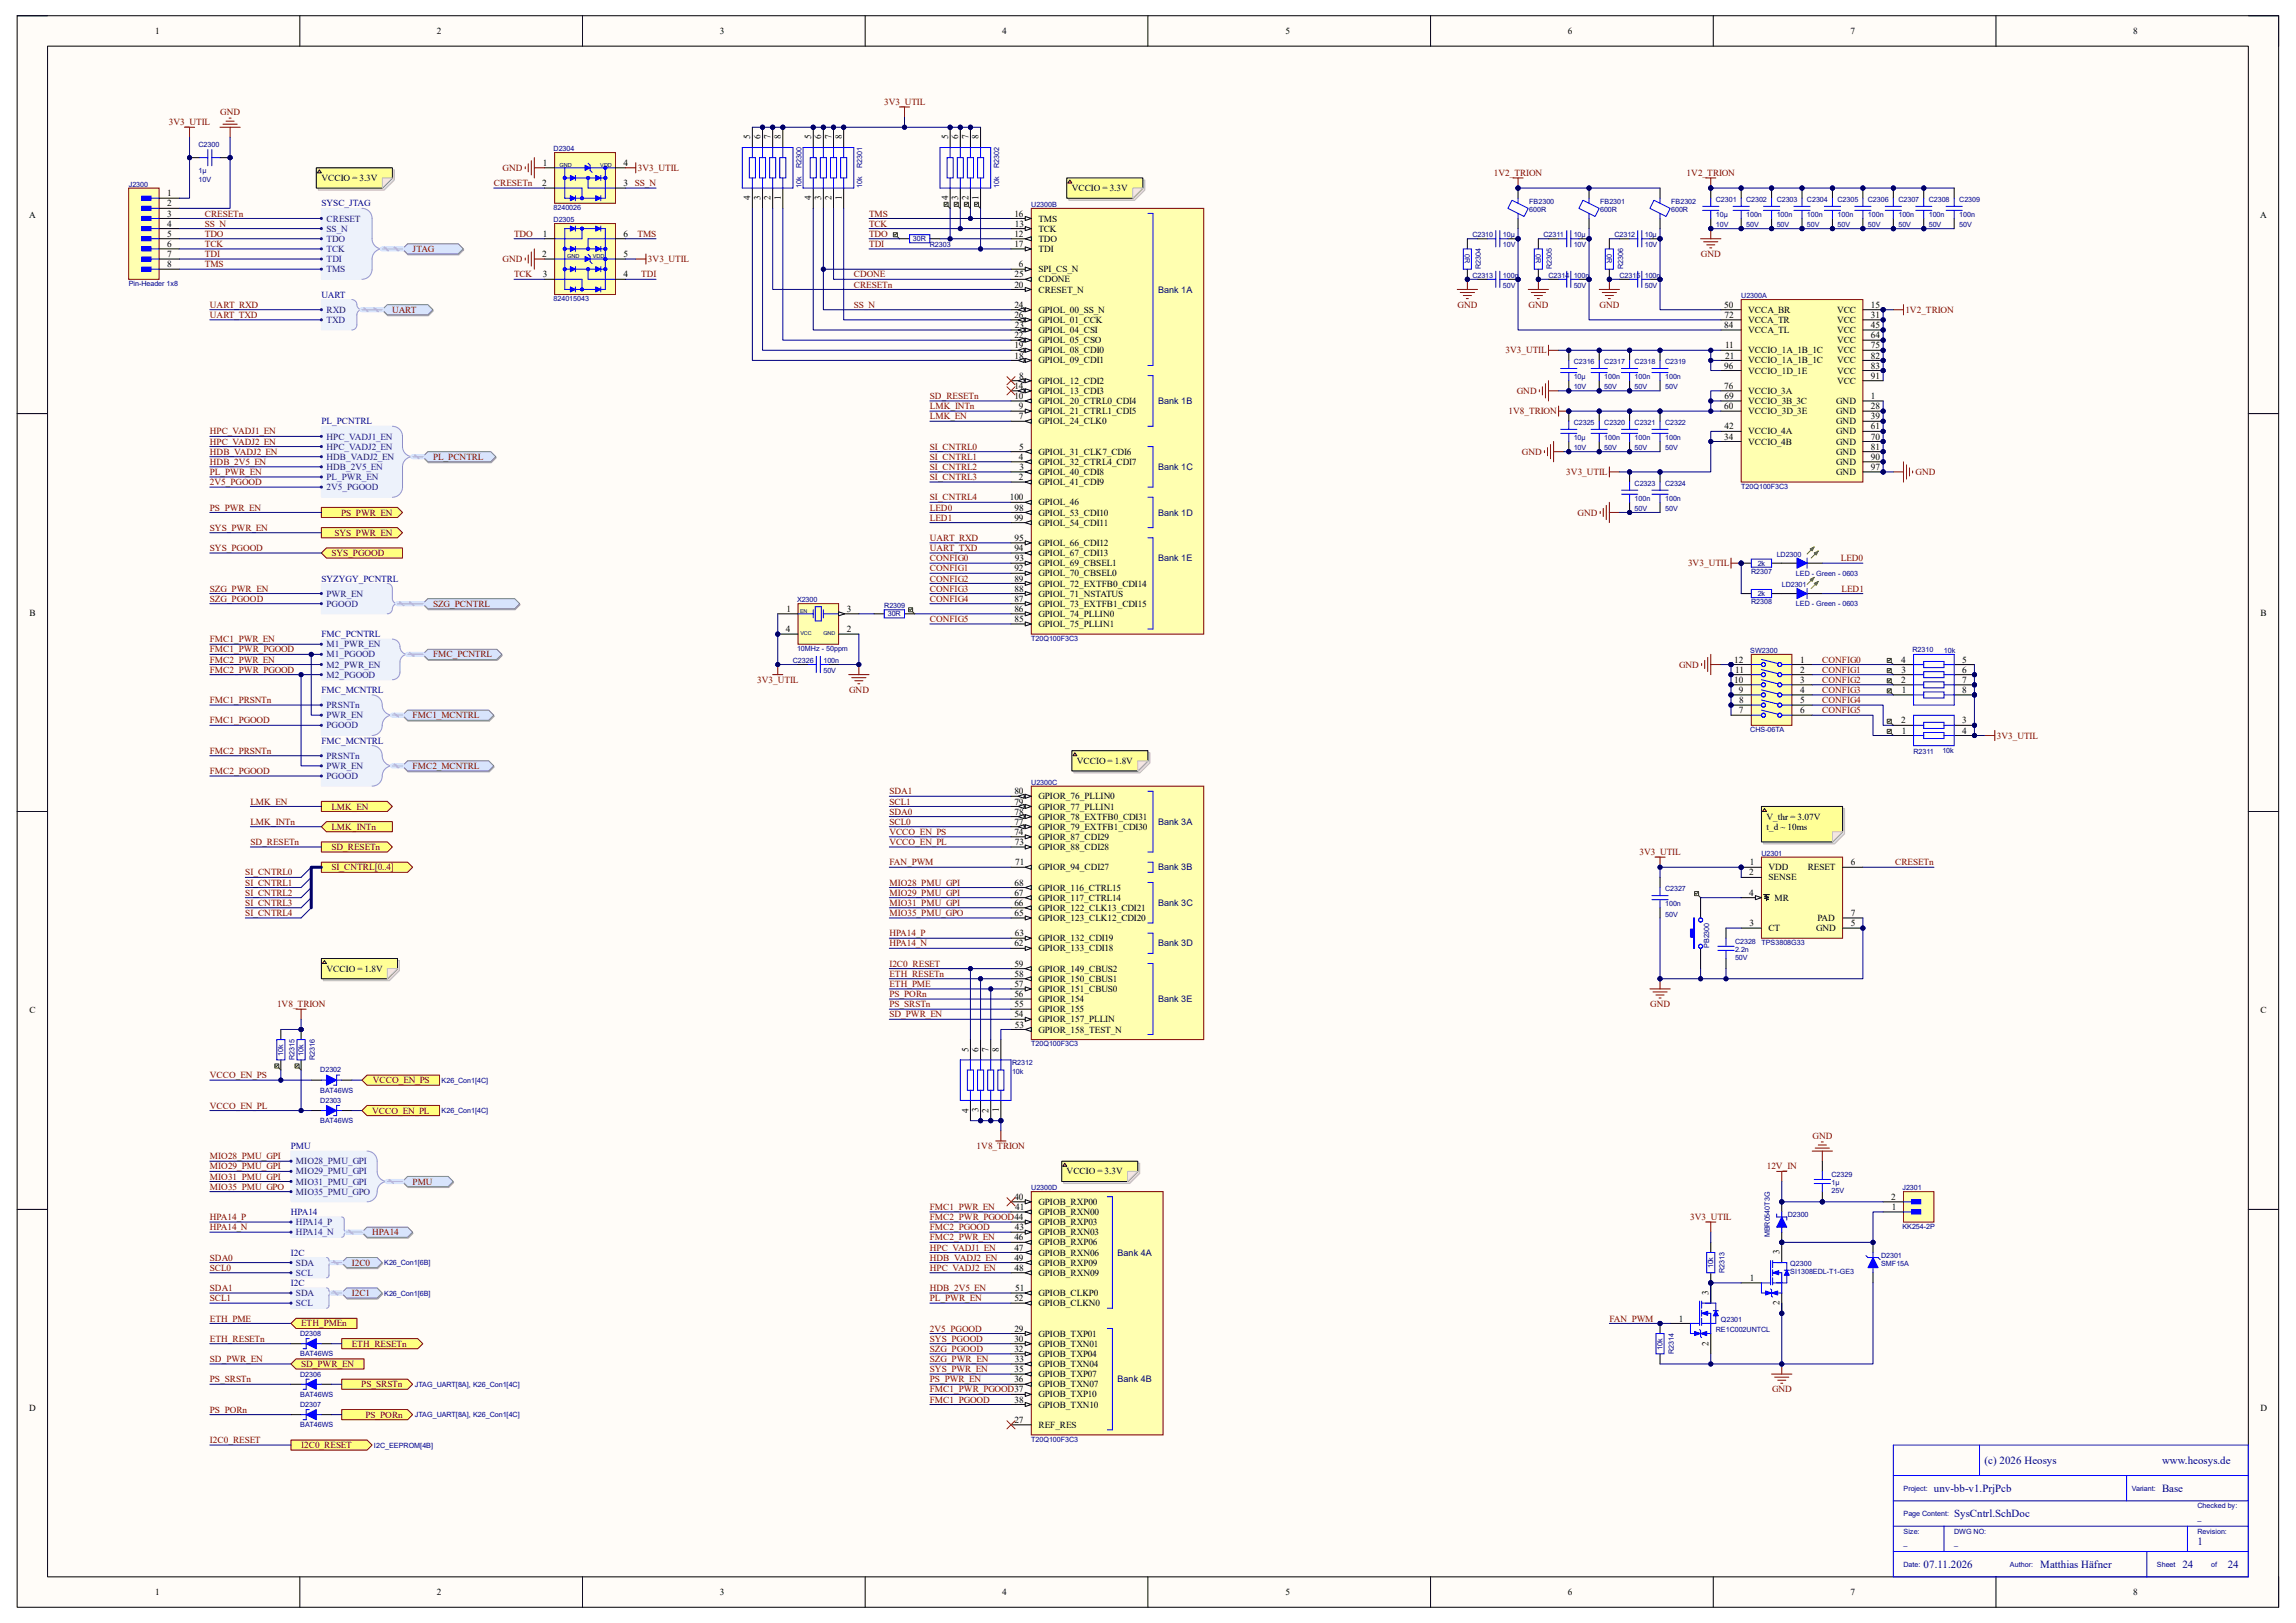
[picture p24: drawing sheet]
<svg xmlns="http://www.w3.org/2000/svg" width="420mm" height="297mm" viewBox="0 0 420 297" stroke-linecap="round" stroke-linejoin="round" font-family="sans-serif">
<defs><g id="words">
<g font-size="2" fill="#000080">
<text x="363" y="267.9">(c) 2026 Heosys</text>
<text x="395.5" y="267.9">www.heosys.de</text>
<text x="353.7" y="273">unv-bb-v1.PrjPcb</text>
<text x="395.5" y="273">Base</text>
<text x="357.5" y="277.7">SysCntrl.SchDoc</text>
<text x="351.9" y="286.9">07.11.2026</text>
<text x="373.2" y="286.9">Matthias Häfner</text>
<text x="399.2" y="286.9">24</text>
<text x="402" y="282.7">1</text>
<text x="407.5" y="286.9">24</text>
</g>
<g font-size="1.7">
<text x="28.4" y="6.2">1</text>
<text x="79.9" y="6.2">2</text>
<text x="131.7" y="6.2">3</text>
<text x="183.3" y="6.2">4</text>
<text x="235.1" y="6.2">5</text>
<text x="286.8" y="6.2">6</text>
<text x="338.5" y="6.2">7</text>
<text x="390.2" y="6.2">8</text>
<text x="137.2" y="25.5" transform="rotate(-90 137.2 25.5)">5</text>
<text x="139.1" y="25.5" transform="rotate(-90 139.1 25.5)">6</text>
<text x="141" y="25.5" transform="rotate(-90 141 25.5)">7</text>
<text x="142.8" y="25.5" transform="rotate(-90 142.8 25.5)">8</text>
<text x="148.4" y="25.5" transform="rotate(-90 148.4 25.5)">5</text>
<text x="150.2" y="25.5" transform="rotate(-90 150.2 25.5)">6</text>
<text x="152.1" y="25.5" transform="rotate(-90 152.1 25.5)">7</text>
<text x="154" y="25.5" transform="rotate(-90 154 25.5)">8</text>
<text x="173.4" y="25.5" transform="rotate(-90 173.4 25.5)">5</text>
<text x="175.3" y="25.5" transform="rotate(-90 175.3 25.5)">6</text>
<text x="177.2" y="25.5" transform="rotate(-90 177.2 25.5)">7</text>
<text x="179" y="25.5" transform="rotate(-90 179 25.5)">8</text>
<text x="30.6" y="35.9">1</text>
<text x="58.8" y="33.1">VCCIO = 3.3V</text>
<text x="99.2" y="34.1">2</text>
<text x="99.3" y="30.4">1</text>
<text x="114" y="30.4">4</text>
<text x="114" y="34.1">3</text>
<text x="196" y="35">VCCIO = 3.3V</text>
<text x="5.3" y="39.9">A</text>
<text x="30.6" y="37.8">2</text>
<text x="30.6" y="39.6">3</text>
<text x="30.6" y="41.5">4</text>
<text x="137.2" y="36.7" transform="rotate(-90 137.2 36.7)">4</text>
<text x="139.1" y="36.6" transform="rotate(-90 139.1 36.6)">3</text>
<text x="141" y="36.7" transform="rotate(-90 141 36.7)">2</text>
<text x="142.8" y="36.5" transform="rotate(-90 142.8 36.5)">1</text>
<text x="148.4" y="36.7" transform="rotate(-90 148.4 36.7)">4</text>
<text x="150.2" y="36.6" transform="rotate(-90 150.2 36.6)">3</text>
<text x="152.1" y="36.7" transform="rotate(-90 152.1 36.7)">2</text>
<text x="154" y="36.5" transform="rotate(-90 154 36.5)">1</text>
<text x="173.4" y="36.7" transform="rotate(-90 173.4 36.7)">4</text>
<text x="175.3" y="36.6" transform="rotate(-90 175.3 36.6)">3</text>
<text x="177.2" y="36.7" transform="rotate(-90 177.2 36.7)">2</text>
<text x="179" y="36.5" transform="rotate(-90 179 36.5)">1</text>
<text x="185.5" y="39.6">16</text>
<text x="185.6" y="41.5">13</text>
<text x="189.9" y="40.6">TMS</text>
<text x="413.4" y="39.9">A</text>
<text x="30.6" y="43.3">5</text>
<text x="30.6" y="45.2">6</text>
<text x="30.6" y="47">7</text>
<text x="99.2" y="47">2</text>
<text x="99.3" y="43.3">1</text>
<text x="114" y="47">5</text>
<text x="114" y="43.3">6</text>
<text x="185.5" y="43.3">12</text>
<text x="185.5" y="45.2">17</text>
<text x="189.9" y="44.3">TDO</text>
<text x="189.9" y="42.4">TCK</text>
<text x="189.9" y="46.1">TDI</text>
<text x="30.6" y="48.9">8</text>
<text x="99.3" y="50.8">3</text>
<text x="114" y="50.8">4</text>
<text x="185.5" y="52.6">20</text>
<text x="185.6" y="50.8">25</text>
<text x="186.4" y="48.9">6</text>
<text x="189.9" y="49.8">SPI_CS_N</text>
<text x="189.9" y="53.6">CRESET_N</text>
<text x="189.9" y="51.7">CDONE</text>
<text x="185.5" y="56.3">24</text>
<text x="185.5" y="58.2">26</text>
<text x="189.9" y="57.2">GPIOL_00_SS_N</text>
<text x="189.9" y="59.1">GPIOL_01_CCK</text>
<text x="315.4" y="56.3">50</text>
<text x="315.4" y="58.2">72</text>
<text x="319.8" y="57.2">VCCA_BR</text>
<text x="319.8" y="59.1">VCCA_TR</text>
<text x="336.1" y="57.2">VCC</text>
<text x="336.1" y="59.1">VCC</text>
<text x="342.2" y="56.3">15</text>
<text x="342.2" y="58.2">31</text>
<text x="185.5" y="63.8">19</text>
<text x="185.5" y="61.9">22</text>
<text x="185.6" y="65.6">18</text>
<text x="185.6" y="60">23</text>
<text x="189.9" y="64.7">GPIOL_08_CDI0</text>
<text x="189.9" y="62.8">GPIOL_05_CSO</text>
<text x="189.9" y="61">GPIOL_04_CSI</text>
<text x="315.4" y="60">84</text>
<text x="315.6" y="63.8">11</text>
<text x="315.6" y="65.6">21</text>
<text x="319.8" y="61">VCCA_TL</text>
<text x="319.8" y="64.7">VCCIO_1A_1B_1C</text>
<text x="336.1" y="61">VCC</text>
<text x="336.1" y="62.8">VCC</text>
<text x="336.1" y="64.7">VCC</text>
<text x="342.2" y="60">45</text>
<text x="342.2" y="61.9">64</text>
<text x="342.2" y="63.8">75</text>
<text x="342.2" y="65.6">82</text>
<text x="185.5" y="71.2">14</text>
<text x="186.4" y="69.3">8</text>
<text x="189.9" y="66.5">GPIOL_09_CDI1</text>
<text x="189.9" y="70.2">GPIOL_12_CDI2</text>
<text x="315.4" y="67.4">96</text>
<text x="315.4" y="71.2">76</text>
<text x="319.8" y="66.5">VCCIO_1A_1B_1C</text>
<text x="319.8" y="68.4">VCCIO_1D_1E</text>
<text x="336.1" y="66.5">VCC</text>
<text x="336.1" y="68.4">VCC</text>
<text x="336.1" y="70.2">VCC</text>
<text x="342.2" y="67.4">83</text>
<text x="342.2" y="69.3">91</text>
<text x="185.5" y="73">10</text>
<text x="186.4" y="76.7">7</text>
<text x="186.4" y="74.9">9</text>
<text x="189.9" y="77.6">GPIOL_24_CLK0</text>
<text x="189.9" y="75.8">GPIOL_21_CTRL1_CDI5</text>
<text x="189.9" y="74">GPIOL_20_CTRL0_CDI4</text>
<text x="189.9" y="72.1">GPIOL_13_CDI3</text>
<text x="315.4" y="74.9">60</text>
<text x="315.4" y="73">69</text>
<text x="319.8" y="72.1">VCCIO_3A</text>
<text x="319.8" y="74">VCCIO_3B_3C</text>
<text x="319.8" y="75.8">VCCIO_3D_3E</text>
<text x="335.9" y="74">GND</text>
<text x="335.9" y="75.8">GND</text>
<text x="335.9" y="77.6">GND</text>
<text x="342.2" y="73">1</text>
<text x="342.2" y="74.9">28</text>
<text x="342.2" y="76.7">39</text>
<text x="186.4" y="82.3">5</text>
<text x="189.9" y="83.2">GPIOL_31_CLK7_CDI6</text>
<text x="315.4" y="80.4">34</text>
<text x="315.4" y="78.6">42</text>
<text x="319.8" y="79.5">VCCIO_4A</text>
<text x="319.8" y="81.4">VCCIO_4B</text>
<text x="335.9" y="79.5">GND</text>
<text x="335.9" y="81.4">GND</text>
<text x="335.9" y="83.2">GND</text>
<text x="342.2" y="78.6">61</text>
<text x="342.2" y="80.4">70</text>
<text x="342.2" y="82.3">81</text>
<text x="186.4" y="87.8">2</text>
<text x="186.4" y="84.2">4</text>
<text x="186.5" y="86">3</text>
<text x="189.9" y="88.8">GPIOL_41_CDI9</text>
<text x="189.9" y="87">GPIOL_40_CDI8</text>
<text x="189.9" y="85.1">GPIOL_32_CTRL4_CDI7</text>
<text x="335.9" y="85.1">GND</text>
<text x="335.9" y="87">GND</text>
<text x="342.2" y="84.2">90</text>
<text x="342.2" y="86">97</text>
<text x="184.7" y="91.6">100</text>
<text x="185.5" y="95.3">99</text>
<text x="185.6" y="93.4">98</text>
<text x="189.9" y="94.4">GPIOL_53_CDI10</text>
<text x="189.9" y="92.5">GPIOL_46</text>
<text x="185.5" y="100.8">94</text>
<text x="185.6" y="99">95</text>
<text x="189.9" y="101.8">GPIOL_67_CDI13</text>
<text x="189.9" y="99.9">GPIOL_66_CDI12</text>
<text x="189.9" y="96.2">GPIOL_54_CDI11</text>
<text x="185.5" y="106.4">89</text>
<text x="185.5" y="104.6">92</text>
<text x="185.6" y="102.7">93</text>
<text x="189.9" y="107.4">GPIOL_72_EXTFB0_CDI14</text>
<text x="189.9" y="105.5">GPIOL_70_CBSEL0</text>
<text x="189.9" y="103.6">GPIOL_69_CBSEL1</text>
<text x="5.4" y="112.7">B</text>
<text x="143.8" y="112">1</text>
<text x="154.9" y="112">3</text>
<text x="185.5" y="112">86</text>
<text x="185.5" y="110.1">87</text>
<text x="185.6" y="113.8">85</text>
<text x="185.6" y="108.2">88</text>
<text x="189.9" y="112.9">GPIOL_74_PLLIN0</text>
<text x="189.9" y="111">GPIOL_73_EXTFB1_CDI15</text>
<text x="189.9" y="109.2">GPIOL_71_NSTATUS</text>
<text x="413.5" y="112.7">B</text>
<text x="143.7" y="115.7">4</text>
<text x="154.9" y="115.7">2</text>
<text x="189.9" y="114.8">GPIOL_75_PLLIN1</text>
<text x="317.2" y="121.2">12</text>
<text x="317.2" y="125">10</text>
<text x="317.4" y="123.1">11</text>
<text x="329.3" y="121.2">1</text>
<text x="329.3" y="123.1">2</text>
<text x="329.3" y="125">3</text>
<text x="347.8" y="125">2</text>
<text x="347.8" y="121.2">4</text>
<text x="347.9" y="123.1">3</text>
<text x="358.9" y="125">7</text>
<text x="358.9" y="123.1">6</text>
<text x="358.9" y="121.2">5</text>
<text x="318.1" y="126.8">9</text>
<text x="318.1" y="130.5">7</text>
<text x="318.1" y="128.7">8</text>
<text x="329.3" y="126.8">4</text>
<text x="329.3" y="128.7">5</text>
<text x="329.3" y="130.5">6</text>
<text x="347.9" y="126.8">1</text>
<text x="358.9" y="126.8">8</text>
<text x="347.8" y="132.4">2</text>
<text x="347.9" y="134.2">1</text>
<text x="358.9" y="134.2">4</text>
<text x="358.9" y="132.4">3</text>
<text x="197" y="139.8">VCCIO = 1.8V</text>
<text x="185.5" y="147.2">79</text>
<text x="185.5" y="145.4">80</text>
<text x="185.6" y="149.1">78</text>
<text x="189.9" y="150">GPIOR_78_EXTFB0_CDI31</text>
<text x="189.9" y="148.2">GPIOR_77_PLLIN1</text>
<text x="189.9" y="146.3">GPIOR_76_PLLIN0</text>
<text x="323.1" y="150">V_thr = 3.07V</text>
<text x="185.5" y="152.8">74</text>
<text x="185.5" y="150.9">77</text>
<text x="185.6" y="154.6">73</text>
<text x="189.9" y="155.6">GPIOR_88_CDI28</text>
<text x="189.9" y="153.7">GPIOR_87_CDI29</text>
<text x="189.9" y="151.8">GPIOR_79_EXTFB1_CDI30</text>
<text x="323.1" y="151.8">t_d ~ 10ms</text>
<text x="185.7" y="158.4">71</text>
<text x="189.9" y="159.3">GPIOR_94_CDI27</text>
<text x="320" y="160.2">2</text>
<text x="320.1" y="158.4">1</text>
<text x="323.5" y="159.3">VDD</text>
<text x="323.5" y="161.1">SENSE</text>
<text x="330.7" y="159.3">RESET</text>
<text x="338.5" y="158.4">6</text>
<text x="185.5" y="165.8">66</text>
<text x="185.5" y="163.9">67</text>
<text x="185.6" y="167.6">65</text>
<text x="185.6" y="162.1">68</text>
<text x="189.9" y="166.7">GPIOR_122_CLK13_CDI21</text>
<text x="189.9" y="164.8">GPIOR_117_CTRL14</text>
<text x="189.9" y="163">GPIOR_116_CTRL15</text>
<text x="320" y="163.9">4</text>
<text x="324.6" y="164.8">MR</text>
<text x="338.5" y="167.6">7</text>
<text x="185.5" y="173.2">62</text>
<text x="185.6" y="171.3">63</text>
<text x="189.9" y="172.3">GPIOR_132_CDI19</text>
<text x="189.9" y="168.6">GPIOR_123_CLK12_CDI20</text>
<text x="320" y="169.5">3</text>
<text x="323.5" y="170.4">CT</text>
<text x="332.2" y="170.4">GND</text>
<text x="332.4" y="168.6">PAD</text>
<text x="338.5" y="169.5">5</text>
<text x="59.7" y="177.8">VCCIO = 1.8V</text>
<text x="185.5" y="176.9">59</text>
<text x="185.6" y="178.8">58</text>
<text x="189.9" y="179.7">GPIOR_150_CBUS1</text>
<text x="189.9" y="177.8">GPIOR_149_CBUS2</text>
<text x="189.9" y="174.1">GPIOR_133_CDI18</text>
<text x="5.4" y="185.5">C</text>
<text x="185.5" y="182.5">56</text>
<text x="185.5" y="180.6">57</text>
<text x="185.6" y="184.3">55</text>
<text x="189.9" y="185.3">GPIOR_155</text>
<text x="189.9" y="183.4">GPIOR_154</text>
<text x="189.9" y="181.5">GPIOR_151_CBUS0</text>
<text x="413.5" y="185.5">C</text>
<text x="185.5" y="186.2">54</text>
<text x="185.6" y="188">53</text>
<text x="189.9" y="189">GPIOR_158_TEST_N</text>
<text x="189.9" y="187.1">GPIOR_157_PLLIN</text>
<text x="177.2" y="192.4" transform="rotate(-90 177.2 192.4)">5</text>
<text x="179" y="192.4" transform="rotate(-90 179 192.4)">6</text>
<text x="180.8" y="192.4" transform="rotate(-90 180.8 192.4)">7</text>
<text x="182.7" y="192.4" transform="rotate(-90 182.7 192.4)">8</text>
<text x="177.2" y="203.6" transform="rotate(-90 177.2 203.6)">4</text>
<text x="179" y="203.5" transform="rotate(-90 179 203.5)">3</text>
<text x="180.8" y="203.6" transform="rotate(-90 180.8 203.6)">2</text>
<text x="182.7" y="203.5" transform="rotate(-90 182.7 203.5)">1</text>
<text x="195.1" y="214.9">VCCIO = 3.3V</text>
<text x="185.5" y="219.6">40</text>
<text x="185.7" y="221.4">41</text>
<text x="189.9" y="220.5">GPIOB_RXP00</text>
<text x="345.9" y="219.6">2</text>
<text x="346.1" y="221.4">1</text>
<text x="185.5" y="227">46</text>
<text x="185.6" y="225.1">43</text>
<text x="189.9" y="222.3">GPIOB_RXN00</text>
<text x="189.9" y="226.1">GPIOB_RXN03</text>
<text x="189.9" y="224.2">GPIOB_RXP03</text>
<text x="189.9" y="227.9">GPIOB_RXP06</text>
<text x="185.5" y="228.9">47</text>
<text x="185.5" y="230.7">49</text>
<text x="185.6" y="232.5">48</text>
<text x="189.9" y="229.8">GPIOB_RXN06</text>
<text x="189.9" y="233.5">GPIOB_RXN09</text>
<text x="189.9" y="231.6">GPIOB_RXP09</text>
<text x="325.5" y="229.6" transform="rotate(-90 325.5 229.6)">3</text>
<text x="185.5" y="238.1">52</text>
<text x="185.7" y="236.3">51</text>
<text x="189.9" y="237.2">GPIOB_CLKP0</text>
<text x="189.9" y="239.1">GPIOB_CLKN0</text>
<text x="312.5" y="237" transform="rotate(-90 312.5 237)">3</text>
<text x="320.1" y="234.4">1</text>
<text x="325.5" y="238.9" transform="rotate(-90 325.5 238.9)">2</text>
<text x="185.5" y="243.7">29</text>
<text x="185.5" y="245.5">30</text>
<text x="189.9" y="244.6">GPIOB_TXP01</text>
<text x="307.1" y="241.9">1</text>
<text x="185.5" y="247.4">32</text>
<text x="185.6" y="251.1">35</text>
<text x="185.6" y="249.3">33</text>
<text x="189.9" y="246.5">GPIOB_TXN01</text>
<text x="189.9" y="248.3">GPIOB_TXP04</text>
<text x="189.9" y="250.2">GPIOB_TXN04</text>
<text x="312.5" y="246.3" transform="rotate(-90 312.5 246.3)">2</text>
<text x="185.5" y="252.9">36</text>
<text x="185.6" y="256.7">38</text>
<text x="189.9" y="252.1">GPIOB_TXP07</text>
<text x="189.9" y="253.9">GPIOB_TXN07</text>
<text x="189.9" y="255.7">GPIOB_TXP10</text>
<text x="189.9" y="257.6">GPIOB_TXN10</text>
<text x="5.3" y="258.3">D</text>
<text x="185.5" y="260.4">27</text>
<text x="189.9" y="261.3">REF_RES</text>
<text x="413.5" y="258.3">D</text>
<text x="28.4" y="291.9">1</text>
<text x="79.9" y="291.9">2</text>
<text x="131.7" y="291.9">3</text>
<text x="183.3" y="291.9">4</text>
<text x="235.1" y="291.9">5</text>
<text x="286.8" y="291.9">6</text>
<text x="338.5" y="291.9">7</text>
<text x="390.2" y="291.9">8</text>
</g>
<g font-size="1.7" fill="#800000">
<text x="30.9" y="22.9">3V3_UTIL</text>
<text x="40.3" y="21.1">GND</text>
<text x="161.7" y="19.2">3V3_UTIL</text>
<text x="90.3" y="34.1">CRESETn</text>
<text x="91.9" y="31.3">GND</text>
<text x="116.1" y="34.1">SS_N</text>
<text x="116.7" y="31.3">3V3_UTIL</text>
<text x="273.3" y="32.2">1V2_TRION</text>
<text x="308.5" y="32.2">1V2_TRION</text>
<text x="37.5" y="39.6">CRESETn</text>
<text x="37.5" y="41.5">SS_N</text>
<text x="159" y="39.6">TMS</text>
<text x="159" y="41.5">TCK</text>
<text x="37.5" y="45.2">TCK</text>
<text x="37.5" y="43.3">TDO</text>
<text x="37.5" y="47">TDI</text>
<text x="75.5" y="46.1">JTAG</text>
<text x="91.9" y="48">GND</text>
<text x="94" y="43.3">TDO</text>
<text x="116.6" y="43.3">TMS</text>
<text x="118.5" y="48">3V3_UTIL</text>
<text x="159" y="43.3">TDO</text>
<text x="159" y="45.2">TDI</text>
<text x="311.1" y="47">GND</text>
<text x="37.5" y="48.9">TMS</text>
<text x="94" y="50.8">TCK</text>
<text x="117.3" y="50.8">TDI</text>
<text x="156.2" y="50.8">CDONE</text>
<text x="156.2" y="52.6">CRESETn</text>
<text x="38.4" y="56.3">UART_RXD</text>
<text x="38.4" y="58.2">UART_TXD</text>
<text x="71.8" y="57.2">UART</text>
<text x="156.2" y="56.3">SS_N</text>
<text x="266.6" y="56.3">GND</text>
<text x="279.6" y="56.3">GND</text>
<text x="292.6" y="56.3">GND</text>
<text x="348.5" y="57.2">1V2_TRION</text>
<text x="275.4" y="64.7">3V3_UTIL</text>
<text x="170.1" y="73">SD_RESETn</text>
<text x="170.1" y="76.7">LMK_EN</text>
<text x="170.1" y="74.9">LMK_INTn</text>
<text x="275.9" y="75.8">1V8_TRION</text>
<text x="277.5" y="72.1">GND</text>
<text x="38.4" y="81.4">HPC_VADJ2_EN</text>
<text x="38.4" y="79.5">HPC_VADJ1_EN</text>
<text x="38.4" y="83.2">HDB_VADJ2_EN</text>
<text x="170.1" y="82.3">SI_CNTRL0</text>
<text x="278.4" y="83.2">GND</text>
<text x="38.4" y="85.1">HDB_2V5_EN</text>
<text x="38.4" y="88.8">2V5_PGOOD</text>
<text x="38.4" y="87">PL_PWR_EN</text>
<text x="79.2" y="84.2">PL_PCNTRL</text>
<text x="170.1" y="86">SI_CNTRL2</text>
<text x="170.1" y="87.8">SI_CNTRL3</text>
<text x="170.1" y="84.2">SI_CNTRL1</text>
<text x="286.5" y="87">3V3_UTIL</text>
<text x="350.4" y="87">GND</text>
<text x="38.4" y="93.4">PS_PWR_EN</text>
<text x="62.4" y="94.4">PS_PWR_EN</text>
<text x="170.1" y="91.6">SI_CNTRL4</text>
<text x="170.1" y="93.4">LED0</text>
<text x="170.1" y="95.3">LED1</text>
<text x="288.6" y="94.4">GND</text>
<text x="38.4" y="100.8">SYS_PGOOD</text>
<text x="38.4" y="97.2">SYS_PWR_EN</text>
<text x="60.6" y="101.8">SYS_PGOOD</text>
<text x="61.2" y="98">SYS_PWR_EN</text>
<text x="170.1" y="99">UART_RXD</text>
<text x="170.1" y="100.8">UART_TXD</text>
<text x="170.1" y="102.7">CONFIG0</text>
<text x="170.1" y="104.6">CONFIG1</text>
<text x="170.1" y="106.4">CONFIG2</text>
<text x="308.8" y="103.6">3V3_UTIL</text>
<text x="336.7" y="102.7">LED0</text>
<text x="38.4" y="110.1">SZG_PGOOD</text>
<text x="38.4" y="108.2">SZG_PWR_EN</text>
<text x="79.2" y="111">SZG_PCNTRL</text>
<text x="170.1" y="108.2">CONFIG3</text>
<text x="170.1" y="110.1">CONFIG4</text>
<text x="170.1" y="113.8">CONFIG5</text>
<text x="336.8" y="108.2">LED1</text>
<text x="38.4" y="117.6">FMC1_PWR_EN</text>
<text x="38.4" y="119.4">FMC1_PWR_PGOOD</text>
<text x="38.4" y="121.2">FMC2_PWR_EN</text>
<text x="38.4" y="123.1">FMC2_PWR_PGOOD</text>
<text x="79.2" y="120.3">FMC_PCNTRL</text>
<text x="138.5" y="125">3V3_UTIL</text>
<text x="307.1" y="122.2">GND</text>
<text x="333.3" y="121.2">CONFIG0</text>
<text x="333.3" y="123.1">CONFIG1</text>
<text x="333.3" y="125">CONFIG2</text>
<text x="38.4" y="128.7">FMC1_PRSNTn</text>
<text x="75.5" y="131.4">FMC1_MCNTRL</text>
<text x="155.3" y="126.8">GND</text>
<text x="333.3" y="126.8">CONFIG3</text>
<text x="333.3" y="128.7">CONFIG4</text>
<text x="333.3" y="130.5">CONFIG5</text>
<text x="38.4" y="132.4">FMC1_PGOOD</text>
<text x="38.4" y="138">FMC2_PRSNTn</text>
<text x="365.3" y="135.2">3V3_UTIL</text>
<text x="38.4" y="141.6">FMC2_PGOOD</text>
<text x="75.5" y="140.7">FMC2_MCNTRL</text>
<text x="45.8" y="147.2">LMK_EN</text>
<text x="60.6" y="148.2">LMK_EN</text>
<text x="162.7" y="145.4">SDA1</text>
<text x="162.7" y="147.2">SCL1</text>
<text x="162.7" y="149.1">SDA0</text>
<text x="45.8" y="154.6">SD_RESETn</text>
<text x="45.8" y="150.9">LMK_INTn</text>
<text x="60.6" y="155.6">SD_RESETn</text>
<text x="60.6" y="151.8">LMK_INTn</text>
<text x="162.7" y="154.6">VCCO_EN_PL</text>
<text x="162.7" y="152.8">VCCO_EN_PS</text>
<text x="162.7" y="150.9">SCL0</text>
<text x="44.9" y="160.2">SI_CNTRL0</text>
<text x="60.6" y="159.3">SI_CNTRL[0..4]</text>
<text x="162.7" y="158.4">FAN_PWM</text>
<text x="299.9" y="156.5">3V3_UTIL</text>
<text x="346.7" y="158.4">CRESETn</text>
<text x="44.9" y="162.1">SI_CNTRL1</text>
<text x="44.9" y="163.9">SI_CNTRL2</text>
<text x="44.9" y="165.8">SI_CNTRL3</text>
<text x="44.9" y="167.6">SI_CNTRL4</text>
<text x="162.7" y="167.6">MIO35_PMU_GPO</text>
<text x="162.7" y="165.8">MIO31_PMU_GPI</text>
<text x="162.7" y="163.9">MIO29_PMU_GPI</text>
<text x="162.7" y="162.1">MIO28_PMU_GPI</text>
<text x="162.7" y="173.2">HPA14_N</text>
<text x="162.7" y="171.3">HPA14_P</text>
<text x="162.7" y="178.8">ETH_RESETn</text>
<text x="162.7" y="176.9">I2C0_RESET</text>
<text x="50.7" y="184.3">1V8_TRION</text>
<text x="162.7" y="182.5">PS_PORn</text>
<text x="162.7" y="184.3">PS_SRSTn</text>
<text x="162.7" y="180.6">ETH_PME</text>
<text x="301.9" y="184.3">GND</text>
<text x="162.7" y="186.2">SD_PWR_EN</text>
<text x="38.4" y="197.3">VCCO_EN_PS</text>
<text x="38.4" y="202.9">VCCO_EN_PL</text>
<text x="68.1" y="203.8">VCCO_EN_PL</text>
<text x="68.2" y="198.2">VCCO_EN_PS</text>
<text x="331.6" y="208.4">GND</text>
<text x="38.4" y="212.1">MIO28_PMU_GPI</text>
<text x="38.4" y="215.9">MIO31_PMU_GPI</text>
<text x="38.4" y="214">MIO29_PMU_GPI</text>
<text x="178.6" y="210.3">1V8_TRION</text>
<text x="323.2" y="214">12V_IN</text>
<text x="38.4" y="217.7">MIO35_PMU_GPO</text>
<text x="75.5" y="216.8">PMU</text>
<text x="170.1" y="221.4">FMC1_PWR_EN</text>
<text x="38.4" y="225.1">HPA14_N</text>
<text x="38.4" y="223.3">HPA14_P</text>
<text x="68.1" y="226.1">HPA14</text>
<text x="170.1" y="225.1">FMC2_PGOOD</text>
<text x="170.1" y="227">FMC2_PWR_EN</text>
<text x="170.1" y="223.3">FMC2_PWR_PGOOD44</text>
<text x="309.2" y="223.3">3V3_UTIL</text>
<text x="38.4" y="230.7">SDA0</text>
<text x="38.4" y="232.5">SCL0</text>
<text x="64.3" y="231.6">I2C0</text>
<text x="170.1" y="232.5">HPC_VADJ2_EN</text>
<text x="170.1" y="228.9">HPC_VADJ1_EN</text>
<text x="170.1" y="230.7">HDB_VADJ2_EN</text>
<text x="38.4" y="236.3">SDA1</text>
<text x="38.4" y="238.1">SCL1</text>
<text x="64.3" y="237.2">I2C1</text>
<text x="170.1" y="236.3">HDB_2V5_EN</text>
<text x="170.1" y="238.1">PL_PWR_EN</text>
<text x="38.4" y="245.5">ETH_RESETn</text>
<text x="38.4" y="241.9">ETH_PME</text>
<text x="55.1" y="242.7">ETH_PMEn</text>
<text x="170.1" y="243.7">2V5_PGOOD</text>
<text x="170.1" y="245.5">SYS_PGOOD</text>
<text x="294.4" y="241.9">FAN_PWM</text>
<text x="38.4" y="249.3">SD_PWR_EN</text>
<text x="55.1" y="250.2">SD_PWR_EN</text>
<text x="64.3" y="246.5">ETH_RESETn</text>
<text x="170.1" y="247.4">SZG_PGOOD</text>
<text x="170.1" y="249.3">SZG_PWR_EN</text>
<text x="170.1" y="251.1">SYS_PWR_EN</text>
<text x="38.4" y="252.9">PS_SRSTn</text>
<text x="66.1" y="253.9">PS_SRSTn</text>
<text x="170.1" y="256.7">FMC1_PGOOD</text>
<text x="170.1" y="254.8">FMC1_PWR_PGOOD37</text>
<text x="170.1" y="252.9">PS_PWR_EN</text>
<text x="324.1" y="254.8">GND</text>
<text x="38.4" y="258.5">PS_PORn</text>
<text x="66.8" y="259.5">PS_PORn</text>
<text x="38.4" y="264.1">I2C0_RESET</text>
<text x="55.1" y="265">I2C0_RESET</text>
</g>
<g font-size="1.7" fill="#000080">
<text x="58.8" y="37.8">SYSC_JTAG</text>
<text x="211.8" y="53.6">Bank 1A</text>
<text x="58.8" y="54.5">UART</text>
<text x="58.8" y="77.6">PL_PCNTRL</text>
<text x="211.8" y="74">Bank 1B</text>
<text x="211.8" y="86">Bank 1C</text>
<text x="211.8" y="94.4">Bank 1D</text>
<text x="58.8" y="106.4">SYZYGY_PCNTRL</text>
<text x="211.8" y="102.7">Bank 1E</text>
<text x="58.8" y="116.6">FMC_PCNTRL</text>
<text x="58.8" y="126.8">FMC_MCNTRL</text>
<text x="58.8" y="136.1">FMC_MCNTRL</text>
<text x="211.8" y="151">Bank 3A</text>
<text x="211.8" y="159.3">Bank 3B</text>
<text x="211.8" y="165.8">Bank 3C</text>
<text x="211.8" y="173.2">Bank 3D</text>
<text x="211.8" y="183.4">Bank 3E</text>
<text x="53.2" y="210.3">PMU</text>
<text x="53.2" y="222.3">HPA14</text>
<text x="53.2" y="229.8">I2C</text>
<text x="204.4" y="229.8">Bank 4A</text>
<text x="53.2" y="235.3">I2C</text>
<text x="204.4" y="253">Bank 4B</text>
</g>
<g font-size="1.7" fill="#003a70">
<text x="59.7" y="40.6">CRESET</text>
<text x="59.7" y="48">TDI</text>
<text x="59.7" y="44.3">TDO</text>
<text x="59.7" y="46.1">TCK</text>
<text x="59.7" y="42.4">SS_N</text>
<text x="59.7" y="49.8">TMS</text>
<text x="59.7" y="57.2">RXD</text>
<text x="59.7" y="59.1">TXD</text>
<text x="59.7" y="80.4">HPC_VADJ1_EN</text>
<text x="59.7" y="82.3">HPC_VADJ2_EN</text>
<text x="59.7" y="84.2">HDB_VADJ2_EN</text>
<text x="59.7" y="86">HDB_2V5_EN</text>
<text x="59.7" y="87.8">PL_PWR_EN</text>
<text x="59.7" y="89.7">2V5_PGOOD</text>
<text x="59.7" y="109.2">PWR_EN</text>
<text x="59.7" y="111">PGOOD</text>
<text x="59.7" y="118.4">M1_PWR_EN</text>
<text x="59.7" y="120.3">M1_PGOOD</text>
<text x="59.7" y="122.2">M2_PWR_EN</text>
<text x="59.7" y="124">M2_PGOOD</text>
<text x="59.7" y="129.6">PRSNTn</text>
<text x="59.7" y="131.4">PWR_EN</text>
<text x="59.7" y="133.3">PGOOD</text>
<text x="59.7" y="138.9">PRSNTn</text>
<text x="59.7" y="140.7">PWR_EN</text>
<text x="59.7" y="142.6">PGOOD</text>
<text x="54.1" y="214.9">MIO29_PMU_GPI</text>
<text x="54.1" y="213.1">MIO28_PMU_GPI</text>
<text x="54.1" y="216.8">MIO31_PMU_GPI</text>
<text x="54.1" y="218.7">MIO35_PMU_GPO</text>
<text x="54.1" y="224.2">HPA14_P</text>
<text x="54.1" y="226.1">HPA14_N</text>
<text x="54.1" y="231.6">SDA</text>
<text x="54.1" y="233.5">SCL</text>
<text x="54.1" y="237.2">SDA</text>
<text x="54.1" y="239.1">SCL</text>
</g>
<g font-size="1.3" fill="#000080">
<text x="36.3" y="26.9">C2300</text>
<text x="101.3" y="27.6">D2304</text>
<text x="23.5" y="34.2">J2300</text>
<text x="36.3" y="31.8">1µ</text>
<text x="36.3" y="33.2">10V</text>
<text x="146.6" y="34.4" transform="rotate(-90 146.6 34.4)">10k</text>
<text x="146.6" y="30.7" transform="rotate(-90 146.6 30.7)">R2300</text>
<text x="157.7" y="34.4" transform="rotate(-90 157.7 34.4)">10k</text>
<text x="157.7" y="30.7" transform="rotate(-90 157.7 30.7)">R2301</text>
<text x="182.8" y="34.4" transform="rotate(-90 182.8 34.4)">10k</text>
<text x="182.8" y="30.7" transform="rotate(-90 182.8 30.7)">R2302</text>
<text x="101.3" y="40.6">D2305</text>
<text x="101.3" y="38.4">8240026</text>
<text x="188.6" y="37.8">U2300B</text>
<text x="279.7" y="38.8">600R</text>
<text x="279.7" y="37.3">FB2300</text>
<text x="292.7" y="38.8">600R</text>
<text x="292.7" y="37.3">FB2301</text>
<text x="305.7" y="38.8">600R</text>
<text x="305.7" y="37.3">FB2302</text>
<text x="313.9" y="39.7">10µ</text>
<text x="313.9" y="41.6">10V</text>
<text x="313.9" y="36.9">C2301</text>
<text x="319.4" y="39.7">100n</text>
<text x="319.4" y="41.6">50V</text>
<text x="319.4" y="36.9">C2302</text>
<text x="325" y="39.7">100n</text>
<text x="325" y="41.6">50V</text>
<text x="325" y="36.9">C2303</text>
<text x="330.5" y="39.7">100n</text>
<text x="330.5" y="41.6">50V</text>
<text x="330.5" y="36.9">C2304</text>
<text x="336.1" y="39.7">100n</text>
<text x="336.1" y="41.6">50V</text>
<text x="336.1" y="36.9">C2305</text>
<text x="341.7" y="39.7">100n</text>
<text x="341.7" y="41.6">50V</text>
<text x="341.7" y="36.9">C2306</text>
<text x="347.3" y="39.7">100n</text>
<text x="347.3" y="41.6">50V</text>
<text x="347.3" y="36.9">C2307</text>
<text x="352.8" y="39.7">100n</text>
<text x="352.8" y="41.6">50V</text>
<text x="352.8" y="36.9">C2308</text>
<text x="358.4" y="39.7">100n</text>
<text x="358.4" y="41.6">50V</text>
<text x="358.4" y="36.9">C2309</text>
<text x="167" y="44.2">30R</text>
<text x="170.1" y="45.3">R2303</text>
<text x="267.9" y="46.6" transform="rotate(90 267.9 46.6)">0R</text>
<text x="269.3" y="43.4">C2310</text>
<text x="274.9" y="43.4">10µ</text>
<text x="274.9" y="45.3">10V</text>
<text x="280.9" y="46.6" transform="rotate(90 280.9 46.6)">0R</text>
<text x="282.3" y="43.4">C2311</text>
<text x="287.9" y="43.4">10µ</text>
<text x="287.9" y="45.3">10V</text>
<text x="293.9" y="46.6" transform="rotate(90 293.9 46.6)">0R</text>
<text x="295.3" y="43.4">C2312</text>
<text x="300.9" y="43.4">10µ</text>
<text x="300.9" y="45.3">10V</text>
<text x="23.5" y="52.3">Pin-Header 1x8</text>
<text x="269.3" y="50.8">C2313</text>
<text x="270.9" y="49.3" transform="rotate(-90 270.9 49.3)">R2304</text>
<text x="274.9" y="50.8">100n</text>
<text x="274.9" y="52.7">50V</text>
<text x="283.3" y="50.8">C2314</text>
<text x="283.9" y="49.3" transform="rotate(-90 283.9 49.3)">R2305</text>
<text x="287.9" y="50.8">100n</text>
<text x="287.9" y="52.7">50V</text>
<text x="296.2" y="50.8">C2315</text>
<text x="296.9" y="49.3" transform="rotate(-90 296.9 49.3)">R2306</text>
<text x="300.9" y="50.8">100n</text>
<text x="300.9" y="52.7">50V</text>
<text x="101.3" y="55.1">824015043</text>
<text x="318.5" y="54.6">U2300A</text>
<text x="287.9" y="69.4">10µ</text>
<text x="287.9" y="71.2">10V</text>
<text x="287.9" y="66.6">C2316</text>
<text x="293.5" y="69.4">100n</text>
<text x="293.5" y="71.2">50V</text>
<text x="293.5" y="66.6">C2317</text>
<text x="299" y="69.4">100n</text>
<text x="299" y="71.2">50V</text>
<text x="299" y="66.6">C2318</text>
<text x="304.6" y="69.4">100n</text>
<text x="304.6" y="71.2">50V</text>
<text x="304.6" y="66.6">C2319</text>
<text x="287.9" y="77.7">C2325</text>
<text x="293.5" y="77.7">C2320</text>
<text x="299" y="77.7">C2321</text>
<text x="304.6" y="77.7">C2322</text>
<text x="287.9" y="80.5">10µ</text>
<text x="287.9" y="82.4">10V</text>
<text x="293.5" y="80.5">100n</text>
<text x="293.5" y="82.4">50V</text>
<text x="299" y="80.5">100n</text>
<text x="299" y="82.4">50V</text>
<text x="304.6" y="80.5">100n</text>
<text x="304.6" y="82.4">50V</text>
<text x="299" y="88.9">C2323</text>
<text x="304.6" y="88.9">C2324</text>
<text x="318.5" y="89.4">T20Q100F3C3</text>
<text x="299" y="91.7">100n</text>
<text x="299" y="93.5">50V</text>
<text x="304.6" y="91.7">100n</text>
<text x="304.6" y="93.5">50V</text>
<text x="325" y="101.9">LD2300</text>
<text x="320.3" y="105">R2307</text>
<text x="321.5" y="103.5">2k</text>
<text x="325.9" y="107.4">LD2301</text>
<text x="328.5" y="105.4">LED - Green - 0603</text>
<text x="145.8" y="110.2">X2300</text>
<text x="161.8" y="111.3">R2309</text>
<text x="162.4" y="112.8">30R</text>
<text x="320.3" y="110.6">R2308</text>
<text x="321.5" y="109.1">2k</text>
<text x="328.5" y="111">LED - Green - 0603</text>
<text x="145.8" y="119.1">10MHz - 50ppm</text>
<text x="188.6" y="117.3">T20Q100F3C3</text>
<text x="320.2" y="119.5">SW2300</text>
<text x="349.8" y="119.3">R2310</text>
<text x="355.6" y="119.5">10k</text>
<text x="145" y="121.3">C2326</text>
<text x="150.6" y="121.3">100n</text>
<text x="150.6" y="123.2">50V</text>
<text x="320.2" y="133.9">CHS-06TA</text>
<text x="355.3" y="137.8">10k</text>
<text x="188.6" y="143.6">U2300C</text>
<text x="350" y="138">R2311</text>
<text x="322.2" y="156.6">U2301</text>
<text x="304.6" y="165.9">100n</text>
<text x="304.6" y="167.7">50V</text>
<text x="304.6" y="163.1">C2327</text>
<text x="312.6" y="173.6" transform="rotate(-90 312.6 173.6)">PB2300</text>
<text x="317.4" y="172.7">C2328</text>
<text x="322.2" y="172.9">TPS3808G33</text>
<text x="317.4" y="174.2">2.2n</text>
<text x="317.4" y="175.7">50V</text>
<text x="188.6" y="191.5">T20Q100F3C3</text>
<text x="51.8" y="193.2" transform="rotate(-90 51.8 193.2)">10k</text>
<text x="53.8" y="194" transform="rotate(-90 53.8 194)">R2315</text>
<text x="55.5" y="193.2" transform="rotate(-90 55.5 193.2)">10k</text>
<text x="57.6" y="194" transform="rotate(-90 57.6 194)">R2316</text>
<text x="58.6" y="196.3">D2302</text>
<text x="185.1" y="196.5">10k</text>
<text x="185.1" y="195">R2312</text>
<text x="58.6" y="201.8">D2303</text>
<text x="58.6" y="200">BAT46WS</text>
<text x="80.8" y="198.1">K26_Con1[4C]</text>
<text x="80.8" y="203.7">K26_Con1[4C]</text>
<text x="58.6" y="205.6">BAT46WS</text>
<text x="335" y="215.4">C2329</text>
<text x="188.6" y="217.8">U2300D</text>
<text x="335" y="216.9">1µ</text>
<text x="335" y="218.4">25V</text>
<text x="348" y="217.8">J2301</text>
<text x="323.8" y="226.4" transform="rotate(-90 323.8 226.4)">MBR0540T3G</text>
<text x="327" y="222.8">D2300</text>
<text x="348" y="224.8">KK254-2P</text>
<text x="70.3" y="231.5">K26_Con1[6B]</text>
<text x="313.4" y="232.1" transform="rotate(-90 313.4 232.1)">10k</text>
<text x="315.4" y="232.9" transform="rotate(-90 315.4 232.9)">R2313</text>
<text x="327.5" y="231.7">Q2300</text>
<text x="327.5" y="233.2">SI1308EDL-T1-GE3</text>
<text x="344.1" y="230.2">D2301</text>
<text x="344.1" y="231.7">SMF15A</text>
<text x="70.3" y="237.1">K26_Con1[6B]</text>
<text x="54.9" y="244.5">D2308</text>
<text x="313.9" y="243.8">RE1C002UNTCL</text>
<text x="314.8" y="241.9">Q2301</text>
<text x="54.9" y="251.9">D2306</text>
<text x="54.9" y="248.2">BAT46WS</text>
<text x="304.1" y="247" transform="rotate(-90 304.1 247)">10k</text>
<text x="306.2" y="247.7" transform="rotate(-90 306.2 247.7)">R2314</text>
<text x="54.9" y="255.7">BAT46WS</text>
<text x="54.9" y="257.5">D2307</text>
<text x="75.9" y="253.8">JTAG_UART[8A], K26_Con1[4C]</text>
<text x="54.9" y="261.2">BAT46WS</text>
<text x="75.9" y="259.3">JTAG_UART[8A], K26_Con1[4C]</text>
<text x="188.6" y="263.8">T20Q100F3C3</text>
<text x="68.4" y="264.9">I2C_EEPROM[4B]</text>
<text x="348.2" y="272.8">Project:</text>
<text x="389.9" y="272.8">Variant:</text>
<text x="348.2" y="280.7">Size:</text>
<text x="348.2" y="277.5">Page Content:</text>
<text x="357.5" y="280.7">DWG NO:</text>
<text x="402" y="278.1">_</text>
<text x="402" y="280.7">Revision:</text>
<text x="402" y="276.1">Checked by:</text>
<text x="348.2" y="282.7">_</text>
<text x="348.2" y="286.7">Date:</text>
<text x="357.5" y="282.7">_</text>
<text x="367.7" y="286.7">Author:</text>
<text x="394.5" y="286.7">Sheet</text>
<text x="404.5" y="286.7">of</text>
</g>
<g font-size="1" fill="#000080">
<text x="102.4" y="30.5">GND</text>
<text x="109.8" y="30.5">VDD</text>
<text x="103.8" y="47.2">GND</text>
<text x="108.4" y="47.2">VDD</text>
<text x="146.3" y="112.1">EN</text>
<text x="146.4" y="116.3">VCC</text>
<text x="150.6" y="116.3">GND</text>
</g>
</g></defs>
<path d="M3.1 2.9h413.7v291.2h-413.7z" fill-rule="evenodd" fill="#fffcf8"/>
<path d="M3.1 2.9h413.7v291.2h-413.7z" fill="none" stroke="#000" stroke-width=".18"/>
<path d="M8.7 8.4h402.6v280.2h-402.6z" fill-rule="evenodd" fill="#fffcf8"/>
<g fill="none" stroke="#000" stroke-width=".18">
<path d="M3.1 2.9h5.6M8.7 8.4h402.6v280.2h-402.6zM54.8 2.9v5.5M106.6 2.9v5.5M158.3 2.9v5.5M210 2.9v5.5M261.7 2.9v5.5M313.4 2.9v5.5M365.1 2.9v5.5M411.3 2.9h5.5v5.5M3.1 75.7h5.6M411.3 75.7h5.5"/>
<path d="M3.1 148.5h5.6M411.3 148.5h5.5M3.1 221.3h5.6M411.3 221.3h5.5M54.8 288.6v5.5M106.6 288.6v5.5M158.3 288.6v5.5M210 288.6v5.5M261.7 288.6v5.5M313.4 288.6v5.5M365.1 288.6v5.5M416.8 288.6v5.5"/>
</g>
<path d="M58.8 78h13l.9 .2 .7 .7 .2 1v2.3l.5 .8 .9 .6-.9 .6-.5 .8v4.1l-.2 1-.7 .7-.9 .2h-13z" fill-rule="evenodd" fill="#edf2fb"/>
<path d="M58.8 78h13l.9 .2 .7 .7 .2 1v2.3l.5 .8 .9 .6-.9 .6-.5 .8v4.1l-.2 1-.7 .7-.9 .2h-13z" fill="none" stroke="#edf2fb" stroke-width=".18"/>
<path d="M71.8 78a1.85 1.85 0 0 1 1.8 1.9 3.4 3.4 0 0 0 .6 3.1l.8 .5 .5 .1a1.86 1.86 0 0 0-1.9 1.8v3.7a1.86 1.86 0 0 1-1.8 1.9" fill="none" stroke="#8f9ec9" stroke-width=".18"/>
<circle cx="58.8" cy="79.9" r=".19" fill="#003a70"/>
<circle cx="58.8" cy="79.9" r=".19" fill="none" stroke="#003a70" stroke-width=".18"/>
<circle cx="58.8" cy="81.7" r=".19" fill="#003a70"/>
<circle cx="58.8" cy="81.7" r=".19" fill="none" stroke="#003a70" stroke-width=".18"/>
<circle cx="58.8" cy="83.6" r=".19" fill="#003a70"/>
<circle cx="58.8" cy="83.6" r=".19" fill="none" stroke="#003a70" stroke-width=".18"/>
<circle cx="58.8" cy="85.4" r=".19" fill="#003a70"/>
<circle cx="58.8" cy="85.4" r=".19" fill="none" stroke="#003a70" stroke-width=".18"/>
<circle cx="58.8" cy="87.3" r=".19" fill="#003a70"/>
<circle cx="58.8" cy="87.3" r=".19" fill="none" stroke="#003a70" stroke-width=".18"/>
<circle cx="58.8" cy="89.1" r=".19" fill="#003a70"/>
<circle cx="58.8" cy="89.1" r=".19" fill="none" stroke="#003a70" stroke-width=".18"/>
<path d="M77.4 83.8l1-1h11.5l.9 1-.9 .9h-11.5z" fill-rule="evenodd" fill="#bac0ca"/>
<path d="M77.4 83.8l1-1h11.5l.9 1-.9 .9h-11.5z" fill="none" stroke="#a6acb6" stroke-width=".18"/>
<path d="M77.3 83.6l1-.9h11.5l.9 .9-.9 .9h-11.5z" fill-rule="evenodd" fill="#d5e4ff"/>
<path d="M77.3 83.6l1-.9h11.5l.9 .9-.9 .9h-11.5z" fill="none" stroke="#71809b" stroke-width=".18"/>
<path d="M53.2 230.1h6.5a.47 .47 0 0 1 .5 .6l.3 .4-.3 .3v2l-.3 .4h-6.7z" fill-rule="evenodd" fill="#edf2fb"/>
<path d="M53.2 230.1h6.5a.47 .47 0 0 1 .5 .6l.3 .4-.3 .3v2l-.3 .4h-6.7z" fill="none" stroke="#edf2fb" stroke-width=".18"/>
<path d="M59.7 230.1a.61 .61 0 0 1 .5 .7l.4 .3-.4 .2v2.1l-.1 .2-.4 .2" fill="none" stroke="#8f9ec9" stroke-width=".18"/>
<circle cx="53.2" cy="231.1" r=".19" fill="#003a70"/>
<circle cx="53.2" cy="231.1" r=".19" fill="none" stroke="#003a70" stroke-width=".18"/>
<circle cx="53.2" cy="232.9" r=".19" fill="#003a70"/>
<circle cx="53.2" cy="232.9" r=".19" fill="none" stroke="#003a70" stroke-width=".18"/>
<path d="M63.5 230.3h5.6l.9 .9-.9 1h-5.6l-.9-1z" fill-rule="evenodd" fill="#bac0ca"/>
<path d="M63.5 230.3h5.6l.9 .9-.9 1h-5.6l-.9-1z" fill="none" stroke="#a6acb6" stroke-width=".18"/>
<path d="M63.4 230.1h5.6l.9 1-.9 .9h-5.6l-.9-.9z" fill-rule="evenodd" fill="#d5e4ff"/>
<path d="M63.4 230.1h5.6l.9 1-.9 .9h-5.6l-.9-.9z" fill="none" stroke="#71809b" stroke-width=".18"/>
<path d="M53.2 235.7h6.5a.47 .47 0 0 1 .5 .6l.3 .3-.3 .4v1.9l-.3 .4-6.7 .1z" fill-rule="evenodd" fill="#edf2fb"/>
<path d="M53.2 235.7h6.5a.47 .47 0 0 1 .5 .6l.3 .3-.3 .4v1.9l-.3 .4-6.7 .1z" fill="none" stroke="#edf2fb" stroke-width=".18"/>
<path d="M59.7 235.7a.62 .62 0 0 1 .5 .7l.4 .2-.4 .3v2l-.2 .4-.3 .1" fill="none" stroke="#8f9ec9" stroke-width=".18"/>
<circle cx="53.2" cy="236.6" r=".19" fill="#003a70"/>
<circle cx="53.2" cy="236.6" r=".19" fill="none" stroke="#003a70" stroke-width=".18"/>
<circle cx="53.2" cy="238.5" r=".19" fill="#003a70"/>
<circle cx="53.2" cy="238.5" r=".19" fill="none" stroke="#003a70" stroke-width=".18"/>
<path d="M62.6 236.8l.9-.9h5.6l.9 .9-.9 .9h-5.6z" fill-rule="evenodd" fill="#bac0ca"/>
<path d="M62.6 236.8l.9-.9h5.6l.9 .9-.9 .9h-5.6z" fill="none" stroke="#a6acb6" stroke-width=".18"/>
<path d="M63.4 235.7h5.6l.9 .9-.9 1h-5.6l-.9-1z" fill-rule="evenodd" fill="#d5e4ff"/>
<path d="M63.4 235.7h5.6l.9 .9-.9 1h-5.6l-.9-1z" fill="none" stroke="#71809b" stroke-width=".18"/>
<path d="M58.8 127.2h9.3a1.92 1.92 0 0 1 1.8 2.3l.5 .8 .9 .6-.9 .6-.5 .8a1.92 1.92 0 0 1-1.8 2.3h-9.3z" fill-rule="evenodd" fill="#edf2fb"/>
<path d="M58.8 127.2h9.3a1.92 1.92 0 0 1 1.8 2.3l.5 .8 .9 .6-.9 .6-.5 .8a1.92 1.92 0 0 1-1.8 2.3h-9.3z" fill="none" stroke="#edf2fb" stroke-width=".18"/>
<path d="M68.1 127.2a2.02 2.02 0 0 1 1.9 2.3 1.85 1.85 0 0 0 1.8 1.4 2.02 2.02 0 0 0-1.9 2.3 1.86 1.86 0 0 1-1.8 1.4" fill="none" stroke="#8f9ec9" stroke-width=".18"/>
<circle cx="58.8" cy="129" r=".19" fill="#003a70"/>
<circle cx="58.8" cy="129" r=".19" fill="none" stroke="#003a70" stroke-width=".18"/>
<circle cx="58.8" cy="130.9" r=".19" fill="#003a70"/>
<circle cx="58.8" cy="130.9" r=".19" fill="none" stroke="#003a70" stroke-width=".18"/>
<circle cx="58.8" cy="132.7" r=".19" fill="#003a70"/>
<circle cx="58.8" cy="132.7" r=".19" fill="none" stroke="#003a70" stroke-width=".18"/>
<path d="M73.7 131.1l.9-1h14.9l.9 1-.9 .9h-14.9z" fill-rule="evenodd" fill="#bac0ca"/>
<path d="M73.7 131.1l.9-1h14.9l.9 1-.9 .9h-14.9z" fill="none" stroke="#a6acb6" stroke-width=".18"/>
<path d="M73.6 130.9l1-.9h14.8l.9 .9-.9 .9h-14.8z" fill-rule="evenodd" fill="#d5e4ff"/>
<path d="M73.6 130.9l1-.9h14.8l.9 .9-.9 .9h-14.8z" fill="none" stroke="#71809b" stroke-width=".18"/>
<path d="M58.8 136.4h9.3a1.92 1.92 0 0 1 1.8 2.4l.5 .7 .9 .6-.9 .7-.5 .7a1.92 1.92 0 0 1-1.8 2.4h-9.3z" fill-rule="evenodd" fill="#edf2fb"/>
<path d="M58.8 136.4h9.3a1.92 1.92 0 0 1 1.8 2.4l.5 .7 .9 .6-.9 .7-.5 .7a1.92 1.92 0 0 1-1.8 2.4h-9.3z" fill="none" stroke="#edf2fb" stroke-width=".18"/>
<path d="M68.1 136.4a2.02 2.02 0 0 1 1.9 2.4 1.86 1.86 0 0 0 1.8 1.4 2.02 2.02 0 0 0-1.9 2.3 1.85 1.85 0 0 1-1.8 1.4" fill="none" stroke="#8f9ec9" stroke-width=".18"/>
<circle cx="58.8" cy="138.3" r=".19" fill="#003a70"/>
<circle cx="58.8" cy="138.3" r=".19" fill="none" stroke="#003a70" stroke-width=".18"/>
<circle cx="58.8" cy="140.2" r=".19" fill="#003a70"/>
<circle cx="58.8" cy="140.2" r=".19" fill="none" stroke="#003a70" stroke-width=".18"/>
<circle cx="58.8" cy="142" r=".19" fill="#003a70"/>
<circle cx="58.8" cy="142" r=".19" fill="none" stroke="#003a70" stroke-width=".18"/>
<path d="M73.7 140.3l.9-.9h14.9l.9 .9-.9 1h-14.9z" fill-rule="evenodd" fill="#bac0ca"/>
<path d="M73.7 140.3l.9-.9h14.9l.9 .9-.9 1h-14.9z" fill="none" stroke="#a6acb6" stroke-width=".18"/>
<path d="M73.6 140.2l1-1h14.8l.9 1-.9 .9h-14.8z" fill-rule="evenodd" fill="#d5e4ff"/>
<path d="M73.6 140.2l1-1h14.8l.9 1-.9 .9h-14.8z" fill="none" stroke="#71809b" stroke-width=".18"/>
<path d="M58.8 154.1h12l1 .9-1 .9h-12z" fill-rule="evenodd" fill="#ffff80"/>
<path d="M58.8 154.1h12l1 .9-1 .9h-12z" fill="none" stroke="#800000" stroke-width=".18"/>
<path d="M62.5 245h13.9l.9 .9-.9 .9h-13.9z" fill-rule="evenodd" fill="#ffff80"/>
<path d="M62.5 245h13.9l.9 .9-.9 .9h-13.9z" fill="none" stroke="#800000" stroke-width=".18"/>
<path d="M53.2 242.2l1-.9h11.1v1.8h-11.1z" fill-rule="evenodd" fill="#ffff80"/>
<path d="M53.2 242.2l1-.9h11.1v1.8h-11.1z" fill="none" stroke="#800000" stroke-width=".18"/>
<path d="M66.2 197.7l.9-1h13.3v1.9h-13.3z" fill-rule="evenodd" fill="#ffff80"/>
<path d="M66.2 197.7l.9-1h13.3v1.9h-13.3z" fill="none" stroke="#800000" stroke-width=".18"/>
<path d="M67.1 202.3h13.3v1.9h-13.3l-.9-1z" fill-rule="evenodd" fill="#ffff80"/>
<path d="M67.1 202.3h13.3v1.9h-13.3l-.9-1z" fill="none" stroke="#800000" stroke-width=".18"/>
<path d="M62.5 258h12.1l.9 .9-.9 .9h-12.1z" fill-rule="evenodd" fill="#ffff80"/>
<path d="M62.5 258h12.1l.9 .9-.9 .9h-12.1z" fill="none" stroke="#800000" stroke-width=".18"/>
<path d="M62.5 252.4h12.1l.9 .9-.9 .9h-12.1z" fill-rule="evenodd" fill="#ffff80"/>
<path d="M62.5 252.4h12.1l.9 .9-.9 .9h-12.1z" fill="none" stroke="#800000" stroke-width=".18"/>
<path d="M53.2 263.5h13.9l1 .9-1 1h-13.9z" fill-rule="evenodd" fill="#ffff80"/>
<path d="M53.2 263.5h13.9l1 .9-1 1h-13.9z" fill="none" stroke="#800000" stroke-width=".18"/>
<path d="M58.8 146.6h12l1 1-1 .9h-12z" fill-rule="evenodd" fill="#ffff80"/>
<path d="M58.8 146.6h12l1 1-1 .9h-12z" fill="none" stroke="#800000" stroke-width=".18"/>
<path d="M58.8 151.3l.9-.9h12.1v1.8h-12.1z" fill-rule="evenodd" fill="#ffff80"/>
<path d="M58.8 151.3l.9-.9h12.1v1.8h-12.1z" fill="none" stroke="#800000" stroke-width=".18"/>
<path d="M56.9 158.7l-1.8 1.9M56.9 160.6l-1.8 1.8M56.9 162.4l-1.8 1.9M56.9 164.3l-1.8 1.8M56.9 166.1l-1.8 1.9" fill="none" stroke="#000080" stroke-width=".18"/>
<path d="M58.8 157.8h15.8l.9 .9-.9 .9h-15.8z" fill-rule="evenodd" fill="#ffff80"/>
<path d="M58.8 157.8h15.8l.9 .9-.9 .9h-15.8z" fill="none" stroke="#800000" stroke-width=".18"/>
<path d="M58.8 117h13a1.44 1.44 0 0 1 1.4 1.7l.3 .6 .7 .5-.7 .4-.3 .6v2.2l-.2 .7-.5 .5-.7 .2h-13z" fill-rule="evenodd" fill="#edf2fb"/>
<path d="M58.8 117h13a1.44 1.44 0 0 1 1.4 1.7l.3 .6 .7 .5-.7 .4-.3 .6v2.2l-.2 .7-.5 .5-.7 .2h-13z" fill="none" stroke="#edf2fb" stroke-width=".18"/>
<path d="M71.8 117a1.57 1.57 0 0 1 1.4 1.8 1.39 1.39 0 0 0 1.4 1 1.39 1.39 0 0 0-1.4 1.3v1.9a1.39 1.39 0 0 1-1.4 1.4" fill="none" stroke="#8f9ec9" stroke-width=".18"/>
<circle cx="58.8" cy="117.9" r=".19" fill="#003a70"/>
<circle cx="58.8" cy="117.9" r=".19" fill="none" stroke="#003a70" stroke-width=".18"/>
<circle cx="58.8" cy="119.7" r=".19" fill="#003a70"/>
<circle cx="58.8" cy="119.7" r=".19" fill="none" stroke="#003a70" stroke-width=".18"/>
<circle cx="58.8" cy="121.6" r=".19" fill="#003a70"/>
<circle cx="58.8" cy="121.6" r=".19" fill="none" stroke="#003a70" stroke-width=".18"/>
<circle cx="58.8" cy="123.5" r=".19" fill="#003a70"/>
<circle cx="58.8" cy="123.5" r=".19" fill="none" stroke="#003a70" stroke-width=".18"/>
<path d="M77.4 119.9l1-.9h12.6l.9 .9-.9 1h-12.6z" fill-rule="evenodd" fill="#bac0ca"/>
<path d="M77.4 119.9l1-.9h12.6l.9 .9-.9 1h-12.6z" fill="none" stroke="#a6acb6" stroke-width=".18"/>
<path d="M78.3 118.8h12.6l.9 1-.9 .9h-12.6l-1-.9z" fill-rule="evenodd" fill="#d5e4ff"/>
<path d="M78.3 118.8h12.6l.9 1-.9 .9h-12.6l-1-.9z" fill="none" stroke="#71809b" stroke-width=".18"/>
<path d="M58.8 92.9h13.9l.9 .9-.9 .9h-13.9z" fill-rule="evenodd" fill="#ffff80"/>
<path d="M58.8 92.9h13.9l.9 .9-.9 .9h-13.9z" fill="none" stroke="#800000" stroke-width=".18"/>
<path d="M58.8 106.8h12l.5 .1 .4 .3 .1 2.6 .2 .4 .5 .3a1.32 1.32 0 0 0-.8 1.4l-.4 .3-.5 .1h-12z" fill-rule="evenodd" fill="#edf2fb"/>
<path d="M58.8 106.8h12l.5 .1 .4 .3 .1 2.6 .2 .4 .5 .3a1.32 1.32 0 0 0-.8 1.4l-.4 .3-.5 .1h-12z" fill="none" stroke="#edf2fb" stroke-width=".18"/>
<path d="M70.8 106.8a.93 .93 0 0 1 1 .9v1.8a.93 .93 0 0 0 .9 1 1.09 1.09 0 0 0-1 1.3l-.5 .5h-.4" fill="none" stroke="#8f9ec9" stroke-width=".18"/>
<circle cx="58.8" cy="108.6" r=".19" fill="#003a70"/>
<circle cx="58.8" cy="108.6" r=".19" fill="none" stroke="#003a70" stroke-width=".18"/>
<circle cx="58.8" cy="110.5" r=".19" fill="#003a70"/>
<circle cx="58.8" cy="110.5" r=".19" fill="none" stroke="#003a70" stroke-width=".18"/>
<path d="M77.4 110.7l1-1h15.8l1 1-1 .9h-15.8z" fill-rule="evenodd" fill="#bac0ca"/>
<path d="M77.4 110.7l1-1h15.8l1 1-1 .9h-15.8z" fill="none" stroke="#a6acb6" stroke-width=".18"/>
<path d="M77.3 110.5l1-1h15.8l1 1-1 .9h-15.8z" fill-rule="evenodd" fill="#d5e4ff"/>
<path d="M77.3 110.5l1-1h15.8l1 1-1 .9h-15.8z" fill="none" stroke="#71809b" stroke-width=".18"/>
<path d="M54.2 248.7h12.4v1.8h-12.4l-1-.9z" fill-rule="evenodd" fill="#ffff80"/>
<path d="M54.2 248.7h12.4v1.8h-12.4l-1-.9z" fill="none" stroke="#800000" stroke-width=".18"/>
<circle cx="344.5" cy="75.2" r=".37" fill="#000080"/>
<circle cx="344.5" cy="75.2" r=".37" fill="none" stroke="#000080" stroke-width=".18"/>
<circle cx="344.5" cy="77.1" r=".37" fill="#000080"/>
<circle cx="344.5" cy="77.1" r=".37" fill="none" stroke="#000080" stroke-width=".18"/>
<circle cx="344.5" cy="78.9" r=".37" fill="#000080"/>
<circle cx="344.5" cy="78.9" r=".37" fill="none" stroke="#000080" stroke-width=".18"/>
<circle cx="344.5" cy="80.8" r=".37" fill="#000080"/>
<circle cx="344.5" cy="80.8" r=".37" fill="none" stroke="#000080" stroke-width=".18"/>
<circle cx="344.5" cy="82.7" r=".37" fill="#000080"/>
<circle cx="344.5" cy="82.7" r=".37" fill="none" stroke="#000080" stroke-width=".18"/>
<circle cx="344.5" cy="84.5" r=".37" fill="#000080"/>
<circle cx="344.5" cy="84.5" r=".37" fill="none" stroke="#000080" stroke-width=".18"/>
<circle cx="344.5" cy="86.4" r=".37" fill="#000080"/>
<circle cx="344.5" cy="86.4" r=".37" fill="none" stroke="#000080" stroke-width=".18"/>
<circle cx="344.5" cy="56.7" r=".37" fill="#000080"/>
<circle cx="344.5" cy="56.7" r=".37" fill="none" stroke="#000080" stroke-width=".18"/>
<circle cx="344.5" cy="58.5" r=".37" fill="#000080"/>
<circle cx="344.5" cy="58.5" r=".37" fill="none" stroke="#000080" stroke-width=".18"/>
<circle cx="344.5" cy="60.4" r=".37" fill="#000080"/>
<circle cx="344.5" cy="60.4" r=".37" fill="none" stroke="#000080" stroke-width=".18"/>
<circle cx="344.5" cy="62.3" r=".37" fill="#000080"/>
<circle cx="344.5" cy="62.3" r=".37" fill="none" stroke="#000080" stroke-width=".18"/>
<circle cx="344.5" cy="64.1" r=".37" fill="#000080"/>
<circle cx="344.5" cy="64.1" r=".37" fill="none" stroke="#000080" stroke-width=".18"/>
<circle cx="344.5" cy="66" r=".37" fill="#000080"/>
<circle cx="344.5" cy="66" r=".37" fill="none" stroke="#000080" stroke-width=".18"/>
<circle cx="344.5" cy="67.8" r=".37" fill="#000080"/>
<circle cx="344.5" cy="67.8" r=".37" fill="none" stroke="#000080" stroke-width=".18"/>
<path d="M318.5 54.8h22.3v33.4h-22.3z" fill-rule="evenodd" fill="#ffffb0"/>
<path d="M318.5 54.8h22.3v33.4h-22.3z" fill="none" stroke="#800000" stroke-width=".18"/>
<path d="M340.8 73.4h3.7M340.8 75.2h3.7" fill="none" stroke="#000" stroke-width=".18"/>
<circle cx="344.5" cy="75.2" r=".37" fill="#000080"/>
<circle cx="344.5" cy="75.2" r=".37" fill="none" stroke="#000080" stroke-width=".18"/>
<path d="M340.8 77.1h3.7" fill="none" stroke="#000" stroke-width=".18"/>
<circle cx="344.5" cy="77.1" r=".37" fill="#000080"/>
<circle cx="344.5" cy="77.1" r=".37" fill="none" stroke="#000080" stroke-width=".18"/>
<path d="M340.8 78.9h3.7" fill="none" stroke="#000" stroke-width=".18"/>
<circle cx="344.5" cy="78.9" r=".37" fill="#000080"/>
<circle cx="344.5" cy="78.9" r=".37" fill="none" stroke="#000080" stroke-width=".18"/>
<path d="M340.8 80.8h3.7" fill="none" stroke="#000" stroke-width=".18"/>
<circle cx="344.5" cy="80.8" r=".37" fill="#000080"/>
<circle cx="344.5" cy="80.8" r=".37" fill="none" stroke="#000080" stroke-width=".18"/>
<path d="M340.8 82.7h3.7" fill="none" stroke="#000" stroke-width=".18"/>
<circle cx="344.5" cy="82.7" r=".37" fill="#000080"/>
<circle cx="344.5" cy="82.7" r=".37" fill="none" stroke="#000080" stroke-width=".18"/>
<path d="M340.8 84.5h3.7" fill="none" stroke="#000" stroke-width=".18"/>
<circle cx="344.5" cy="84.5" r=".37" fill="#000080"/>
<circle cx="344.5" cy="84.5" r=".37" fill="none" stroke="#000080" stroke-width=".18"/>
<path d="M340.8 86.4h3.7" fill="none" stroke="#000" stroke-width=".18"/>
<circle cx="344.5" cy="86.4" r=".37" fill="#000080"/>
<circle cx="344.5" cy="86.4" r=".37" fill="none" stroke="#000080" stroke-width=".18"/>
<path d="M340.8 56.7h3.7" fill="none" stroke="#000" stroke-width=".18"/>
<circle cx="344.5" cy="56.7" r=".37" fill="#000080"/>
<circle cx="344.5" cy="56.7" r=".37" fill="none" stroke="#000080" stroke-width=".18"/>
<path d="M340.8 58.5h3.7" fill="none" stroke="#000" stroke-width=".18"/>
<circle cx="344.5" cy="58.5" r=".37" fill="#000080"/>
<circle cx="344.5" cy="58.5" r=".37" fill="none" stroke="#000080" stroke-width=".18"/>
<path d="M340.8 60.4h3.7" fill="none" stroke="#000" stroke-width=".18"/>
<circle cx="344.5" cy="60.4" r=".37" fill="#000080"/>
<circle cx="344.5" cy="60.4" r=".37" fill="none" stroke="#000080" stroke-width=".18"/>
<path d="M340.8 62.3h3.7" fill="none" stroke="#000" stroke-width=".18"/>
<circle cx="344.5" cy="62.3" r=".37" fill="#000080"/>
<circle cx="344.5" cy="62.3" r=".37" fill="none" stroke="#000080" stroke-width=".18"/>
<path d="M340.8 64.1h3.7" fill="none" stroke="#000" stroke-width=".18"/>
<circle cx="344.5" cy="64.1" r=".37" fill="#000080"/>
<circle cx="344.5" cy="64.1" r=".37" fill="none" stroke="#000080" stroke-width=".18"/>
<path d="M340.8 66h3.7" fill="none" stroke="#000" stroke-width=".18"/>
<circle cx="344.5" cy="66" r=".37" fill="#000080"/>
<circle cx="344.5" cy="66" r=".37" fill="none" stroke="#000080" stroke-width=".18"/>
<path d="M340.8 67.8h3.7" fill="none" stroke="#000" stroke-width=".18"/>
<circle cx="344.5" cy="67.8" r=".37" fill="#000080"/>
<circle cx="344.5" cy="67.8" r=".37" fill="none" stroke="#000080" stroke-width=".18"/>
<path d="M314.8 56.7h3.7M314.8 58.5h3.7M314.8 60.4h3.7M314.8 64.1h3.7M314.8 66h3.7M314.8 67.8h3.7M314.8 71.5h3.7M314.8 73.4h3.7M314.8 75.2h3.7M314.8 78.9h3.7M340.8 69.7h3.7M314.8 80.8h3.7" fill="none" stroke="#000" stroke-width=".18"/>
<path d="M188.6 38.1h31.6v77.9h-31.6z" fill-rule="evenodd" fill="#ffffb0"/>
<path d="M188.6 38.1h31.6v77.9h-31.6z" fill="none" stroke="#800000" stroke-width=".18"/>
<path d="M184.9 49.3h3.7" fill="none" stroke="#000" stroke-width=".18"/>
<path d="M187.5 48.9l1.1 .4-1.1 .3z" fill="#f8fcff"/>
<path d="M184.9 43.7h3.7M187.5 48.9l1.1 .4-1.1 .3z" fill="none" stroke="#000" stroke-width=".18"/>
<path d="M187.5 43.7l1.1-.4v.8z" fill="#f8fcff"/>
<path d="M184.9 41.8h3.7M187.5 43.7l1.1-.4v.8z" fill="none" stroke="#000" stroke-width=".18"/>
<path d="M187.5 41.5l1.1 .3-1.1 .4z" fill="#f8fcff"/>
<path d="M184.9 40h3.7M187.5 41.5l1.1 .3-1.1 .4z" fill="none" stroke="#000" stroke-width=".18"/>
<path d="M187.5 39.6l1.1 .4-1.1 .4z" fill="#f8fcff"/>
<path d="M187.5 39.6l1.1 .4-1.1 .4zM184.9 45.6h3.7" fill="none" stroke="#000" stroke-width=".18"/>
<path d="M187.5 45.2l1.1 .4-1.1 .3z" fill="#f8fcff"/>
<path d="M187.5 45.2l1.1 .4-1.1 .3zM184.9 66h3.7" fill="none" stroke="#000" stroke-width=".18"/>
<path d="M187.5 65.6l1.1 .4-1.1 .3z" fill="#f8fcff"/>
<path d="M187.5 65.6l1.1 .4-1.1 .3z" fill="none" stroke="#000" stroke-width=".18"/>
<path d="M186.2 66l1.1-.4v.7z" fill="#f8fcff"/>
<path d="M184.9 64.1h3.7M186.2 66l1.1-.4v.7z" fill="none" stroke="#000" stroke-width=".18"/>
<path d="M187.5 63.7l1.1 .4-1.1 .4z" fill="#f8fcff"/>
<path d="M187.5 63.7l1.1 .4-1.1 .4z" fill="none" stroke="#000" stroke-width=".18"/>
<path d="M186.2 64.1l1.1-.4v.8z" fill="#f8fcff"/>
<path d="M184.9 53h3.7M186.2 64.1l1.1-.4v.8z" fill="none" stroke="#000" stroke-width=".18"/>
<path d="M187.5 52.6l1.1 .4-1.1 .3z" fill="#f8fcff"/>
<path d="M187.5 52.6l1.1 .4-1.1 .3zM184.9 62.3h3.7" fill="none" stroke="#000" stroke-width=".18"/>
<path d="M187.5 61.9l1.1 .4-1.1 .3z" fill="#f8fcff"/>
<path d="M187.5 61.9l1.1 .4-1.1 .3z" fill="none" stroke="#000" stroke-width=".18"/>
<path d="M186.2 62.3l1.1-.4v.7z" fill="#f8fcff"/>
<path d="M184.9 60.4h3.7M186.2 62.3l1.1-.4v.7z" fill="none" stroke="#000" stroke-width=".18"/>
<path d="M187.5 60l1.1 .4-1.1 .4z" fill="#f8fcff"/>
<path d="M187.5 60l1.1 .4-1.1 .4z" fill="none" stroke="#000" stroke-width=".18"/>
<path d="M186.2 60.4l1.1-.4v.8z" fill="#f8fcff"/>
<path d="M184.9 56.7h3.7M186.2 60.4l1.1-.4v.8z" fill="none" stroke="#000" stroke-width=".18"/>
<path d="M187.5 56.3l1.1 .4-1.1 .4z" fill="#f8fcff"/>
<path d="M187.5 56.3l1.1 .4-1.1 .4z" fill="none" stroke="#000" stroke-width=".18"/>
<path d="M186.2 56.7l1.1-.4v.8z" fill="#f8fcff"/>
<path d="M184.9 51.1h3.7M186.2 56.7l1.1-.4v.8z" fill="none" stroke="#000" stroke-width=".18"/>
<path d="M187.5 51.1l1.1-.4v.8z" fill="#f8fcff"/>
<path d="M184.9 58.5h3.7M187.5 51.1l1.1-.4v.8z" fill="none" stroke="#000" stroke-width=".18"/>
<path d="M187.5 58.2l1.1 .3-1.1 .4z" fill="#f8fcff"/>
<path d="M187.5 58.2l1.1 .3-1.1 .4z" fill="none" stroke="#000" stroke-width=".18"/>
<path d="M186.2 58.5l1.1-.3v.7z" fill="#f8fcff"/>
<path d="M186.2 58.5l1.1-.3v.7zM184.9 88.2h3.7" fill="none" stroke="#000" stroke-width=".18"/>
<path d="M187.5 88.2l1.1-.4v.8z" fill="#f8fcff"/>
<path d="M184.9 86.4h3.7M187.5 88.2l1.1-.4v.8z" fill="none" stroke="#000" stroke-width=".18"/>
<path d="M187.5 86.4l1.1-.4v.7z" fill="#f8fcff"/>
<path d="M184.9 84.5h3.7M187.5 86.4l1.1-.4v.7z" fill="none" stroke="#000" stroke-width=".18"/>
<path d="M187.5 84.5l1.1-.4v.8z" fill="#f8fcff"/>
<path d="M184.9 82.7h3.7M187.5 84.5l1.1-.4v.8z" fill="none" stroke="#000" stroke-width=".18"/>
<path d="M187.5 82.7l1.1-.4v.7z" fill="#f8fcff"/>
<path d="M184.9 77.1h3.7M187.5 82.7l1.1-.4v.7z" fill="none" stroke="#000" stroke-width=".18"/>
<path d="M187.5 77.1l1.1-.4v.8z" fill="#f8fcff"/>
<path d="M184.9 69.7h3.7M187.5 77.1l1.1-.4v.8z" fill="none" stroke="#000" stroke-width=".18"/>
<path d="M187.5 69.3l1.1 .4-1.1 .3z" fill="#f8fcff"/>
<path d="M187.5 69.3l1.1 .4-1.1 .3z" fill="none" stroke="#000" stroke-width=".18"/>
<path d="M186.2 69.7l1.1-.4v.7z" fill="#f8fcff"/>
<path d="M184.9 75.2h3.7M186.2 69.7l1.1-.4v.7z" fill="none" stroke="#000" stroke-width=".18"/>
<path d="M187.5 74.9l1.1 .3-1.1 .4z" fill="#f8fcff"/>
<path d="M184.9 73.4h3.7M187.5 74.9l1.1 .3-1.1 .4z" fill="none" stroke="#000" stroke-width=".18"/>
<path d="M187.5 73.4l1.1-.4v.7z" fill="#f8fcff"/>
<path d="M184.9 71.5h3.7M187.5 73.4l1.1-.4v.7z" fill="none" stroke="#000" stroke-width=".18"/>
<path d="M187.5 71.2l1.1 .3-1.1 .4z" fill="#f8fcff"/>
<path d="M187.5 71.2l1.1 .3-1.1 .4z" fill="none" stroke="#000" stroke-width=".18"/>
<path d="M186.2 71.5l1.1-.3v.7z" fill="#f8fcff"/>
<path d="M186.2 71.5l1.1-.3v.7zM184.9 114.2h3.7" fill="none" stroke="#000" stroke-width=".18"/>
<path d="M210 39.1h.9v27.8h-.9M210 68.7h.9v9.3h-.9M210 81.7h.9v7.4h-.9" fill="none" stroke="#00f" stroke-width=".18"/>
<path d="M187.5 113.8l1.1 .4-1.1 .4z" fill="#f8fcff"/>
<path d="M184.9 112.3h3.7M187.5 113.8l1.1 .4-1.1 .4z" fill="none" stroke="#000" stroke-width=".18"/>
<path d="M187.5 112l1.1 .3-1.1 .4z" fill="#f8fcff"/>
<path d="M184.9 110.5h3.7M187.5 112l1.1 .3-1.1 .4z" fill="none" stroke="#000" stroke-width=".18"/>
<path d="M187.5 110.1l1.1 .4-1.1 .3z" fill="#f8fcff"/>
<path d="M184.9 108.6h3.7M187.5 110.1l1.1 .4-1.1 .3z" fill="none" stroke="#000" stroke-width=".18"/>
<path d="M187.5 108.3l1.1 .3-1.1 .4z" fill="#f8fcff"/>
<path d="M184.9 106.8h3.7M187.5 108.3l1.1 .3-1.1 .4z" fill="none" stroke="#000" stroke-width=".18"/>
<path d="M187.5 106.4l1.1 .4-1.1 .3z" fill="#f8fcff"/>
<path d="M184.9 104.9h3.7M187.5 106.4l1.1 .4-1.1 .3z" fill="none" stroke="#000" stroke-width=".18"/>
<path d="M187.5 104.5l1.1 .4-1.1 .4z" fill="#f8fcff"/>
<path d="M184.9 103.1h3.7M187.5 104.5l1.1 .4-1.1 .4z" fill="none" stroke="#000" stroke-width=".18"/>
<path d="M187.5 102.7l1.1 .4-1.1 .3z" fill="#f8fcff"/>
<path d="M184.9 101.2h3.7M187.5 102.7l1.1 .4-1.1 .3z" fill="none" stroke="#000" stroke-width=".18"/>
<path d="M187.5 101.2l1.1-.4v.8z" fill="#f8fcff"/>
<path d="M184.9 99.3h3.7M187.5 101.2l1.1-.4v.8z" fill="none" stroke="#000" stroke-width=".18"/>
<path d="M187.5 99l1.1 .3-1.1 .4z" fill="#f8fcff"/>
<path d="M184.9 93.8h3.7M187.5 99l1.1 .3-1.1 .4z" fill="none" stroke="#000" stroke-width=".18"/>
<path d="M187.5 93.8l1.1-.4v.7z" fill="#f8fcff"/>
<path d="M184.9 95.6h3.7M187.5 93.8l1.1-.4v.7z" fill="none" stroke="#000" stroke-width=".18"/>
<path d="M187.5 95.6l1.1-.3v.7z" fill="#f8fcff"/>
<path d="M184.9 91.9h3.7M187.5 95.6l1.1-.3v.7z" fill="none" stroke="#000" stroke-width=".18"/>
<path d="M187.5 91.9l1.1-.3v.7z" fill="#f8fcff"/>
<path d="M187.5 91.9l1.1-.3v.7z" fill="none" stroke="#000" stroke-width=".18"/>
<path d="M210 91h.9v5.6h-.9M210 98.4h.9v16.7h-.9" fill="none" stroke="#00f" stroke-width=".18"/>
<path d="M188.6 143.9h31.6v46.3h-31.6z" fill-rule="evenodd" fill="#ffffb0"/>
<path d="M188.6 143.9h31.6v46.3h-31.6z" fill="none" stroke="#800000" stroke-width=".18"/>
<path d="M184.9 188.4h3.7" fill="none" stroke="#000" stroke-width=".18"/>
<path d="M187.5 188.4l1.1-.4v.8z" fill="#f8fcff"/>
<path d="M184.9 186.5h3.7M187.5 188.4l1.1-.4v.8z" fill="none" stroke="#000" stroke-width=".18"/>
<path d="M187.5 186.2l1.1 .3-1.1 .4z" fill="#f8fcff"/>
<path d="M184.9 184.7h3.7M184.9 182.8h3.7M184.9 181h3.7M187.5 186.2l1.1 .3-1.1 .4z" fill="none" stroke="#000" stroke-width=".18"/>
<path d="M187.5 180.6l1.1 .4-1.1 .3z" fill="#f8fcff"/>
<path d="M184.9 179.1h3.7M187.5 180.6l1.1 .4-1.1 .3z" fill="none" stroke="#000" stroke-width=".18"/>
<path d="M187.5 179.1l1.1-.4v.8z" fill="#f8fcff"/>
<path d="M184.9 177.3h3.7M187.5 179.1l1.1-.4v.8z" fill="none" stroke="#000" stroke-width=".18"/>
<path d="M187.5 177.3l1.1-.4v.7z" fill="#f8fcff"/>
<path d="M184.9 173.5h3.7M187.5 177.3l1.1-.4v.7z" fill="none" stroke="#000" stroke-width=".18"/>
<path d="M187.5 173.2l1.1 .3-1.1 .4z" fill="#f8fcff"/>
<path d="M184.9 171.7h3.7M187.5 173.2l1.1 .3-1.1 .4z" fill="none" stroke="#000" stroke-width=".18"/>
<path d="M187.5 171.3l1.1 .4-1.1 .4z" fill="#f8fcff"/>
<path d="M184.9 168h3.7M187.5 171.3l1.1 .4-1.1 .4z" fill="none" stroke="#000" stroke-width=".18"/>
<path d="M187.5 167.6l1.1 .4-1.1 .4z" fill="#f8fcff"/>
<path d="M184.9 166.1h3.7M187.5 167.6l1.1 .4-1.1 .4z" fill="none" stroke="#000" stroke-width=".18"/>
<path d="M187.5 166.1l1.1-.3v.7z" fill="#f8fcff"/>
<path d="M184.9 164.3h3.7M187.5 166.1l1.1-.3v.7z" fill="none" stroke="#000" stroke-width=".18"/>
<path d="M187.5 164.3l1.1-.4v.7z" fill="#f8fcff"/>
<path d="M184.9 162.4h3.7M187.5 164.3l1.1-.4v.7z" fill="none" stroke="#000" stroke-width=".18"/>
<path d="M187.5 162.4l1.1-.3v.7z" fill="#f8fcff"/>
<path d="M184.9 158.7h3.7M187.5 162.4l1.1-.3v.7z" fill="none" stroke="#000" stroke-width=".18"/>
<path d="M187.5 158.7l1.1-.4v.8z" fill="#f8fcff"/>
<path d="M184.9 155h3.7M187.5 158.7l1.1-.4v.8z" fill="none" stroke="#000" stroke-width=".18"/>
<path d="M187.5 154.6l1.1 .4-1.1 .4z" fill="#f8fcff"/>
<path d="M184.9 153.1h3.7M187.5 154.6l1.1 .4-1.1 .4z" fill="none" stroke="#000" stroke-width=".18"/>
<path d="M187.5 152.8l1.1 .3-1.1 .4z" fill="#f8fcff"/>
<path d="M184.9 151.3h3.7M187.5 152.8l1.1 .3-1.1 .4z" fill="none" stroke="#000" stroke-width=".18"/>
<path d="M187.5 150.9l1.1 .4-1.1 .4z" fill="#f8fcff"/>
<path d="M187.5 150.9l1.1 .4-1.1 .4z" fill="none" stroke="#000" stroke-width=".18"/>
<path d="M186.2 151.3l1.1-.4v.8z" fill="#f8fcff"/>
<path d="M184.9 149.4h3.7M186.2 151.3l1.1-.4v.8z" fill="none" stroke="#000" stroke-width=".18"/>
<path d="M187.5 149.1l1.1 .3-1.1 .4z" fill="#f8fcff"/>
<path d="M187.5 149.1l1.1 .3-1.1 .4z" fill="none" stroke="#000" stroke-width=".18"/>
<path d="M186.2 149.4l1.1-.3v.7z" fill="#f8fcff"/>
<path d="M184.9 147.6h3.7M186.2 149.4l1.1-.3v.7z" fill="none" stroke="#000" stroke-width=".18"/>
<path d="M187.5 147.2l1.1 .4-1.1 .4z" fill="#f8fcff"/>
<path d="M187.5 147.2l1.1 .4-1.1 .4z" fill="none" stroke="#000" stroke-width=".18"/>
<path d="M186.2 147.6l1.1-.4v.8z" fill="#f8fcff"/>
<path d="M184.9 145.7h3.7M186.2 147.6l1.1-.4v.8z" fill="none" stroke="#000" stroke-width=".18"/>
<path d="M187.5 145.4l1.1 .3-1.1 .4z" fill="#f8fcff"/>
<path d="M187.5 145.4l1.1 .3-1.1 .4z" fill="none" stroke="#000" stroke-width=".18"/>
<path d="M186.2 145.7l1.1-.3v.7z" fill="#f8fcff"/>
<path d="M186.2 145.7l1.1-.3v.7z" fill="none" stroke="#000" stroke-width=".18"/>
<path d="M210 144.8h.9v11.1h-.9M210 157.8h.9v1.8h-.9M210 161.5h.9v7.4h-.9M210 170.8h.9v3.7h-.9M210 176.3h.9v13h-.9" fill="none" stroke="#00f" stroke-width=".18"/>
<path d="M188.6 218.1h24.2v44.5h-24.2z" fill-rule="evenodd" fill="#ffffb0"/>
<path d="M188.6 218.1h24.2v44.5h-24.2z" fill="none" stroke="#800000" stroke-width=".18"/>
<path d="M184.9 244h3.7" fill="none" stroke="#000" stroke-width=".18"/>
<path d="M187.5 243.7l1.1 .3-1.1 .4z" fill="#f8fcff"/>
<path d="M184.9 245.9h3.7M187.5 243.7l1.1 .3-1.1 .4z" fill="none" stroke="#000" stroke-width=".18"/>
<path d="M187.5 245.5l1.1 .4-1.1 .4z" fill="#f8fcff"/>
<path d="M184.9 247.8h3.7M187.5 245.5l1.1 .4-1.1 .4z" fill="none" stroke="#000" stroke-width=".18"/>
<path d="M187.5 247.4l1.1 .4-1.1 .3z" fill="#f8fcff"/>
<path d="M184.9 249.6h3.7M187.5 247.4l1.1 .4-1.1 .3z" fill="none" stroke="#000" stroke-width=".18"/>
<path d="M187.5 249.6l1.1-.4v.8z" fill="#f8fcff"/>
<path d="M184.9 251.5h3.7M187.5 249.6l1.1-.4v.8z" fill="none" stroke="#000" stroke-width=".18"/>
<path d="M187.5 251.5l1.1-.4v.7z" fill="#f8fcff"/>
<path d="M184.9 253.3h3.7M187.5 251.5l1.1-.4v.7z" fill="none" stroke="#000" stroke-width=".18"/>
<path d="M187.5 253.3l1.1-.3v.7z" fill="#f8fcff"/>
<path d="M184.9 255.2h3.7M187.5 253.3l1.1-.3v.7z" fill="none" stroke="#000" stroke-width=".18"/>
<path d="M187.5 254.8l1.1 .4-1.1 .3z" fill="#f8fcff"/>
<path d="M184.9 257h3.7M187.5 254.8l1.1 .4-1.1 .3z" fill="none" stroke="#000" stroke-width=".18"/>
<path d="M187.5 256.7l1.1 .3-1.1 .4z" fill="#f8fcff"/>
<path d="M184.9 219.9h3.7M187.5 256.7l1.1 .3-1.1 .4z" fill="none" stroke="#000" stroke-width=".18"/>
<path d="M187.5 219.6l1.1 .3-1.1 .4z" fill="#f8fcff"/>
<path d="M187.5 219.6l1.1 .3-1.1 .4zM184.9 221.8h3.7" fill="none" stroke="#000" stroke-width=".18"/>
<path d="M187.5 221.8l1.1-.4v.8z" fill="#f8fcff"/>
<path d="M184.9 225.5h3.7M187.5 221.8l1.1-.4v.8z" fill="none" stroke="#000" stroke-width=".18"/>
<path d="M187.5 225.1l1.1 .4-1.1 .4z" fill="#f8fcff"/>
<path d="M184.9 223.6h3.7M187.5 225.1l1.1 .4-1.1 .4z" fill="none" stroke="#000" stroke-width=".18"/>
<path d="M187.5 223.3l1.1 .3-1.1 .4z" fill="#f8fcff"/>
<path d="M184.9 227.4h3.7M187.5 223.3l1.1 .3-1.1 .4z" fill="none" stroke="#000" stroke-width=".18"/>
<path d="M187.5 227.4l1.1-.4v.7z" fill="#f8fcff"/>
<path d="M184.9 229.2h3.7M187.5 227.4l1.1-.4v.7z" fill="none" stroke="#000" stroke-width=".18"/>
<path d="M187.5 229.2l1.1-.4v.8z" fill="#f8fcff"/>
<path d="M184.9 232.9h3.7M187.5 229.2l1.1-.4v.8z" fill="none" stroke="#000" stroke-width=".18"/>
<path d="M187.5 232.9l1.1-.4v.8z" fill="#f8fcff"/>
<path d="M184.9 231.1h3.7M187.5 232.9l1.1-.4v.8z" fill="none" stroke="#000" stroke-width=".18"/>
<path d="M187.5 231.1l1.1-.4v.7z" fill="#f8fcff"/>
<path d="M184.9 236.6h3.7M187.5 231.1l1.1-.4v.7z" fill="none" stroke="#000" stroke-width=".18"/>
<path d="M187.5 236.6l1.1-.3v.7z" fill="#f8fcff"/>
<path d="M184.9 238.5h3.7M187.5 236.6l1.1-.3v.7z" fill="none" stroke="#000" stroke-width=".18"/>
<path d="M187.5 238.5l1.1-.4v.7z" fill="#f8fcff"/>
<path d="M187.5 238.5l1.1-.4v.7zM184.9 260.7h3.7" fill="none" stroke="#000" stroke-width=".18"/>
<path d="M202.6 219h.9v20.4h-.9M202.6 243.1h.9v18.6h-.9" fill="none" stroke="#00f" stroke-width=".18"/>
<path d="M346.3 56.7h1.9M348.2 55.8v1.8" fill="none" stroke="#800000" stroke-width=".18"/>
<circle cx="312.9" cy="41.8" r=".37" fill="#000080"/>
<circle cx="312.9" cy="41.8" r=".37" fill="none" stroke="#000080" stroke-width=".18"/>
<circle cx="312.9" cy="34.4" r=".37" fill="#000080"/>
<circle cx="312.9" cy="34.4" r=".37" fill="none" stroke="#000080" stroke-width=".18"/>
<path d="M312.9 40v1.8" fill="none" stroke="#000" stroke-width=".18"/>
<circle cx="312.9" cy="41.8" r=".37" fill="#000080"/>
<circle cx="312.9" cy="41.8" r=".37" fill="none" stroke="#000080" stroke-width=".18"/>
<path d="M312.9 34.4v1.9" fill="none" stroke="#000" stroke-width=".18"/>
<circle cx="312.9" cy="34.4" r=".37" fill="#000080"/>
<circle cx="312.9" cy="34.4" r=".37" fill="none" stroke="#000080" stroke-width=".18"/>
<path d="M311.4 37.8h3M311.4 38.5h3M312.9 36.3v1.5M312.9 38.5v1.5" fill="none" stroke="#00f" stroke-width=".18"/>
<path d="M312 32.6h1.9M312.9 32.6v1.8M346.3 86.4h1.9M348.2 84.5v3.7M348.7 85.1v2.6M349.3 85.6v1.5M349.9 86.2v.4" fill="none" stroke="#800000" stroke-width=".18"/>
<circle cx="312.9" cy="34.4" r=".37" fill="#000080"/>
<circle cx="312.9" cy="34.4" r=".37" fill="none" stroke="#000080" stroke-width=".18"/>
<path d="M311.1 43.7h3.7M311.6 44.2h2.6M312.2 44.8h1.5M312.7 45.4h.4M312.9 41.8v1.9" fill="none" stroke="#800000" stroke-width=".18"/>
<circle cx="312.9" cy="41.8" r=".37" fill="#000080"/>
<circle cx="312.9" cy="41.8" r=".37" fill="none" stroke="#000080" stroke-width=".18"/>
<circle cx="277.7" cy="51.1" r=".37" fill="#000080"/>
<circle cx="277.7" cy="51.1" r=".37" fill="none" stroke="#000080" stroke-width=".18"/>
<path d="M270.3 51.1h1.8M275.8 51.1h1.9" fill="none" stroke="#000" stroke-width=".18"/>
<circle cx="277.7" cy="51.1" r=".37" fill="#000080"/>
<circle cx="277.7" cy="51.1" r=".37" fill="none" stroke="#000080" stroke-width=".18"/>
<path d="M272.1 51.1h1.5M273.6 49.6v3M274.4 49.6v3M274.4 51.1h1.4" fill="none" stroke="#00f" stroke-width=".18"/>
<circle cx="277.7" cy="43.7" r=".37" fill="#000080"/>
<circle cx="277.7" cy="43.7" r=".37" fill="none" stroke="#000080" stroke-width=".18"/>
<path d="M270.3 43.7h1.8M275.8 43.7h1.9" fill="none" stroke="#000" stroke-width=".18"/>
<circle cx="277.7" cy="43.7" r=".37" fill="#000080"/>
<circle cx="277.7" cy="43.7" r=".37" fill="none" stroke="#000080" stroke-width=".18"/>
<path d="M272.1 43.7h1.5M273.6 42.2v3M274.4 42.2v3M274.4 43.7h1.4" fill="none" stroke="#00f" stroke-width=".18"/>
<circle cx="268.4" cy="51.1" r=".37" fill="#000080"/>
<circle cx="268.4" cy="51.1" r=".37" fill="none" stroke="#000080" stroke-width=".18"/>
<path d="M268.4 49.3v1.8" fill="none" stroke="#000" stroke-width=".18"/>
<circle cx="268.4" cy="51.1" r=".37" fill="#000080"/>
<circle cx="268.4" cy="51.1" r=".37" fill="none" stroke="#000080" stroke-width=".18"/>
<path d="M268.4 43.7v1.9" fill="none" stroke="#000" stroke-width=".18"/>
<path d="M267.7 45.6h1.5v3.7h-1.5z" fill="none" stroke="#00f" stroke-width=".18"/>
<path d="M266.6 53h3.7M267.1 53.5h2.6M267.7 54.1h1.5M268.2 54.6h.4M268.4 51.1v1.9" fill="none" stroke="#800000" stroke-width=".18"/>
<circle cx="268.4" cy="51.1" r=".37" fill="#000080"/>
<circle cx="268.4" cy="51.1" r=".37" fill="none" stroke="#000080" stroke-width=".18"/>
<circle cx="277.7" cy="34.4" r=".37" fill="#000080"/>
<circle cx="277.7" cy="34.4" r=".37" fill="none" stroke="#000080" stroke-width=".18"/>
<path d="M277.7 34.4v1.9" fill="none" stroke="#000" stroke-width=".18"/>
<circle cx="277.7" cy="34.4" r=".37" fill="#000080"/>
<circle cx="277.7" cy="34.4" r=".37" fill="none" stroke="#000080" stroke-width=".18"/>
<path d="M277.7 40v1.8" fill="none" stroke="#000" stroke-width=".18"/>
<path d="M276.6 36.7l2.9 1.4-.7 1.5-3-1.5zM277.7 36.3v.9M277.7 39.1v.9" fill="none" stroke="#00f" stroke-width=".18"/>
<path d="M276.8 32.6h1.8M277.7 32.6v1.8" fill="none" stroke="#800000" stroke-width=".18"/>
<circle cx="277.7" cy="34.4" r=".37" fill="#000080"/>
<circle cx="277.7" cy="34.4" r=".37" fill="none" stroke="#000080" stroke-width=".18"/>
<circle cx="290.7" cy="34.4" r=".37" fill="#000080"/>
<circle cx="290.7" cy="34.4" r=".37" fill="none" stroke="#000080" stroke-width=".18"/>
<path d="M290.7 34.4v1.9" fill="none" stroke="#000" stroke-width=".18"/>
<circle cx="290.7" cy="34.4" r=".37" fill="#000080"/>
<circle cx="290.7" cy="34.4" r=".37" fill="none" stroke="#000080" stroke-width=".18"/>
<path d="M290.7 40v1.8" fill="none" stroke="#000" stroke-width=".18"/>
<path d="M289.6 36.7l2.9 1.4-.7 1.5-3-1.5zM290.7 36.3v.9M290.7 39.1v.9" fill="none" stroke="#00f" stroke-width=".18"/>
<circle cx="290.7" cy="51.1" r=".37" fill="#000080"/>
<circle cx="290.7" cy="51.1" r=".37" fill="none" stroke="#000080" stroke-width=".18"/>
<path d="M283.3 51.1h1.8M288.8 51.1h1.9" fill="none" stroke="#000" stroke-width=".18"/>
<circle cx="290.7" cy="51.1" r=".37" fill="#000080"/>
<circle cx="290.7" cy="51.1" r=".37" fill="none" stroke="#000080" stroke-width=".18"/>
<path d="M285.1 51.1h1.5M286.6 49.6v3M287.3 49.6v3M287.3 51.1h1.5" fill="none" stroke="#00f" stroke-width=".18"/>
<circle cx="290.7" cy="43.7" r=".37" fill="#000080"/>
<circle cx="290.7" cy="43.7" r=".37" fill="none" stroke="#000080" stroke-width=".18"/>
<path d="M283.3 43.7h1.8M288.8 43.7h1.9" fill="none" stroke="#000" stroke-width=".18"/>
<circle cx="290.7" cy="43.7" r=".37" fill="#000080"/>
<circle cx="290.7" cy="43.7" r=".37" fill="none" stroke="#000080" stroke-width=".18"/>
<path d="M285.1 43.7h1.5M286.6 42.2v3M287.3 42.2v3M287.3 43.7h1.5" fill="none" stroke="#00f" stroke-width=".18"/>
<circle cx="281.4" cy="51.1" r=".37" fill="#000080"/>
<circle cx="281.4" cy="51.1" r=".37" fill="none" stroke="#000080" stroke-width=".18"/>
<path d="M281.4 49.3v1.8" fill="none" stroke="#000" stroke-width=".18"/>
<circle cx="281.4" cy="51.1" r=".37" fill="#000080"/>
<circle cx="281.4" cy="51.1" r=".37" fill="none" stroke="#000080" stroke-width=".18"/>
<path d="M281.4 43.7v1.9" fill="none" stroke="#000" stroke-width=".18"/>
<path d="M280.7 45.6h1.4v3.7h-1.4z" fill="none" stroke="#00f" stroke-width=".18"/>
<path d="M279.5 53h3.8M280.1 53.5h2.6M280.7 54.1h1.4M281.2 54.6h.4M281.4 51.1v1.9" fill="none" stroke="#800000" stroke-width=".18"/>
<circle cx="281.4" cy="51.1" r=".37" fill="#000080"/>
<circle cx="281.4" cy="51.1" r=".37" fill="none" stroke="#000080" stroke-width=".18"/>
<path d="M303.7 34.4v1.9M303.7 40v1.8" fill="none" stroke="#000" stroke-width=".18"/>
<path d="M302.5 36.7l3 1.4-.7 1.5-3-1.5zM303.7 36.3v.9M303.7 39.1v.9" fill="none" stroke="#00f" stroke-width=".18"/>
<circle cx="303.7" cy="51.1" r=".37" fill="#000080"/>
<circle cx="303.7" cy="51.1" r=".37" fill="none" stroke="#000080" stroke-width=".18"/>
<path d="M296.2 51.1h1.9M301.8 51.1h1.9" fill="none" stroke="#000" stroke-width=".18"/>
<circle cx="303.7" cy="51.1" r=".37" fill="#000080"/>
<circle cx="303.7" cy="51.1" r=".37" fill="none" stroke="#000080" stroke-width=".18"/>
<path d="M298.1 51.1h1.5M299.6 49.6v3M300.3 49.6v3M300.3 51.1h1.5" fill="none" stroke="#00f" stroke-width=".18"/>
<circle cx="303.7" cy="43.7" r=".37" fill="#000080"/>
<circle cx="303.7" cy="43.7" r=".37" fill="none" stroke="#000080" stroke-width=".18"/>
<path d="M296.2 43.7h1.9M301.8 43.7h1.9" fill="none" stroke="#000" stroke-width=".18"/>
<circle cx="303.7" cy="43.7" r=".37" fill="#000080"/>
<circle cx="303.7" cy="43.7" r=".37" fill="none" stroke="#000080" stroke-width=".18"/>
<path d="M298.1 43.7h1.5M299.6 42.2v3M300.3 42.2v3M300.3 43.7h1.5" fill="none" stroke="#00f" stroke-width=".18"/>
<circle cx="294.4" cy="51.1" r=".37" fill="#000080"/>
<circle cx="294.4" cy="51.1" r=".37" fill="none" stroke="#000080" stroke-width=".18"/>
<path d="M294.4 49.3v1.8" fill="none" stroke="#000" stroke-width=".18"/>
<circle cx="294.4" cy="51.1" r=".37" fill="#000080"/>
<circle cx="294.4" cy="51.1" r=".37" fill="none" stroke="#000080" stroke-width=".18"/>
<path d="M294.4 43.7v1.9" fill="none" stroke="#000" stroke-width=".18"/>
<path d="M293.6 45.6h1.5v3.7h-1.5z" fill="none" stroke="#00f" stroke-width=".18"/>
<path d="M292.5 53h3.7M293.1 53.5h2.6M293.6 54.1h1.5M294.2 54.6h.4M294.4 51.1v1.9" fill="none" stroke="#800000" stroke-width=".18"/>
<circle cx="294.4" cy="51.1" r=".37" fill="#000080"/>
<circle cx="294.4" cy="51.1" r=".37" fill="none" stroke="#000080" stroke-width=".18"/>
<circle cx="292.5" cy="71.5" r=".37" fill="#000080"/>
<circle cx="292.5" cy="71.5" r=".37" fill="none" stroke="#000080" stroke-width=".18"/>
<circle cx="292.5" cy="64.1" r=".37" fill="#000080"/>
<circle cx="292.5" cy="64.1" r=".37" fill="none" stroke="#000080" stroke-width=".18"/>
<path d="M292.5 69.7v1.8" fill="none" stroke="#000" stroke-width=".18"/>
<circle cx="292.5" cy="71.5" r=".37" fill="#000080"/>
<circle cx="292.5" cy="71.5" r=".37" fill="none" stroke="#000080" stroke-width=".18"/>
<path d="M292.5 64.1v1.9" fill="none" stroke="#000" stroke-width=".18"/>
<circle cx="292.5" cy="64.1" r=".37" fill="#000080"/>
<circle cx="292.5" cy="64.1" r=".37" fill="none" stroke="#000080" stroke-width=".18"/>
<path d="M291 67.4h3M291 68.2h3M292.5 66v1.4M292.5 68.2v1.5" fill="none" stroke="#00f" stroke-width=".18"/>
<circle cx="298.1" cy="71.5" r=".37" fill="#000080"/>
<circle cx="298.1" cy="71.5" r=".37" fill="none" stroke="#000080" stroke-width=".18"/>
<circle cx="298.1" cy="64.1" r=".37" fill="#000080"/>
<circle cx="298.1" cy="64.1" r=".37" fill="none" stroke="#000080" stroke-width=".18"/>
<path d="M298.1 69.7v1.8" fill="none" stroke="#000" stroke-width=".18"/>
<circle cx="298.1" cy="71.5" r=".37" fill="#000080"/>
<circle cx="298.1" cy="71.5" r=".37" fill="none" stroke="#000080" stroke-width=".18"/>
<path d="M298.1 64.1v1.9" fill="none" stroke="#000" stroke-width=".18"/>
<circle cx="298.1" cy="64.1" r=".37" fill="#000080"/>
<circle cx="298.1" cy="64.1" r=".37" fill="none" stroke="#000080" stroke-width=".18"/>
<path d="M296.6 67.4h3M296.6 68.2h3M298.1 66v1.4M298.1 68.2v1.5" fill="none" stroke="#00f" stroke-width=".18"/>
<circle cx="303.7" cy="64.1" r=".37" fill="#000080"/>
<circle cx="303.7" cy="64.1" r=".37" fill="none" stroke="#000080" stroke-width=".18"/>
<path d="M303.7 64.1v1.9M303.7 69.7v1.8" fill="none" stroke="#000" stroke-width=".18"/>
<circle cx="303.7" cy="64.1" r=".37" fill="#000080"/>
<circle cx="303.7" cy="64.1" r=".37" fill="none" stroke="#000080" stroke-width=".18"/>
<path d="M302.2 67.4h2.9M302.2 68.2h2.9M303.7 66v1.4M303.7 68.2v1.5" fill="none" stroke="#00f" stroke-width=".18"/>
<circle cx="292.5" cy="82.7" r=".37" fill="#000080"/>
<circle cx="292.5" cy="82.7" r=".37" fill="none" stroke="#000080" stroke-width=".18"/>
<circle cx="292.5" cy="75.2" r=".37" fill="#000080"/>
<circle cx="292.5" cy="75.2" r=".37" fill="none" stroke="#000080" stroke-width=".18"/>
<path d="M292.5 80.8v1.9" fill="none" stroke="#000" stroke-width=".18"/>
<circle cx="292.5" cy="82.7" r=".37" fill="#000080"/>
<circle cx="292.5" cy="82.7" r=".37" fill="none" stroke="#000080" stroke-width=".18"/>
<path d="M292.5 75.2v1.9" fill="none" stroke="#000" stroke-width=".18"/>
<circle cx="292.5" cy="75.2" r=".37" fill="#000080"/>
<circle cx="292.5" cy="75.2" r=".37" fill="none" stroke="#000080" stroke-width=".18"/>
<path d="M291 78.6h3M291 79.3h3M292.5 77.1v1.5M292.5 79.3v1.5" fill="none" stroke="#00f" stroke-width=".18"/>
<circle cx="298.1" cy="82.7" r=".37" fill="#000080"/>
<circle cx="298.1" cy="82.7" r=".37" fill="none" stroke="#000080" stroke-width=".18"/>
<circle cx="298.1" cy="75.2" r=".37" fill="#000080"/>
<circle cx="298.1" cy="75.2" r=".37" fill="none" stroke="#000080" stroke-width=".18"/>
<path d="M298.1 80.8v1.9" fill="none" stroke="#000" stroke-width=".18"/>
<circle cx="298.1" cy="82.7" r=".37" fill="#000080"/>
<circle cx="298.1" cy="82.7" r=".37" fill="none" stroke="#000080" stroke-width=".18"/>
<path d="M298.1 75.2v1.9" fill="none" stroke="#000" stroke-width=".18"/>
<circle cx="298.1" cy="75.2" r=".37" fill="#000080"/>
<circle cx="298.1" cy="75.2" r=".37" fill="none" stroke="#000080" stroke-width=".18"/>
<path d="M296.6 78.6h3M296.6 79.3h3M298.1 77.1v1.5M298.1 79.3v1.5" fill="none" stroke="#00f" stroke-width=".18"/>
<circle cx="303.7" cy="75.2" r=".37" fill="#000080"/>
<circle cx="303.7" cy="75.2" r=".37" fill="none" stroke="#000080" stroke-width=".18"/>
<path d="M303.7 75.2v1.9M303.7 80.8v1.9" fill="none" stroke="#000" stroke-width=".18"/>
<circle cx="303.7" cy="75.2" r=".37" fill="#000080"/>
<circle cx="303.7" cy="75.2" r=".37" fill="none" stroke="#000080" stroke-width=".18"/>
<path d="M302.2 78.6h2.9M302.2 79.3h2.9M303.7 77.1v1.5M303.7 79.3v1.5" fill="none" stroke="#00f" stroke-width=".18"/>
<circle cx="298.1" cy="93.8" r=".37" fill="#000080"/>
<circle cx="298.1" cy="93.8" r=".37" fill="none" stroke="#000080" stroke-width=".18"/>
<circle cx="298.1" cy="86.4" r=".37" fill="#000080"/>
<circle cx="298.1" cy="86.4" r=".37" fill="none" stroke="#000080" stroke-width=".18"/>
<path d="M298.1 91.9v1.9" fill="none" stroke="#000" stroke-width=".18"/>
<circle cx="298.1" cy="93.8" r=".37" fill="#000080"/>
<circle cx="298.1" cy="93.8" r=".37" fill="none" stroke="#000080" stroke-width=".18"/>
<path d="M298.1 86.4v1.8" fill="none" stroke="#000" stroke-width=".18"/>
<circle cx="298.1" cy="86.4" r=".37" fill="#000080"/>
<circle cx="298.1" cy="86.4" r=".37" fill="none" stroke="#000080" stroke-width=".18"/>
<path d="M296.6 89.7h3M296.6 90.4h3M298.1 88.2v1.5M298.1 90.4v1.5" fill="none" stroke="#00f" stroke-width=".18"/>
<circle cx="303.7" cy="86.4" r=".37" fill="#000080"/>
<circle cx="303.7" cy="86.4" r=".37" fill="none" stroke="#000080" stroke-width=".18"/>
<path d="M303.7 86.4v1.8M303.7 91.9v1.9" fill="none" stroke="#000" stroke-width=".18"/>
<circle cx="303.7" cy="86.4" r=".37" fill="#000080"/>
<circle cx="303.7" cy="86.4" r=".37" fill="none" stroke="#000080" stroke-width=".18"/>
<path d="M302.2 89.7h2.9M302.2 90.4h2.9M303.7 88.2v1.5M303.7 90.4v1.5" fill="none" stroke="#00f" stroke-width=".18"/>
<g fill="none" stroke="#800000" stroke-width=".18">
<path d="M281.6 71.3v.4M282.1 70.8v1.5M282.7 70.2v2.6M283.3 63.2v1.8M283.3 69.7v3.7M283.3 71.5h1.8M283.3 64.1h1.8M285.1 74.3v1.9M285.1 75.2h1.9M282.5 82.5v.3M283.1 81.9v1.5M283.6 81.4v2.5"/>
<path d="M284.2 80.8v3.7M284.2 82.7h1.8M292.7 93.6v.4M293.3 93v1.5M293.8 92.5v2.6M294.4 91.9v3.7M294.4 93.8h1.8"/>
</g>
<circle cx="287" cy="75.2" r=".37" fill="#000080"/>
<circle cx="287" cy="75.2" r=".37" fill="none" stroke="#000080" stroke-width=".18"/>
<circle cx="318.5" cy="41.8" r=".37" fill="#000080"/>
<circle cx="318.5" cy="41.8" r=".37" fill="none" stroke="#000080" stroke-width=".18"/>
<circle cx="318.5" cy="34.4" r=".37" fill="#000080"/>
<circle cx="318.5" cy="34.4" r=".37" fill="none" stroke="#000080" stroke-width=".18"/>
<path d="M318.5 40v1.8" fill="none" stroke="#000" stroke-width=".18"/>
<circle cx="318.5" cy="41.8" r=".37" fill="#000080"/>
<circle cx="318.5" cy="41.8" r=".37" fill="none" stroke="#000080" stroke-width=".18"/>
<path d="M318.5 34.4v1.9" fill="none" stroke="#000" stroke-width=".18"/>
<circle cx="318.5" cy="34.4" r=".37" fill="#000080"/>
<circle cx="318.5" cy="34.4" r=".37" fill="none" stroke="#000080" stroke-width=".18"/>
<path d="M317 37.8h3M317 38.5h3M318.5 36.3v1.5M318.5 38.5v1.5" fill="none" stroke="#00f" stroke-width=".18"/>
<circle cx="324.1" cy="41.8" r=".37" fill="#000080"/>
<circle cx="324.1" cy="41.8" r=".37" fill="none" stroke="#000080" stroke-width=".18"/>
<circle cx="324.1" cy="34.4" r=".37" fill="#000080"/>
<circle cx="324.1" cy="34.4" r=".37" fill="none" stroke="#000080" stroke-width=".18"/>
<path d="M324.1 40v1.8" fill="none" stroke="#000" stroke-width=".18"/>
<circle cx="324.1" cy="41.8" r=".37" fill="#000080"/>
<circle cx="324.1" cy="41.8" r=".37" fill="none" stroke="#000080" stroke-width=".18"/>
<path d="M324.1 34.4v1.9" fill="none" stroke="#000" stroke-width=".18"/>
<circle cx="324.1" cy="34.4" r=".37" fill="#000080"/>
<circle cx="324.1" cy="34.4" r=".37" fill="none" stroke="#000080" stroke-width=".18"/>
<path d="M322.6 37.8h3M322.6 38.5h3M324.1 36.3v1.5M324.1 38.5v1.5" fill="none" stroke="#00f" stroke-width=".18"/>
<circle cx="329.6" cy="41.8" r=".37" fill="#000080"/>
<circle cx="329.6" cy="41.8" r=".37" fill="none" stroke="#000080" stroke-width=".18"/>
<circle cx="329.6" cy="34.4" r=".37" fill="#000080"/>
<circle cx="329.6" cy="34.4" r=".37" fill="none" stroke="#000080" stroke-width=".18"/>
<path d="M329.6 40v1.8" fill="none" stroke="#000" stroke-width=".18"/>
<circle cx="329.6" cy="41.8" r=".37" fill="#000080"/>
<circle cx="329.6" cy="41.8" r=".37" fill="none" stroke="#000080" stroke-width=".18"/>
<path d="M329.6 34.4v1.9" fill="none" stroke="#000" stroke-width=".18"/>
<circle cx="329.6" cy="34.4" r=".37" fill="#000080"/>
<circle cx="329.6" cy="34.4" r=".37" fill="none" stroke="#000080" stroke-width=".18"/>
<path d="M328.1 37.8h3M328.1 38.5h3M329.6 36.3v1.5M329.6 38.5v1.5" fill="none" stroke="#00f" stroke-width=".18"/>
<circle cx="335.2" cy="41.8" r=".37" fill="#000080"/>
<circle cx="335.2" cy="41.8" r=".37" fill="none" stroke="#000080" stroke-width=".18"/>
<circle cx="335.2" cy="34.4" r=".37" fill="#000080"/>
<circle cx="335.2" cy="34.4" r=".37" fill="none" stroke="#000080" stroke-width=".18"/>
<path d="M335.2 40v1.8" fill="none" stroke="#000" stroke-width=".18"/>
<circle cx="335.2" cy="41.8" r=".37" fill="#000080"/>
<circle cx="335.2" cy="41.8" r=".37" fill="none" stroke="#000080" stroke-width=".18"/>
<path d="M335.2 34.4v1.9" fill="none" stroke="#000" stroke-width=".18"/>
<circle cx="335.2" cy="34.4" r=".37" fill="#000080"/>
<circle cx="335.2" cy="34.4" r=".37" fill="none" stroke="#000080" stroke-width=".18"/>
<path d="M333.7 37.8h3M333.7 38.5h3M335.2 36.3v1.5M335.2 38.5v1.5" fill="none" stroke="#00f" stroke-width=".18"/>
<circle cx="340.8" cy="41.8" r=".37" fill="#000080"/>
<circle cx="340.8" cy="41.8" r=".37" fill="none" stroke="#000080" stroke-width=".18"/>
<circle cx="340.8" cy="34.4" r=".37" fill="#000080"/>
<circle cx="340.8" cy="34.4" r=".37" fill="none" stroke="#000080" stroke-width=".18"/>
<path d="M340.8 40v1.8" fill="none" stroke="#000" stroke-width=".18"/>
<circle cx="340.8" cy="41.8" r=".37" fill="#000080"/>
<circle cx="340.8" cy="41.8" r=".37" fill="none" stroke="#000080" stroke-width=".18"/>
<path d="M340.8 34.4v1.9" fill="none" stroke="#000" stroke-width=".18"/>
<circle cx="340.8" cy="34.4" r=".37" fill="#000080"/>
<circle cx="340.8" cy="34.4" r=".37" fill="none" stroke="#000080" stroke-width=".18"/>
<path d="M339.3 37.8h2.9M339.3 38.5h2.9M340.8 36.3v1.5M340.8 38.5v1.5" fill="none" stroke="#00f" stroke-width=".18"/>
<circle cx="346.3" cy="41.8" r=".37" fill="#000080"/>
<circle cx="346.3" cy="41.8" r=".37" fill="none" stroke="#000080" stroke-width=".18"/>
<circle cx="346.3" cy="34.4" r=".37" fill="#000080"/>
<circle cx="346.3" cy="34.4" r=".37" fill="none" stroke="#000080" stroke-width=".18"/>
<path d="M346.3 40v1.8" fill="none" stroke="#000" stroke-width=".18"/>
<circle cx="346.3" cy="41.8" r=".37" fill="#000080"/>
<circle cx="346.3" cy="41.8" r=".37" fill="none" stroke="#000080" stroke-width=".18"/>
<path d="M346.3 34.4v1.9" fill="none" stroke="#000" stroke-width=".18"/>
<circle cx="346.3" cy="34.4" r=".37" fill="#000080"/>
<circle cx="346.3" cy="34.4" r=".37" fill="none" stroke="#000080" stroke-width=".18"/>
<path d="M344.8 37.8h3M344.8 38.5h3M346.3 36.3v1.5M346.3 38.5v1.5" fill="none" stroke="#00f" stroke-width=".18"/>
<circle cx="351.9" cy="41.8" r=".37" fill="#000080"/>
<circle cx="351.9" cy="41.8" r=".37" fill="none" stroke="#000080" stroke-width=".18"/>
<circle cx="351.9" cy="34.4" r=".37" fill="#000080"/>
<circle cx="351.9" cy="34.4" r=".37" fill="none" stroke="#000080" stroke-width=".18"/>
<path d="M351.9 40v1.8" fill="none" stroke="#000" stroke-width=".18"/>
<circle cx="351.9" cy="41.8" r=".37" fill="#000080"/>
<circle cx="351.9" cy="41.8" r=".37" fill="none" stroke="#000080" stroke-width=".18"/>
<path d="M351.9 34.4v1.9" fill="none" stroke="#000" stroke-width=".18"/>
<circle cx="351.9" cy="34.4" r=".37" fill="#000080"/>
<circle cx="351.9" cy="34.4" r=".37" fill="none" stroke="#000080" stroke-width=".18"/>
<path d="M350.4 37.8h3M350.4 38.5h3M351.9 36.3v1.5M351.9 38.5v1.5M356 37.8h2.9M356 38.5h2.9M357.5 36.3v1.5M357.5 38.5v1.5" fill="none" stroke="#00f" stroke-width=".18"/>
<path d="M357.5 34.4v1.9M357.5 40v1.8" fill="none" stroke="#000" stroke-width=".18"/>
<path d="M58.8 101.2l.9-.9h13.9v1.8h-13.9z" fill-rule="evenodd" fill="#ffff80"/>
<path d="M58.8 101.2l.9-.9h13.9v1.8h-13.9z" fill="none" stroke="#800000" stroke-width=".18"/>
<path d="M184.2 68.9l1.5 1.5M184.2 70.8l1.5 1.5M185.7 68.9l-1.5 1.5M185.7 70.8l-1.5 1.5" fill="none" stroke="#f00" stroke-width=".18"/>
<path d="M53.2 210.7h13.9l1 .2 .7 .7 .2 .9v2.3l.5 .8 .9 .6-.9 .6-.5 .8a1.91 1.91 0 0 1-1.9 2.3h-13.9z" fill-rule="evenodd" fill="#edf2fb"/>
<path d="M53.2 210.7h13.9l1 .2 .7 .7 .2 .9v2.3l.5 .8 .9 .6-.9 .6-.5 .8a1.91 1.91 0 0 1-1.9 2.3h-13.9z" fill="none" stroke="#edf2fb" stroke-width=".18"/>
<path d="M67.1 210.7a1.85 1.85 0 0 1 1.9 1.8 3.4 3.4 0 0 0 .5 3.2l.9 .5h.4a2.01 2.01 0 0 0-1.9 2.4 1.85 1.85 0 0 1-1.8 1.3" fill="none" stroke="#8f9ec9" stroke-width=".18"/>
<circle cx="53.2" cy="214.4" r=".19" fill="#003a70"/>
<circle cx="53.2" cy="214.4" r=".19" fill="none" stroke="#003a70" stroke-width=".18"/>
<circle cx="53.2" cy="216.2" r=".19" fill="#003a70"/>
<circle cx="53.2" cy="216.2" r=".19" fill="none" stroke="#003a70" stroke-width=".18"/>
<circle cx="53.2" cy="218.1" r=".19" fill="#003a70"/>
<circle cx="53.2" cy="218.1" r=".19" fill="none" stroke="#003a70" stroke-width=".18"/>
<circle cx="53.2" cy="212.5" r=".19" fill="#003a70"/>
<circle cx="53.2" cy="212.5" r=".19" fill="none" stroke="#003a70" stroke-width=".18"/>
<path d="M73.7 216.4l1-.9h7.4l.9 .9-.9 .9h-7.4z" fill-rule="evenodd" fill="#bac0ca"/>
<path d="M73.7 216.4l1-.9h7.4l.9 .9-.9 .9h-7.4z" fill="none" stroke="#a6acb6" stroke-width=".18"/>
<path d="M74.6 215.3h7.4l.9 .9-.9 .9h-7.4l-1-.9z" fill-rule="evenodd" fill="#d5e4ff"/>
<path d="M74.6 215.3h7.4l.9 .9-.9 .9h-7.4l-1-.9z" fill="none" stroke="#71809b" stroke-width=".18"/>
<circle cx="142.3" cy="116" r=".37" fill="#000080"/>
<circle cx="142.3" cy="116" r=".37" fill="none" stroke="#000080" stroke-width=".18"/>
<path d="M146 110.5h7.4v7.4h-7.4z" fill-rule="evenodd" fill="#ffffb0"/>
<path d="M146 110.5h7.4v7.4h-7.4z" fill="none" stroke="#800000" stroke-width=".18"/>
<path d="M146 112.3h2.8M148.8 111.6v1.5M149.1 111h1.1v2.6h-1.1zM150.6 112.3h2.8M150.6 111.6v1.5" fill="none" stroke="#00f" stroke-width=".18"/>
<path d="M142.3 116h3.7M153.4 116h3.7" fill="none" stroke="#000" stroke-width=".18"/>
<circle cx="142.3" cy="116" r=".37" fill="#000080"/>
<circle cx="142.3" cy="116" r=".37" fill="none" stroke="#000080" stroke-width=".18"/>
<path d="M142.3 112.3h3.7M153.4 112.3h3.7" fill="none" stroke="#000" stroke-width=".18"/>
<path d="M153.4 112l1.1 .3-1.1 .4z" fill="#f8fcff"/>
<path d="M153.4 112l1.1 .3-1.1 .4zM159.9 112.3h1.8M165.5 112.3h1.8M146 121.6h1.8M151.5 121.6h1.9" fill="none" stroke="#000" stroke-width=".18"/>
<path d="M161.7 111.6h3.8v1.5h-3.8zM147.8 121.6h1.5M149.3 120.1v3M150.1 120.1v3M150.1 121.6h1.4" fill="none" stroke="#00f" stroke-width=".18"/>
<path d="M155.3 123.5h3.7M155.8 124h2.6M156.4 124.6h1.5M156.9 125.1h.4M157.1 121.6v1.9" fill="none" stroke="#800000" stroke-width=".18"/>
<circle cx="157.1" cy="121.6" r=".37" fill="#000080"/>
<circle cx="157.1" cy="121.6" r=".37" fill="none" stroke="#000080" stroke-width=".18"/>
<path d="M141.3 123.5h1.9M142.3 121.6v1.9" fill="none" stroke="#800000" stroke-width=".18"/>
<circle cx="142.3" cy="121.6" r=".37" fill="#000080"/>
<circle cx="142.3" cy="121.6" r=".37" fill="none" stroke="#000080" stroke-width=".18"/>
<circle cx="287" cy="71.5" r=".37" fill="#000080"/>
<circle cx="287" cy="71.5" r=".37" fill="none" stroke="#000080" stroke-width=".18"/>
<circle cx="287" cy="64.1" r=".37" fill="#000080"/>
<circle cx="287" cy="64.1" r=".37" fill="none" stroke="#000080" stroke-width=".18"/>
<path d="M287 69.7v1.8" fill="none" stroke="#000" stroke-width=".18"/>
<circle cx="287" cy="71.5" r=".37" fill="#000080"/>
<circle cx="287" cy="71.5" r=".37" fill="none" stroke="#000080" stroke-width=".18"/>
<path d="M287 64.1v1.9" fill="none" stroke="#000" stroke-width=".18"/>
<circle cx="287" cy="64.1" r=".37" fill="#000080"/>
<circle cx="287" cy="64.1" r=".37" fill="none" stroke="#000080" stroke-width=".18"/>
<path d="M285.5 67.4h2.9M285.5 68.2h2.9M287 66v1.4M287 68.2v1.5" fill="none" stroke="#00f" stroke-width=".18"/>
<circle cx="287" cy="82.7" r=".37" fill="#000080"/>
<circle cx="287" cy="82.7" r=".37" fill="none" stroke="#000080" stroke-width=".18"/>
<circle cx="287" cy="75.2" r=".37" fill="#000080"/>
<circle cx="287" cy="75.2" r=".37" fill="none" stroke="#000080" stroke-width=".18"/>
<path d="M287 80.8v1.9" fill="none" stroke="#000" stroke-width=".18"/>
<circle cx="287" cy="82.7" r=".37" fill="#000080"/>
<circle cx="287" cy="82.7" r=".37" fill="none" stroke="#000080" stroke-width=".18"/>
<path d="M287 75.2v1.9" fill="none" stroke="#000" stroke-width=".18"/>
<circle cx="287" cy="75.2" r=".37" fill="#000080"/>
<circle cx="287" cy="75.2" r=".37" fill="none" stroke="#000080" stroke-width=".18"/>
<path d="M285.5 78.6h2.9M285.5 79.3h2.9M287 77.1v1.5M287 79.3v1.5" fill="none" stroke="#00f" stroke-width=".18"/>
<path d="M294.4 85.4v1.9M294.4 86.4h1.8" fill="none" stroke="#800000" stroke-width=".18"/>
<path d="M53.2 222.7l9.5 .1 .3 .4v1.9l.3 .4-.3 .3a.47 .47 0 0 1-.5 .6h-9.3z" fill-rule="evenodd" fill="#edf2fb"/>
<path d="M53.2 222.7l9.5 .1 .3 .4v1.9l.3 .4-.3 .3a.47 .47 0 0 1-.5 .6h-9.3z" fill="none" stroke="#edf2fb" stroke-width=".18"/>
<path d="M62.5 222.7l.2 .1 .3 .4v2.1l.4 .2a.62 .62 0 0 0-.5 .7l-.4 .2" fill="none" stroke="#8f9ec9" stroke-width=".18"/>
<circle cx="53.2" cy="223.6" r=".19" fill="#003a70"/>
<circle cx="53.2" cy="223.6" r=".19" fill="none" stroke="#003a70" stroke-width=".18"/>
<circle cx="53.2" cy="225.5" r=".19" fill="#003a70"/>
<circle cx="53.2" cy="225.5" r=".19" fill="none" stroke="#003a70" stroke-width=".18"/>
<path d="M67.2 224.7h7.5l.9 1-.9 .9h-7.5l-.9-.9z" fill-rule="evenodd" fill="#bac0ca"/>
<path d="M67.2 224.7h7.5l.9 1-.9 .9h-7.5l-.9-.9z" fill="none" stroke="#a6acb6" stroke-width=".18"/>
<path d="M66.2 225.5l.9-.9h7.5l.9 .9-.9 .9h-7.5z" fill-rule="evenodd" fill="#d5e4ff"/>
<path d="M66.2 225.5l.9-.9h7.5l.9 .9-.9 .9h-7.5z" fill="none" stroke="#71809b" stroke-width=".18"/>
<path d="M325.9 103.1h2.8M330.6 103.1h2.7" fill="none" stroke="#000" stroke-width=".18"/>
<path d="M328.7 102.1l1.9 1-1.9 .9z" fill="#00f"/>
<path d="M328.7 102.1l1.9 1-1.9 .9z" fill="none" stroke="#00f" stroke-width=".18"/>
<path d="M331.9 100.1l-1.3 1.3M332.6 100.8l-1.3 1.3" fill="none" stroke="#0f0" stroke-width=".18"/>
<path d="M331.9 101.2l.7-.4-.4 .8z" fill="#0f0"/>
<path d="M331.9 101.2l.7-.4-.4 .8z" fill="none" stroke="#0f0" stroke-width=".18"/>
<path d="M331.1 100.5l.8-.4-.4 .7z" fill="#0f0"/>
<path d="M331.1 100.5l.8-.4-.4 .7z" fill="none" stroke="#0f0" stroke-width=".18"/>
<path d="M330.6 102.1v1.9" fill="none" stroke="#00f" stroke-width=".18"/>
<circle cx="318.5" cy="103.1" r=".37" fill="#000080"/>
<circle cx="318.5" cy="103.1" r=".37" fill="none" stroke="#000080" stroke-width=".18"/>
<path d="M318.5 103.1h1.9M324.1 103.1h1.8" fill="none" stroke="#000" stroke-width=".18"/>
<circle cx="318.5" cy="103.1" r=".37" fill="#000080"/>
<circle cx="318.5" cy="103.1" r=".37" fill="none" stroke="#000080" stroke-width=".18"/>
<path d="M320.4 102.3h3.7v1.5h-3.7z" fill="none" stroke="#00f" stroke-width=".18"/>
<path d="M316.6 102.1v1.9M316.6 103.1h1.9" fill="none" stroke="#800000" stroke-width=".18"/>
<circle cx="318.5" cy="103.1" r=".37" fill="#000080"/>
<circle cx="318.5" cy="103.1" r=".37" fill="none" stroke="#000080" stroke-width=".18"/>
<path d="M318.5 108.6h1.9M324.1 108.6h4.6M330.6 108.6h2.7" fill="none" stroke="#000" stroke-width=".18"/>
<path d="M320.4 107.9h3.7v1.5h-3.7z" fill="none" stroke="#00f" stroke-width=".18"/>
<path d="M328.7 107.7l1.9 .9-1.9 .9z" fill="#00f"/>
<path d="M328.7 107.7l1.9 .9-1.9 .9z" fill="none" stroke="#00f" stroke-width=".18"/>
<path d="M331.9 105.7l-1.3 1.3M332.6 106.4l-1.3 1.3" fill="none" stroke="#0f0" stroke-width=".18"/>
<path d="M331.9 106.8l.7-.4-.4 .7z" fill="#0f0"/>
<path d="M331.9 106.8l.7-.4-.4 .7z" fill="none" stroke="#0f0" stroke-width=".18"/>
<path d="M331.1 106l.8-.3-.4 .7z" fill="#0f0"/>
<path d="M331.1 106l.8-.3-.4 .7z" fill="none" stroke="#0f0" stroke-width=".18"/>
<path d="M330.6 107.7v1.8" fill="none" stroke="#00f" stroke-width=".18"/>
<path d="M312.9 119.8v3.7M311.3 121.4v.4M311.8 120.9v1.5M312.4 120.3v2.6M312.9 121.6h1.9" fill="none" stroke="#800000" stroke-width=".18"/>
<circle cx="318.5" cy="158.7" r=".37" fill="#000080"/>
<circle cx="318.5" cy="158.7" r=".37" fill="none" stroke="#000080" stroke-width=".18"/>
<circle cx="340.8" cy="169.8" r=".37" fill="#000080"/>
<circle cx="340.8" cy="169.8" r=".37" fill="none" stroke="#000080" stroke-width=".18"/>
<path d="M322.2 156.9h14.8v14.8h-14.8z" fill-rule="evenodd" fill="#ffffb0"/>
<path d="M322.2 156.9h14.8v14.8h-14.8z" fill="none" stroke="#800000" stroke-width=".18"/>
<path d="M318.5 158.7h3.7" fill="none" stroke="#000" stroke-width=".18"/>
<circle cx="318.5" cy="158.7" r=".37" fill="#000080"/>
<circle cx="318.5" cy="158.7" r=".37" fill="none" stroke="#000080" stroke-width=".18"/>
<path d="M318.5 160.6h3.7M318.5 169.8h3.7M318.5 164.3h3.7" fill="none" stroke="#000" stroke-width=".18"/>
<path d="M321.1 163.9l1.1 .4-1.1 .3z" fill="#f8fcff"/>
<path d="M321.1 163.9l1.1 .4-1.1 .3zM322.6 163.7h1.1M323.1 163.7v.2l-.3 .1 .7 .2-.7 .2 .7 .1-.4 .1v.2M337 169.8h3.8" fill="none" stroke="#000" stroke-width=".18"/>
<circle cx="340.8" cy="169.8" r=".37" fill="#000080"/>
<circle cx="340.8" cy="169.8" r=".37" fill="none" stroke="#000080" stroke-width=".18"/>
<path d="M337 158.7h3.8M337 168h3.8" fill="none" stroke="#000" stroke-width=".18"/>
<path d="M302.7 156.9h1.9M303.7 156.9v1.8" fill="none" stroke="#800000" stroke-width=".18"/>
<circle cx="303.7" cy="158.7" r=".37" fill="#000080"/>
<circle cx="303.7" cy="158.7" r=".37" fill="none" stroke="#000080" stroke-width=".18"/>
<path d="M303.7 160.6v1.8M303.7 166.1v1.9M311.1 164.3v3.7M311.1 173.5v3.8" fill="none" stroke="#000" stroke-width=".18"/>
<path d="M302.2 164.6h2.9M302.2 163.9h2.9M303.7 162.4v1.5M303.7 164.6v1.5" fill="none" stroke="#00f" stroke-width=".18"/>
<path d="M309.8 168h.2v5.5h-.2v-2h-.6v-1.5h.6z" fill-rule="evenodd" fill="#00f"/>
<g fill="none" stroke="#00f" stroke-width=".18">
<path d="M309.8 168h.2v5.5h-.2v-2h-.6v-1.5h.6zM314.2 173.2h3M314.2 173.9h3M315.7 171.7v1.5M315.7 173.9v1.5"/>
<circle cx="311.1" cy="173.2" r=".37"/>
<circle cx="311.1" cy="168.4" r=".37"/>
</g>
<path d="M315.7 169.8v1.9M315.7 175.4v1.9" fill="none" stroke="#000" stroke-width=".18"/>
<path d="M303.7 179.1v1.9M301.8 181h3.7M302.4 181.5h2.6M302.9 182.1h1.5M303.5 182.6h.3" fill="none" stroke="#800000" stroke-width=".18"/>
<circle cx="303.7" cy="179.1" r=".37" fill="#000080"/>
<circle cx="303.7" cy="179.1" r=".37" fill="none" stroke="#000080" stroke-width=".18"/>
<path d="M310 163.2h.7v.7h-.7zM310.6 163.3l-.3 .4-.2-.2M310.7 163.9l.4 .4" fill="none" stroke="#274e13" stroke-width=".18"/>
<circle cx="177.5" cy="23.3" r=".37" fill="#000080"/>
<circle cx="177.5" cy="23.3" r=".37" fill="none" stroke="#000080" stroke-width=".18"/>
<circle cx="175.7" cy="23.3" r=".37" fill="#000080"/>
<circle cx="175.7" cy="23.3" r=".37" fill="none" stroke="#000080" stroke-width=".18"/>
<circle cx="173.8" cy="23.3" r=".37" fill="#000080"/>
<circle cx="173.8" cy="23.3" r=".37" fill="none" stroke="#000080" stroke-width=".18"/>
<path d="M173.8 34.4v3.7M175.7 34.4v3.7M177.5 23.3v3.7M177.5 34.4v3.7M179.4 23.3v3.7M179.4 34.4v3.7" fill="none" stroke="#000" stroke-width=".18"/>
<circle cx="177.5" cy="23.3" r=".37" fill="#000080"/>
<circle cx="177.5" cy="23.3" r=".37" fill="none" stroke="#000080" stroke-width=".18"/>
<path d="M175.7 23.3v3.7" fill="none" stroke="#000" stroke-width=".18"/>
<circle cx="175.7" cy="23.3" r=".37" fill="#000080"/>
<circle cx="175.7" cy="23.3" r=".37" fill="none" stroke="#000080" stroke-width=".18"/>
<path d="M173.8 23.3v3.7" fill="none" stroke="#000" stroke-width=".18"/>
<circle cx="173.8" cy="23.3" r=".37" fill="#000080"/>
<circle cx="173.8" cy="23.3" r=".37" fill="none" stroke="#000080" stroke-width=".18"/>
<g fill="none" stroke="#00f" stroke-width=".18">
<path d="M171.9 27h9.3v7.4h-9.3zM173.2 28.9h1.2v3.7h-1.2zM173.8 27v1.9M173.8 32.6v1.8M175.1 28.9h1.1v3.7h-1.1zM175.7 27v1.9M175.7 32.6v1.8M177 28.9h1.1v3.7h-1.1zM177.5 27v1.9M177.5 32.6v1.8M178.8 28.9h1.1v3.7h-1.1zM179.4 27v1.9"/>
<path d="M179.4 32.6v1.8"/>
</g>
<circle cx="154.3" cy="23.3" r=".37" fill="#000080"/>
<circle cx="154.3" cy="23.3" r=".37" fill="none" stroke="#000080" stroke-width=".18"/>
<circle cx="152.5" cy="23.3" r=".37" fill="#000080"/>
<circle cx="152.5" cy="23.3" r=".37" fill="none" stroke="#000080" stroke-width=".18"/>
<circle cx="150.6" cy="23.3" r=".37" fill="#000080"/>
<circle cx="150.6" cy="23.3" r=".37" fill="none" stroke="#000080" stroke-width=".18"/>
<circle cx="148.8" cy="23.3" r=".37" fill="#000080"/>
<circle cx="148.8" cy="23.3" r=".37" fill="none" stroke="#000080" stroke-width=".18"/>
<path d="M148.8 34.4v3.7M150.6 34.4v3.7M152.5 34.4v3.7M154.3 23.3v3.7M154.3 34.4v3.7" fill="none" stroke="#000" stroke-width=".18"/>
<circle cx="154.3" cy="23.3" r=".37" fill="#000080"/>
<circle cx="154.3" cy="23.3" r=".37" fill="none" stroke="#000080" stroke-width=".18"/>
<path d="M152.5 23.3v3.7" fill="none" stroke="#000" stroke-width=".18"/>
<circle cx="152.5" cy="23.3" r=".37" fill="#000080"/>
<circle cx="152.5" cy="23.3" r=".37" fill="none" stroke="#000080" stroke-width=".18"/>
<path d="M150.6 23.3v3.7" fill="none" stroke="#000" stroke-width=".18"/>
<circle cx="150.6" cy="23.3" r=".37" fill="#000080"/>
<circle cx="150.6" cy="23.3" r=".37" fill="none" stroke="#000080" stroke-width=".18"/>
<path d="M148.8 23.3v3.7" fill="none" stroke="#000" stroke-width=".18"/>
<circle cx="148.8" cy="23.3" r=".37" fill="#000080"/>
<circle cx="148.8" cy="23.3" r=".37" fill="none" stroke="#000080" stroke-width=".18"/>
<g fill="none" stroke="#00f" stroke-width=".18">
<path d="M146.9 27h9.3v7.4h-9.3zM148.2 28.9h1.1v3.7h-1.1zM148.8 27v1.9M148.8 32.6v1.8M150.1 28.9h1.1v3.7h-1.1zM150.6 27v1.9M150.6 32.6v1.8M151.9 28.9h1.1v3.7h-1.1zM152.5 27v1.9M152.5 32.6v1.8M153.8 28.9h1.1v3.7h-1.1zM154.3 27v1.9"/>
<path d="M154.3 32.6v1.8"/>
</g>
<circle cx="143.2" cy="23.3" r=".37" fill="#000080"/>
<circle cx="143.2" cy="23.3" r=".37" fill="none" stroke="#000080" stroke-width=".18"/>
<circle cx="141.3" cy="23.3" r=".37" fill="#000080"/>
<circle cx="141.3" cy="23.3" r=".37" fill="none" stroke="#000080" stroke-width=".18"/>
<circle cx="139.5" cy="23.3" r=".37" fill="#000080"/>
<circle cx="139.5" cy="23.3" r=".37" fill="none" stroke="#000080" stroke-width=".18"/>
<path d="M137.6 34.4v3.7M139.5 34.4v3.7M141.3 34.4v3.7M143.2 23.3v3.7M143.2 34.4v3.7" fill="none" stroke="#000" stroke-width=".18"/>
<circle cx="143.2" cy="23.3" r=".37" fill="#000080"/>
<circle cx="143.2" cy="23.3" r=".37" fill="none" stroke="#000080" stroke-width=".18"/>
<path d="M141.3 23.3v3.7" fill="none" stroke="#000" stroke-width=".18"/>
<circle cx="141.3" cy="23.3" r=".37" fill="#000080"/>
<circle cx="141.3" cy="23.3" r=".37" fill="none" stroke="#000080" stroke-width=".18"/>
<path d="M139.5 23.3v3.7" fill="none" stroke="#000" stroke-width=".18"/>
<circle cx="139.5" cy="23.3" r=".37" fill="#000080"/>
<circle cx="139.5" cy="23.3" r=".37" fill="none" stroke="#000080" stroke-width=".18"/>
<path d="M137.6 23.3v3.7" fill="none" stroke="#000" stroke-width=".18"/>
<g fill="none" stroke="#00f" stroke-width=".18">
<path d="M135.8 27h9.2v7.4h-9.2zM137.1 28.9h1.1v3.7h-1.1zM137.6 27v1.9M137.6 32.6v1.8M138.9 28.9h1.1v3.7h-1.1zM139.5 27v1.9M139.5 32.6v1.8M140.8 28.9h1.1v3.7h-1.1zM141.3 27v1.9M141.3 32.6v1.8M142.6 28.9h1.1v3.7h-1.1zM143.2 27v1.9"/>
<path d="M143.2 32.6v1.8"/>
</g>
<path d="M164.5 19.6h1.9M165.5 19.6v1.8" fill="none" stroke="#800000" stroke-width=".18"/>
<circle cx="183.1" cy="205.1" r=".37" fill="#000080"/>
<circle cx="183.1" cy="205.1" r=".37" fill="none" stroke="#000080" stroke-width=".18"/>
<circle cx="181.2" cy="205.1" r=".37" fill="#000080"/>
<circle cx="181.2" cy="205.1" r=".37" fill="none" stroke="#000080" stroke-width=".18"/>
<circle cx="179.4" cy="205.1" r=".37" fill="#000080"/>
<circle cx="179.4" cy="205.1" r=".37" fill="none" stroke="#000080" stroke-width=".18"/>
<path d="M183.1 201.4v3.7" fill="none" stroke="#000" stroke-width=".18"/>
<circle cx="183.1" cy="205.1" r=".37" fill="#000080"/>
<circle cx="183.1" cy="205.1" r=".37" fill="none" stroke="#000080" stroke-width=".18"/>
<path d="M181.2 201.4v3.7" fill="none" stroke="#000" stroke-width=".18"/>
<circle cx="181.2" cy="205.1" r=".37" fill="#000080"/>
<circle cx="181.2" cy="205.1" r=".37" fill="none" stroke="#000080" stroke-width=".18"/>
<path d="M179.4 201.4v3.7" fill="none" stroke="#000" stroke-width=".18"/>
<circle cx="179.4" cy="205.1" r=".37" fill="#000080"/>
<circle cx="179.4" cy="205.1" r=".37" fill="none" stroke="#000080" stroke-width=".18"/>
<path d="M177.5 190.2v3.8M179.4 190.2v3.8M181.2 190.2v3.8M183.1 190.2v3.8M177.5 201.4v3.7" fill="none" stroke="#000" stroke-width=".18"/>
<g fill="none" stroke="#00f" stroke-width=".18">
<path d="M175.7 194h9.2v7.4h-9.2zM177 195.8h1.1v3.7h-1.1zM177.5 194v1.8M177.5 199.5v1.9M178.8 195.8h1.1v3.7h-1.1zM179.4 194v1.8M179.4 199.5v1.9M180.7 195.8h1.1v3.7h-1.1zM181.2 194v1.8M181.2 199.5v1.9M182.5 195.8h1.1v3.7h-1.1zM183.1 194v1.8"/>
<path d="M183.1 199.5v1.9"/>
</g>
<path d="M58.8 96.6h13.9l.9 .9-.9 .9h-13.9z" fill-rule="evenodd" fill="#ffff80"/>
<path d="M58.8 96.6h13.9l.9 .9-.9 .9h-13.9z" fill="none" stroke="#800000" stroke-width=".18"/>
<circle cx="361.2" cy="127.2" r=".37" fill="#000080"/>
<circle cx="361.2" cy="127.2" r=".37" fill="none" stroke="#000080" stroke-width=".18"/>
<circle cx="361.2" cy="125.3" r=".37" fill="#000080"/>
<circle cx="361.2" cy="125.3" r=".37" fill="none" stroke="#000080" stroke-width=".18"/>
<circle cx="361.2" cy="123.5" r=".37" fill="#000080"/>
<circle cx="361.2" cy="123.5" r=".37" fill="none" stroke="#000080" stroke-width=".18"/>
<path d="M346.3 127.2h3.7M346.3 125.3h3.7M346.3 123.5h3.7M346.3 121.6h3.7M357.5 127.2h3.7" fill="none" stroke="#000" stroke-width=".18"/>
<circle cx="361.2" cy="127.2" r=".37" fill="#000080"/>
<circle cx="361.2" cy="127.2" r=".37" fill="none" stroke="#000080" stroke-width=".18"/>
<path d="M357.5 125.3h3.7" fill="none" stroke="#000" stroke-width=".18"/>
<circle cx="361.2" cy="125.3" r=".37" fill="#000080"/>
<circle cx="361.2" cy="125.3" r=".37" fill="none" stroke="#000080" stroke-width=".18"/>
<path d="M357.5 123.5h3.7" fill="none" stroke="#000" stroke-width=".18"/>
<circle cx="361.2" cy="123.5" r=".37" fill="#000080"/>
<circle cx="361.2" cy="123.5" r=".37" fill="none" stroke="#000080" stroke-width=".18"/>
<path d="M357.5 121.6h3.7" fill="none" stroke="#000" stroke-width=".18"/>
<g fill="none" stroke="#00f" stroke-width=".18">
<path d="M350 119.8h7.5v9.2h-7.5zM350 127.2h1.9M350 125.3h1.9M350 123.5h1.9M350 121.6h1.9M351.9 126.6h3.7v1.1h-3.7zM351.9 124.8h3.7v1.1h-3.7zM351.9 122.9h3.7v1.1h-3.7zM351.9 121.1h3.7v1.1h-3.7zM355.6 127.2h1.9M355.6 125.3h1.9M355.6 123.5h1.9"/>
<path d="M355.6 121.6h1.9"/>
</g>
<path d="M363 134.6h1.9M364.9 133.7v1.8" fill="none" stroke="#800000" stroke-width=".18"/>
<g fill="none" stroke="#274e13" stroke-width=".18">
<path d="M172.7 37h.7v.8h-.7zM173.3 37.1l-.3 .4-.2-.2M173.4 37.8l.4 .3M174.6 37h.7v.8h-.7zM175.2 37.1l-.4 .4-.2-.2M175.3 37.8l.4 .3M176.4 37h.7v.8h-.7zM177 37.1l-.3 .4-.2-.2M177.1 37.8l.4 .3M178.3 37h.7v.8h-.7zM178.9 37.1l-.4 .4-.1-.2M179 37.8l.4 .3"/>
<path d="M345.2 120.5h.8v.7h-.8zM345.2 122.4h.8v.7h-.8zM345.2 124.2h.8v.7h-.8zM345.2 126.1h.8v.7h-.8zM345.2 131.6h.8v.8h-.8zM345.2 133.5h.8v.7h-.8zM345.9 120.6l-.4 .4-.2-.2M345.9 122.5l-.4 .3-.2-.1M345.9 124.3l-.4 .4-.2-.2M345.9 126.2l-.4 .4-.2-.2M345.9 131.8l-.4 .3-.2-.2M345.9 133.6l-.4 .4-.2-.2"/>
<path d="M346 121.2l.3 .4M346 123.1l.3 .4M346 124.9l.3 .4M346 126.8l.3 .4M346 132.4l.3 .3M346 134.2l.3 .4"/>
</g>
<path d="M58.8 54.8h5.6a.98 .98 0 0 1 .9 1.2l.2 .4 .5 .3-.5 .3-.2 .4v2.1l-.1 .4-.4 .4-.4 .1h-5.6z" fill-rule="evenodd" fill="#edf2fb"/>
<path d="M58.8 54.8h5.6a.98 .98 0 0 1 .9 1.2l.2 .4 .5 .3-.5 .3-.2 .4v2.1l-.1 .4-.4 .4-.4 .1h-5.6z" fill="none" stroke="#edf2fb" stroke-width=".18"/>
<path d="M64.4 54.8a1.08 1.08 0 0 1 1 1.3l.4 .5 .4 .1a.93 .93 0 0 0-.9 .9v1.9a.93 .93 0 0 1-.9 .9" fill="none" stroke="#8f9ec9" stroke-width=".18"/>
<circle cx="58.8" cy="56.7" r=".19" fill="#003a70"/>
<circle cx="58.8" cy="56.7" r=".19" fill="none" stroke="#003a70" stroke-width=".18"/>
<circle cx="58.8" cy="58.5" r=".19" fill="#003a70"/>
<circle cx="58.8" cy="58.5" r=".19" fill="none" stroke="#003a70" stroke-width=".18"/>
<path d="M70 56.9l.9-1h7.5l.9 1-.9 .9h-7.5z" fill-rule="evenodd" fill="#bac0ca"/>
<path d="M70 56.9l.9-1h7.5l.9 1-.9 .9h-7.5z" fill="none" stroke="#a6acb6" stroke-width=".18"/>
<path d="M69.9 56.7l.9-.9h7.5l.9 .9-.9 .9h-7.5z" fill-rule="evenodd" fill="#d5e4ff"/>
<path d="M69.9 56.7l.9-.9h7.5l.9 .9-.9 .9h-7.5z" fill="none" stroke="#71809b" stroke-width=".18"/>
<path d="M58.8 38.1h7.4l.9 .3 .7 .7 .3 .9v4.2l.4 .7 1 .6-1 .7-.4 .7v2.4l-.3 .9-.7 .7-.9 .2h-7.4z" fill-rule="evenodd" fill="#edf2fb"/>
<path d="M58.8 38.1h7.4l.9 .3 .7 .7 .3 .9v4.2l.4 .7 1 .6-1 .7-.4 .7v2.4l-.3 .9-.7 .7-.9 .2h-7.4z" fill="none" stroke="#edf2fb" stroke-width=".18"/>
<path d="M66.2 38.1a1.86 1.86 0 0 1 1.9 1.9v3.7a1.86 1.86 0 0 0 1.8 1.8 1.85 1.85 0 0 0-1.8 1.9 3.4 3.4 0 0 1-.6 3.2l-.8 .4-.5 .1" fill="none" stroke="#8f9ec9" stroke-width=".18"/>
<circle cx="58.8" cy="47.4" r=".19" fill="#003a70"/>
<circle cx="58.8" cy="47.4" r=".19" fill="none" stroke="#003a70" stroke-width=".18"/>
<circle cx="58.8" cy="43.7" r=".19" fill="#003a70"/>
<circle cx="58.8" cy="43.7" r=".19" fill="none" stroke="#003a70" stroke-width=".18"/>
<circle cx="58.8" cy="49.3" r=".19" fill="#003a70"/>
<circle cx="58.8" cy="49.3" r=".19" fill="none" stroke="#003a70" stroke-width=".18"/>
<circle cx="58.8" cy="45.5" r=".19" fill="#003a70"/>
<circle cx="58.8" cy="45.5" r=".19" fill="none" stroke="#003a70" stroke-width=".18"/>
<circle cx="58.8" cy="40" r=".19" fill="#003a70"/>
<circle cx="58.8" cy="40" r=".19" fill="none" stroke="#003a70" stroke-width=".18"/>
<circle cx="58.8" cy="41.8" r=".19" fill="#003a70"/>
<circle cx="58.8" cy="41.8" r=".19" fill="none" stroke="#003a70" stroke-width=".18"/>
<path d="M73.7 45.7l.9-.9h9.3l.9 .9-.9 1h-9.3z" fill-rule="evenodd" fill="#bac0ca"/>
<path d="M73.7 45.7l.9-.9h9.3l.9 .9-.9 1h-9.3z" fill="none" stroke="#a6acb6" stroke-width=".18"/>
<path d="M73.6 45.5l1-.9h9.2l1 .9-1 1h-9.2z" fill-rule="evenodd" fill="#d5e4ff"/>
<path d="M73.6 45.5l1-.9h9.2l1 .9-1 1h-9.2z" fill="none" stroke="#71809b" stroke-width=".18"/>
<path d="M164.5 43.7h1.9M170.1 43.7h1.8" fill="none" stroke="#000" stroke-width=".18"/>
<path d="M166.4 43h3.7v1.4h-3.7z" fill="none" stroke="#00f" stroke-width=".18"/>
<path d="M163.4 42.6h.8v.7h-.8zM164.1 42.7l-.4 .4-.2-.2M164.2 43.3l.3 .4" fill="none" stroke="#274e13" stroke-width=".18"/>
<path d="M23.5 34.4h5.6v16.7h-5.6z" fill-rule="evenodd" fill="#ffffb0"/>
<path d="M23.5 34.4h5.6v16.7h-5.6z" fill="none" stroke="#800000" stroke-width=".18"/>
<path d="M29.1 36.3h3.7M29.1 38.1h3.7M29.1 40h3.7M29.1 41.8h3.7M29.1 43.7h3.7M29.1 45.5h3.7M29.1 47.4h3.7M29.1 49.3h3.7" fill="none" stroke="#000" stroke-width=".18"/>
<path d="M26 35.9h1.6v.7h-1.6z" fill-rule="evenodd" fill="#00f"/>
<path d="M26 35.9h1.6v.7h-1.6zM27.6 36.3h1.5" fill="none" stroke="#00f" stroke-width=".18"/>
<path d="M26 37.8h1.6v.7h-1.6z" fill-rule="evenodd" fill="#00f"/>
<path d="M26 37.8h1.6v.7h-1.6z" fill="none" stroke="#00f" stroke-width=".18"/>
<path d="M26 39.6h1.6v.8h-1.6z" fill-rule="evenodd" fill="#00f"/>
<path d="M26 39.6h1.6v.8h-1.6z" fill="none" stroke="#00f" stroke-width=".18"/>
<path d="M26 41.5h1.6v.7h-1.6z" fill-rule="evenodd" fill="#00f"/>
<path d="M26 41.5h1.6v.7h-1.6z" fill="none" stroke="#00f" stroke-width=".18"/>
<path d="M26 43.3h1.6v.8h-1.6z" fill-rule="evenodd" fill="#00f"/>
<path d="M27.6 38.1h1.5M27.6 40h1.5M26 43.3h1.6v.8h-1.6zM27.6 41.8h1.5M27.6 43.7h1.5" fill="none" stroke="#00f" stroke-width=".18"/>
<path d="M26 45.2h1.6v.7h-1.6z" fill-rule="evenodd" fill="#00f"/>
<path d="M26 45.2h1.6v.7h-1.6zM27.6 45.5h1.5" fill="none" stroke="#00f" stroke-width=".18"/>
<path d="M26 47h1.6v.8h-1.6z" fill-rule="evenodd" fill="#00f"/>
<path d="M26 47h1.6v.8h-1.6zM27.6 47.4h1.5" fill="none" stroke="#00f" stroke-width=".18"/>
<path d="M26 48.9h1.6v.7h-1.6z" fill-rule="evenodd" fill="#00f"/>
<path d="M26 48.9h1.6v.7h-1.6zM27.6 49.3h1.5" fill="none" stroke="#00f" stroke-width=".18"/>
<circle cx="34.7" cy="28.9" r=".37" fill="#000080"/>
<circle cx="34.7" cy="28.9" r=".37" fill="none" stroke="#000080" stroke-width=".18"/>
<circle cx="42.1" cy="28.9" r=".37" fill="#000080"/>
<circle cx="42.1" cy="28.9" r=".37" fill="none" stroke="#000080" stroke-width=".18"/>
<path d="M34.7 28.9h1.8" fill="none" stroke="#000" stroke-width=".18"/>
<circle cx="34.7" cy="28.9" r=".37" fill="#000080"/>
<circle cx="34.7" cy="28.9" r=".37" fill="none" stroke="#000080" stroke-width=".18"/>
<path d="M40.2 28.9h1.9" fill="none" stroke="#000" stroke-width=".18"/>
<circle cx="42.1" cy="28.9" r=".37" fill="#000080"/>
<circle cx="42.1" cy="28.9" r=".37" fill="none" stroke="#000080" stroke-width=".18"/>
<path d="M36.5 28.9h1.5M38 27.4v2.9M38.8 27.4v2.9M38.8 28.9h1.4" fill="none" stroke="#00f" stroke-width=".18"/>
<path d="M33.7 23.3h1.9M34.7 23.3v1.8M40.2 23.3h3.7M40.8 22.7h2.6M41.3 22.2h1.5M41.9 21.6h.4M42.1 23.3v1.8" fill="none" stroke="#800000" stroke-width=".18"/>
<circle cx="361.2" cy="134.6" r=".37" fill="#000080"/>
<circle cx="361.2" cy="134.6" r=".37" fill="none" stroke="#000080" stroke-width=".18"/>
<circle cx="361.2" cy="132.7" r=".37" fill="#000080"/>
<circle cx="361.2" cy="132.7" r=".37" fill="none" stroke="#000080" stroke-width=".18"/>
<path d="M346.3 134.6h3.7M346.3 132.7h3.7M357.5 134.6h3.7" fill="none" stroke="#000" stroke-width=".18"/>
<circle cx="361.2" cy="134.6" r=".37" fill="#000080"/>
<circle cx="361.2" cy="134.6" r=".37" fill="none" stroke="#000080" stroke-width=".18"/>
<path d="M357.5 132.7h3.7" fill="none" stroke="#000" stroke-width=".18"/>
<circle cx="361.2" cy="132.7" r=".37" fill="#000080"/>
<circle cx="361.2" cy="132.7" r=".37" fill="none" stroke="#000080" stroke-width=".18"/>
<path d="M350 130.9h7.5v5.6h-7.5zM350 134.6h1.9M350 132.7h1.9M351.9 134h3.7v1.1h-3.7zM351.9 132.2h3.7v1.1h-3.7zM355.6 134.6h1.9M355.6 132.7h1.9" fill="none" stroke="#00f" stroke-width=".18"/>
<circle cx="312.9" cy="234.8" r=".37" fill="#000080"/>
<circle cx="312.9" cy="234.8" r=".37" fill="none" stroke="#000080" stroke-width=".18"/>
<path d="M305.5 242.2h3.7M312.9 244v3.8" fill="none" stroke="#000" stroke-width=".18"/>
<path d="M311.3 238.1v1.3M309.2 242.2h1.7" fill="none" stroke="#00f" stroke-width=".18"/>
<path d="M311.3 240.3l1.1-.3v.7z" fill="#00f"/>
<path d="M311.3 238.5h1.6M311.3 240.3l1.1-.3v.7zM311.3 242.2h1.6" fill="none" stroke="#00f" stroke-width=".18"/>
<path d="M312.9 234.8v3.7" fill="none" stroke="#000" stroke-width=".18"/>
<circle cx="312.9" cy="234.8" r=".37" fill="#000080"/>
<circle cx="312.9" cy="234.8" r=".37" fill="none" stroke="#000080" stroke-width=".18"/>
<path d="M310.9 238.1v4.5M311.3 239.8v1.1M311.3 241.3v1.3M311.3 240.3h1.6v1.9" fill="none" stroke="#00f" stroke-width=".18"/>
<path d="M313.9 239.9l.4 .9h-.9z" fill="#00f"/>
<path d="M313.9 239.9l.4 .9h-.9z" fill="none" stroke="#00f" stroke-width=".18"/>
<path d="M311.1 244l1.1-.3v.7z" fill="#00f"/>
<path d="M311.1 244l1.1-.3v.7z" fill="none" stroke="#00f" stroke-width=".18"/>
<path d="M310 243.7l1.1 .3-1.1 .4z" fill="#00f"/>
<path d="M312 238.5h1.9v3.7h-1.9M313.4 239.9h.9M309.2 242.2v1.8h.8M310 243.7l1.1 .3-1.1 .4zM310.9 243.3l.2 .2v1.1l.2 .2M312.9 242.2v1.8h-.7" fill="none" stroke="#00f" stroke-width=".18"/>
<circle cx="303.7" cy="242.2" r=".37" fill="#000080"/>
<circle cx="303.7" cy="242.2" r=".37" fill="none" stroke="#000080" stroke-width=".18"/>
<path d="M303.7 242.2v1.8" fill="none" stroke="#000" stroke-width=".18"/>
<circle cx="303.7" cy="242.2" r=".37" fill="#000080"/>
<circle cx="303.7" cy="242.2" r=".37" fill="none" stroke="#000080" stroke-width=".18"/>
<path d="M303.7 247.8v1.8" fill="none" stroke="#000" stroke-width=".18"/>
<path d="M302.9 244h1.5v3.8h-1.5z" fill="none" stroke="#00f" stroke-width=".18"/>
<circle cx="312.9" cy="234.8" r=".37" fill="#000080"/>
<circle cx="312.9" cy="234.8" r=".37" fill="none" stroke="#000080" stroke-width=".18"/>
<path d="M312.9 227.4v1.8M312.9 232.9v1.9" fill="none" stroke="#000" stroke-width=".18"/>
<circle cx="312.9" cy="234.8" r=".37" fill="#000080"/>
<circle cx="312.9" cy="234.8" r=".37" fill="none" stroke="#000080" stroke-width=".18"/>
<path d="M312.2 229.2h1.5v3.7h-1.5z" fill="none" stroke="#00f" stroke-width=".18"/>
<path d="M312 223.6h1.9M312.9 223.6v1.9M324.1 251.5h3.7M324.6 252h2.6M325.2 252.6h1.5M325.7 253.1h.4M325.9 249.6v1.9" fill="none" stroke="#800000" stroke-width=".18"/>
<circle cx="325.9" cy="249.6" r=".37" fill="#000080"/>
<circle cx="325.9" cy="249.6" r=".37" fill="none" stroke="#000080" stroke-width=".18"/>
<circle cx="325.9" cy="219.9" r=".37" fill="#000080"/>
<circle cx="325.9" cy="219.9" r=".37" fill="none" stroke="#000080" stroke-width=".18"/>
<circle cx="325.9" cy="227.4" r=".37" fill="#000080"/>
<circle cx="325.9" cy="227.4" r=".37" fill="none" stroke="#000080" stroke-width=".18"/>
<path d="M325.9 219.9v1.9" fill="none" stroke="#000" stroke-width=".18"/>
<circle cx="325.9" cy="219.9" r=".37" fill="#000080"/>
<circle cx="325.9" cy="219.9" r=".37" fill="none" stroke="#000080" stroke-width=".18"/>
<path d="M325.9 225.5v1.9" fill="none" stroke="#000" stroke-width=".18"/>
<circle cx="325.9" cy="227.4" r=".37" fill="#000080"/>
<circle cx="325.9" cy="227.4" r=".37" fill="none" stroke="#000080" stroke-width=".18"/>
<path d="M325.9 222.7l.9 1.9h-1.8z" fill="#00f"/>
<path d="M325 222.2v.5h1.8v.6M325.9 222.7l.9 1.9h-1.8zM325.9 221.8v.9M325.9 223.6v1.9" fill="none" stroke="#00f" stroke-width=".18"/>
<circle cx="333.3" cy="219.9" r=".37" fill="#000080"/>
<circle cx="333.3" cy="219.9" r=".37" fill="none" stroke="#000080" stroke-width=".18"/>
<path d="M333.3 212.5v1.9M333.3 218.1v1.8" fill="none" stroke="#000" stroke-width=".18"/>
<circle cx="333.3" cy="219.9" r=".37" fill="#000080"/>
<circle cx="333.3" cy="219.9" r=".37" fill="none" stroke="#000080" stroke-width=".18"/>
<path d="M331.9 216.6h2.9M331.9 215.8h2.9M333.3 214.4v1.4M333.3 216.6v1.5" fill="none" stroke="#00f" stroke-width=".18"/>
<path d="M325 214.4h1.8M325.9 214.4v1.8M331.5 210.7h3.7M332 210.1h2.6M332.6 209.5h1.5M333.2 209h.3M333.3 210.7v1.8" fill="none" stroke="#800000" stroke-width=".18"/>
<path d="M348.2 218.1h5.6v5.5h-5.6z" fill-rule="evenodd" fill="#ffffb0"/>
<path d="M348.2 218.1h5.6v5.5h-5.6z" fill="none" stroke="#800000" stroke-width=".18"/>
<path d="M344.5 219.9h3.7M344.5 221.8h3.7" fill="none" stroke="#000" stroke-width=".18"/>
<path d="M349.7 221.4h1.6v.8h-1.6z" fill-rule="evenodd" fill="#00f"/>
<path d="M348.2 221.8h1.5M349.7 221.4h1.6v.8h-1.6z" fill="none" stroke="#00f" stroke-width=".18"/>
<path d="M349.7 219.6h1.6v.7h-1.6z" fill-rule="evenodd" fill="#00f"/>
<path d="M348.2 219.9h1.5M349.7 219.6h1.6v.7h-1.6z" fill="none" stroke="#00f" stroke-width=".18"/>
<circle cx="342.6" cy="227.4" r=".37" fill="#000080"/>
<circle cx="342.6" cy="227.4" r=".37" fill="none" stroke="#000080" stroke-width=".18"/>
<path d="M342.6 227.4v1.8" fill="none" stroke="#000" stroke-width=".18"/>
<circle cx="342.6" cy="227.4" r=".37" fill="#000080"/>
<circle cx="342.6" cy="227.4" r=".37" fill="none" stroke="#000080" stroke-width=".18"/>
<path d="M342.6 232.9v1.9" fill="none" stroke="#000" stroke-width=".18"/>
<path d="M342.6 230.1l.9 1.9h-1.8z" fill="#00f"/>
<path d="M341.3 229.8l.4 .3h1.8l.4 .4M342.6 230.1l.9 1.9h-1.8zM342.6 229.2v.9M342.6 231.1v1.8" fill="none" stroke="#00f" stroke-width=".18"/>
<circle cx="325.9" cy="240.3" r=".37" fill="#000080"/>
<circle cx="325.9" cy="240.3" r=".37" fill="none" stroke="#000080" stroke-width=".18"/>
<circle cx="325.9" cy="227.4" r=".37" fill="#000080"/>
<circle cx="325.9" cy="227.4" r=".37" fill="none" stroke="#000080" stroke-width=".18"/>
<path d="M325.9 236.6v3.7" fill="none" stroke="#000" stroke-width=".18"/>
<circle cx="325.9" cy="240.3" r=".37" fill="#000080"/>
<circle cx="325.9" cy="240.3" r=".37" fill="none" stroke="#000080" stroke-width=".18"/>
<path d="M318.5 234.8h3.7" fill="none" stroke="#000" stroke-width=".18"/>
<path d="M322.2 234.8h1.7M324.3 230.7v1.3" fill="none" stroke="#00f" stroke-width=".18"/>
<path d="M324.3 232.9l1.1-.4v.8z" fill="#00f"/>
<path d="M324.3 232.9l1.1-.4v.8zM324.3 231.1h1.6M324.3 234.8h1.6" fill="none" stroke="#00f" stroke-width=".18"/>
<path d="M325.9 227.4v3.7" fill="none" stroke="#000" stroke-width=".18"/>
<circle cx="325.9" cy="227.4" r=".37" fill="#000080"/>
<circle cx="325.9" cy="227.4" r=".37" fill="none" stroke="#000080" stroke-width=".18"/>
<path d="M323.9 230.7v4.4M324.3 232.4v1.1M324.3 233.8v1.3M324.3 232.9h1.6v1.9" fill="none" stroke="#00f" stroke-width=".18"/>
<path d="M326.8 232.5l.5 .9h-.9z" fill="#00f"/>
<path d="M326.8 232.5l.5 .9h-.9z" fill="none" stroke="#00f" stroke-width=".18"/>
<path d="M324.1 236.6l1.1-.3v.7z" fill="#00f"/>
<path d="M324.1 236.6l1.1-.3v.7z" fill="none" stroke="#00f" stroke-width=".18"/>
<path d="M323 236.3l1.1 .3-1.1 .4z" fill="#00f"/>
<path d="M50.6 190.2h1.5v3.8h-1.5zM322.2 234.8v1.8h.8M323 236.3l1.1 .3-1.1 .4zM323.9 235.9l.2 .2v1.1l.2 .2M325 231.1h1.8v3.7h-1.8M325.9 234.8v1.8h-.7M326.4 232.5h.9" fill="none" stroke="#00f" stroke-width=".18"/>
<path d="M182.1 208.8h1.9M183.1 206.9v1.9" fill="none" stroke="#800000" stroke-width=".18"/>
<path d="M51.4 188.4v1.8M51.4 194v1.8M56.9 203.2h1.9M62.5 203.2h1.9" fill="none" stroke="#000" stroke-width=".18"/>
<path d="M59.7 202.3l1.9 .9-1.9 1z" fill="#00f"/>
<path d="M58.8 203.2h1.8M59.7 202.3l1.9 .9-1.9 1zM61.6 203.2h.9M62.1 202.3h-.5v1.9h-.6" fill="none" stroke="#00f" stroke-width=".18"/>
<path d="M56.9 197.7h1.9M62.5 197.7h1.9" fill="none" stroke="#000" stroke-width=".18"/>
<path d="M59.7 196.7l1.9 1-1.9 .9z" fill="#00f"/>
<path d="M58.8 197.7h1.8M59.7 196.7l1.9 1-1.9 .9zM61.6 197.7h.9M62.1 196.7h-.5v1.9h-.6" fill="none" stroke="#00f" stroke-width=".18"/>
<circle cx="55.1" cy="188.4" r=".37" fill="#000080"/>
<circle cx="55.1" cy="188.4" r=".37" fill="none" stroke="#000080" stroke-width=".18"/>
<path d="M55.1 188.4v1.8" fill="none" stroke="#000" stroke-width=".18"/>
<circle cx="55.1" cy="188.4" r=".37" fill="#000080"/>
<circle cx="55.1" cy="188.4" r=".37" fill="none" stroke="#000080" stroke-width=".18"/>
<path d="M55.1 194v1.8" fill="none" stroke="#000" stroke-width=".18"/>
<path d="M54.3 190.2h1.5v3.8h-1.5z" fill="none" stroke="#00f" stroke-width=".18"/>
<path d="M50.3 194.7h.7v.7h-.7zM50.9 194.8l-.4 .4-.2-.2M51 195.4l.4 .4M54 194.7h.7v.7h-.7zM54.6 194.8l-.3 .4-.2-.2M54.7 195.4l.4 .4" fill="none" stroke="#274e13" stroke-width=".18"/>
<path d="M54.2 184.7h1.8M55.1 184.7v1.8" fill="none" stroke="#800000" stroke-width=".18"/>
<circle cx="316.6" cy="121.6" r=".37" fill="#000080"/>
<circle cx="316.6" cy="121.6" r=".37" fill="none" stroke="#000080" stroke-width=".18"/>
<circle cx="316.6" cy="123.5" r=".37" fill="#000080"/>
<circle cx="316.6" cy="123.5" r=".37" fill="none" stroke="#000080" stroke-width=".18"/>
<circle cx="316.6" cy="125.3" r=".37" fill="#000080"/>
<circle cx="316.6" cy="125.3" r=".37" fill="none" stroke="#000080" stroke-width=".18"/>
<circle cx="316.6" cy="127.2" r=".37" fill="#000080"/>
<circle cx="316.6" cy="127.2" r=".37" fill="none" stroke="#000080" stroke-width=".18"/>
<circle cx="316.6" cy="129" r=".37" fill="#000080"/>
<circle cx="316.6" cy="129" r=".37" fill="none" stroke="#000080" stroke-width=".18"/>
<path d="M320.4 119.8h7.4v12.9h-7.4z" fill-rule="evenodd" fill="#ffffb0"/>
<path d="M320.4 119.8h7.4v12.9h-7.4z" fill="none" stroke="#800000" stroke-width=".18"/>
<path d="M316.6 121.6h3.8M327.8 121.6h3.7" fill="none" stroke="#000" stroke-width=".18"/>
<circle cx="316.6" cy="121.6" r=".37" fill="#000080"/>
<circle cx="316.6" cy="121.6" r=".37" fill="none" stroke="#000080" stroke-width=".18"/>
<g fill="none" stroke="#00f" stroke-width=".18">
<path d="M322.2 120.7l3 .7"/>
<circle cx="322.6" cy="121.6" r=".37"/>
<circle cx="325.6" cy="121.6" r=".37"/>
</g>
<path d="M316.6 123.5h3.8M327.8 123.5h3.7" fill="none" stroke="#000" stroke-width=".18"/>
<circle cx="316.6" cy="123.5" r=".37" fill="#000080"/>
<circle cx="316.6" cy="123.5" r=".37" fill="none" stroke="#000080" stroke-width=".18"/>
<g fill="none" stroke="#00f" stroke-width=".18">
<path d="M322.2 122.5l3 .8"/>
<circle cx="322.6" cy="123.5" r=".37"/>
<circle cx="325.6" cy="123.5" r=".37"/>
</g>
<path d="M316.6 125.3h3.8M327.8 125.3h3.7" fill="none" stroke="#000" stroke-width=".18"/>
<circle cx="316.6" cy="125.3" r=".37" fill="#000080"/>
<circle cx="316.6" cy="125.3" r=".37" fill="none" stroke="#000080" stroke-width=".18"/>
<g fill="none" stroke="#00f" stroke-width=".18">
<path d="M322.2 124.4l3 .7"/>
<circle cx="322.6" cy="125.3" r=".37"/>
<circle cx="325.6" cy="125.3" r=".37"/>
</g>
<path d="M316.6 127.2h3.8M327.8 127.2h3.7" fill="none" stroke="#000" stroke-width=".18"/>
<circle cx="316.6" cy="127.2" r=".37" fill="#000080"/>
<circle cx="316.6" cy="127.2" r=".37" fill="none" stroke="#000080" stroke-width=".18"/>
<g fill="none" stroke="#00f" stroke-width=".18">
<path d="M320.4 121.6h1.8M320.4 123.5h1.8M320.4 125.3h1.8M320.4 127.2h1.8M322.2 126.2l3 .8M325.9 121.6h1.9M325.9 123.5h1.9M325.9 125.3h1.9M325.9 127.2h1.9"/>
<circle cx="322.6" cy="127.2" r=".37"/>
<circle cx="325.6" cy="127.2" r=".37"/>
</g>
<path d="M316.6 129h3.8M327.8 129h3.7" fill="none" stroke="#000" stroke-width=".18"/>
<circle cx="316.6" cy="129" r=".37" fill="#000080"/>
<circle cx="316.6" cy="129" r=".37" fill="none" stroke="#000080" stroke-width=".18"/>
<g fill="none" stroke="#00f" stroke-width=".18">
<path d="M320.4 129h1.8M320.4 130.9h1.8M322.2 128.1l3 .7M322.2 130l3 .7M325.9 129h1.9M325.9 130.9h1.9"/>
<circle cx="322.6" cy="129" r=".37"/>
<circle cx="322.6" cy="130.9" r=".37"/>
<circle cx="325.6" cy="130.9" r=".37"/>
<circle cx="325.6" cy="129" r=".37"/>
</g>
<path d="M316.6 130.9h3.8M327.8 130.9h3.7" fill="none" stroke="#000" stroke-width=".18"/>
<path d="M101.5 40.9h11.1v13h-11.1z" fill-rule="evenodd" fill="#ffffb0"/>
<path d="M101.5 40.9h11.1v13h-11.1z" fill="none" stroke="#800000" stroke-width=".18"/>
<g fill="none" stroke="#00f" stroke-width=".18">
<path d="M101.5 51.1h5v1.9M101.5 47.4h11.1M103.3 49.3h.9M103.3 47.4v5.6h.9M105.2 49.3h3.7M105.3 48.8v.9M105.3 52.5v.9M105.3 53h3.6M107.6 49.3v1.8h5M107.6 46.6l.3 .3v1l.4 .3M109.8 49.3h.9M109.9 48.8v.9"/>
<path d="M109.9 52.5v.9M110.7 47.4v5.6h-.8"/>
</g>
<path d="M107 46.9l.9 .5-.9 .5z" fill="#00f"/>
<path d="M107 46.9l.9 .5-.9 .5z" fill="none" stroke="#00f" stroke-width=".18"/>
<path d="M109 48.8l.9 .5-.9 .4z" fill="#00f"/>
<path d="M109 48.8l.9 .5-.9 .4z" fill="none" stroke="#00f" stroke-width=".18"/>
<path d="M109 52.5l.9 .5-.9 .4z" fill="#00f"/>
<path d="M109 52.5l.9 .5-.9 .4z" fill="none" stroke="#00f" stroke-width=".18"/>
<path d="M104.3 48.8l1 .5-1 .4z" fill="#00f"/>
<path d="M104.3 48.8l1 .5-1 .4z" fill="none" stroke="#00f" stroke-width=".18"/>
<path d="M104.3 52.5l1 .5-1 .4z" fill="#00f"/>
<g fill="none" stroke="#00f" stroke-width=".18">
<path d="M103.3 45.5h.9M103.3 41.8h.9M104.3 52.5l1 .5-1 .4zM105.2 45.5h3.7M105.3 41.4v.9M105.3 45.1v.9M105.3 41.8h3.6M106.5 41.8v1.9h-5M109.8 45.5h.9M109.9 41.4v.9M109.9 45.1v.9M109.9 41.8h.8"/>
<path d="M112.6 43.7h-5v1.8"/>
<circle cx="103.3" cy="49.3" r=".26"/>
<circle cx="103.3" cy="49.3" r=".28"/>
<circle cx="106.4" cy="53" r=".26"/>
<circle cx="106.5" cy="53" r=".28"/>
<circle cx="107.6" cy="49.3" r=".26"/>
<circle cx="107.6" cy="49.3" r=".28"/>
<circle cx="110.7" cy="47.4" r=".26"/>
<circle cx="110.7" cy="49.3" r=".26"/>
<circle cx="110.7" cy="47.4" r=".28"/>
<circle cx="110.7" cy="49.3" r=".28"/>
</g>
<path d="M99.6 47.4h1.9M99.6 51.1h1.9M112.6 47.4h1.8M112.6 51.1h1.8" fill="none" stroke="#000" stroke-width=".18"/>
<path d="M109 45.1l.9 .4-.9 .5z" fill="#00f"/>
<path d="M109 45.1l.9 .4-.9 .5z" fill="none" stroke="#00f" stroke-width=".18"/>
<path d="M109 41.4l.9 .4-.9 .5z" fill="#00f"/>
<path d="M109 41.4l.9 .4-.9 .5z" fill="none" stroke="#00f" stroke-width=".18"/>
<path d="M104.3 45.1l1 .4-1 .5z" fill="#00f"/>
<path d="M104.3 45.1l1 .4-1 .5z" fill="none" stroke="#00f" stroke-width=".18"/>
<path d="M104.3 41.4l1 .4-1 .5z" fill="#00f"/>
<g fill="none" stroke="#00f" stroke-width=".18">
<path d="M103.3 41.8v5.6M104.3 41.4l1 .4-1 .5zM110.7 41.8v5.6"/>
<circle cx="103.3" cy="45.5" r=".26"/>
<circle cx="103.3" cy="45.5" r=".28"/>
<circle cx="106.4" cy="41.8" r=".26"/>
<circle cx="106.5" cy="41.8" r=".28"/>
<circle cx="107.6" cy="45.5" r=".26"/>
<circle cx="107.6" cy="45.5" r=".28"/>
<circle cx="110.7" cy="45.5" r=".26"/>
<circle cx="110.7" cy="45.5" r=".28"/>
</g>
<path d="M99.6 43.7h1.9M112.6 43.7h1.8" fill="none" stroke="#000" stroke-width=".18"/>
<path d="M101.5 27.9h11.1v9.3h-11.1z" fill-rule="evenodd" fill="#ffffb0"/>
<path d="M101.5 27.9h11.1v9.3h-11.1z" fill="none" stroke="#800000" stroke-width=".18"/>
<g fill="none" stroke="#00f" stroke-width=".18">
<path d="M101.5 34.4h5v1.9M101.5 30.7h11.1M103.3 32.6h.9M103.3 30.7v5.6h.9M105.2 32.6h3.7M105.3 32.1v.9M105.3 35.8v.9M105.3 36.3h3.6M107.6 32.6v1.8h5M107.6 29.9l.3 .3v1l.4 .3M109.8 32.6h.9M109.9 32.1v.9"/>
<path d="M109.9 35.8v.9M110.7 30.7v5.6h-.8"/>
</g>
<path d="M107 30.2l.9 .5-.9 .5z" fill="#00f"/>
<path d="M107 30.2l.9 .5-.9 .5z" fill="none" stroke="#00f" stroke-width=".18"/>
<path d="M109 32.1l.9 .5-.9 .4z" fill="#00f"/>
<path d="M109 32.1l.9 .5-.9 .4z" fill="none" stroke="#00f" stroke-width=".18"/>
<path d="M109 35.8l.9 .5-.9 .4z" fill="#00f"/>
<path d="M109 35.8l.9 .5-.9 .4z" fill="none" stroke="#00f" stroke-width=".18"/>
<path d="M104.3 32.1l1 .5-1 .4z" fill="#00f"/>
<path d="M104.3 32.1l1 .5-1 .4z" fill="none" stroke="#00f" stroke-width=".18"/>
<path d="M104.3 35.8l1 .5-1 .4z" fill="#00f"/>
<g fill="none" stroke="#00f" stroke-width=".18">
<path d="M104.3 35.8l1 .5-1 .4zM346.3 264.5h65v24.1h-65zM346.3 279.3h65M346.3 274.7h65M346.3 270h65M355.6 279.3v4.6M362.1 264.5v5.5M389 270v4.7M400.1 279.3v4.6M346.3 283.9h65M392.7 283.9v4.7"/>
<circle cx="103.3" cy="32.6" r=".26"/>
<circle cx="103.3" cy="32.6" r=".28"/>
<circle cx="106.4" cy="36.3" r=".26"/>
<circle cx="106.5" cy="36.3" r=".28"/>
<circle cx="107.6" cy="32.6" r=".26"/>
<circle cx="107.6" cy="32.6" r=".28"/>
<circle cx="110.7" cy="32.6" r=".26"/>
<circle cx="110.7" cy="30.7" r=".26"/>
<circle cx="110.7" cy="32.6" r=".28"/>
<circle cx="110.7" cy="30.7" r=".28"/>
</g>
<path d="M99.6 30.7h1.9M99.6 34.4h1.9M112.6 30.7h1.8M112.6 34.4h1.8M53.2 253.3h1.9M58.8 253.3h1.8" fill="none" stroke="#000" stroke-width=".18"/>
<g fill="none" stroke="#800000" stroke-width=".18">
<path d="M96.1 30.5v.4M96.6 30v1.4M97.2 29.4v2.6M97.7 28.9v3.7M97.7 30.7h1.9M114.4 30.7h1.9M116.3 29.8v1.8M96.1 47.2v.4M96.6 46.7v1.4M97.2 46.1v2.6M97.7 45.5v3.8M97.7 47.4h1.9"/>
<path d="M116.3 47.4h1.9M118.2 46.5v1.8"/>
</g>
<path d="M56 253.3l1.9-.9v1.8z" fill="#00f"/>
<path d="M55.1 253.3h.9M56 253.3l1.9-.9v1.8zM56.6 252.4h-.6v1.8h-.6M56.9 253.3h1.9" fill="none" stroke="#00f" stroke-width=".18"/>
<path d="M53.2 258.9h1.9M58.8 258.9h1.8" fill="none" stroke="#000" stroke-width=".18"/>
<path d="M56 258.9l1.9-.9v1.8z" fill="#00f"/>
<path d="M55.1 258.9h.9M56 258.9l1.9-.9v1.8zM56.6 258h-.6v1.8h-.6M56.9 258.9h1.9" fill="none" stroke="#00f" stroke-width=".18"/>
<path d="M53.2 245.9h1.9M58.8 245.9h1.8" fill="none" stroke="#000" stroke-width=".18"/>
<path d="M56 245.9l1.9-.9v1.8z" fill="#00f"/>
<path d="M55.1 245.9h.9M56 245.9l1.9-.9v1.8zM56.6 245h-.6v1.8h-.6M56.9 245.9h1.9" fill="none" stroke="#00f" stroke-width=".18"/>
<path d="M159 40h25.9" fill="none" stroke="#000080" stroke-width=".18"/>
<circle cx="177.5" cy="40" r=".37" fill="#000080"/>
<g fill="none" stroke="#000080" stroke-width=".18">
<path d="M171.9 43.7h13"/>
<circle cx="177.5" cy="40" r=".37"/>
</g>
<circle cx="173.8" cy="43.7" r=".37" fill="#000080"/>
<g fill="none" stroke="#000080" stroke-width=".18">
<path d="M38.4 79.9h20.4M38.4 81.7h20.4M38.4 83.6h20.4M38.4 85.4h20.4M38.4 87.3h20.4M38.4 89.1h20.4M38.4 119.8h20.4M38.4 117.9h20.4M38.4 129h20.4M38.4 132.7h20.4M38.4 138.3h20.4M38.4 142h20.4"/>
<path d="M44.9 160.6h10.2M44.9 162.4h10.2M44.9 164.3h10.2M44.9 166.1h10.2M44.9 168h10.2M38.4 231.1h14.8M38.4 232.9h14.8M38.4 253.3h14.8"/>
<circle cx="173.8" cy="43.7" r=".37"/>
</g>
<circle cx="56.9" cy="119.8" r=".37" fill="#000080"/>
<g fill="none" stroke="#000080" stroke-width=".18">
<path d="M38.4 123.5h20.4M38.4 121.6h20.4"/>
<circle cx="56.9" cy="119.8" r=".37"/>
</g>
<circle cx="55.1" cy="123.5" r=".37" fill="#000080"/>
<g fill="none" stroke="#000080" stroke-width=".18">
<path d="M56.9 119.8v11.1h1.9"/>
<circle cx="55.1" cy="123.5" r=".37"/>
</g>
<circle cx="56.9" cy="119.8" r=".37" fill="#000080"/>
<g fill="none" stroke="#000080" stroke-width=".18">
<path d="M55.1 123.5v16.7h3.7"/>
<circle cx="56.9" cy="119.8" r=".37"/>
</g>
<circle cx="55.1" cy="123.5" r=".37" fill="#000080"/>
<g fill="none" stroke="#000080" stroke-width=".18">
<path d="M344.5 56.7v13M38.4 101.2h20.4M38.4 108.6h20.4M38.4 110.5h20.4"/>
<circle cx="55.1" cy="123.5" r=".37"/>
</g>
<circle cx="344.5" cy="67.8" r=".37" fill="#000080"/>
<circle cx="344.5" cy="67.8" r=".37" fill="none" stroke="#000080" stroke-width=".18"/>
<circle cx="344.5" cy="66" r=".37" fill="#000080"/>
<circle cx="344.5" cy="66" r=".37" fill="none" stroke="#000080" stroke-width=".18"/>
<circle cx="344.5" cy="64.1" r=".37" fill="#000080"/>
<circle cx="344.5" cy="64.1" r=".37" fill="none" stroke="#000080" stroke-width=".18"/>
<circle cx="344.5" cy="62.3" r=".37" fill="#000080"/>
<circle cx="344.5" cy="62.3" r=".37" fill="none" stroke="#000080" stroke-width=".18"/>
<circle cx="344.5" cy="60.4" r=".37" fill="#000080"/>
<circle cx="344.5" cy="60.4" r=".37" fill="none" stroke="#000080" stroke-width=".18"/>
<circle cx="344.5" cy="58.5" r=".37" fill="#000080"/>
<circle cx="344.5" cy="58.5" r=".37" fill="none" stroke="#000080" stroke-width=".18"/>
<circle cx="344.5" cy="56.7" r=".37" fill="#000080"/>
<g fill="none" stroke="#000080" stroke-width=".18">
<path d="M344.5 56.7h1.8"/>
<circle cx="344.5" cy="56.7" r=".37"/>
</g>
<circle cx="344.5" cy="56.7" r=".37" fill="#000080"/>
<g fill="none" stroke="#000080" stroke-width=".18">
<path d="M344.5 73.4v13"/>
<circle cx="344.5" cy="56.7" r=".37"/>
</g>
<circle cx="344.5" cy="75.2" r=".37" fill="#000080"/>
<circle cx="344.5" cy="75.2" r=".37" fill="none" stroke="#000080" stroke-width=".18"/>
<circle cx="344.5" cy="77.1" r=".37" fill="#000080"/>
<circle cx="344.5" cy="77.1" r=".37" fill="none" stroke="#000080" stroke-width=".18"/>
<circle cx="344.5" cy="78.9" r=".37" fill="#000080"/>
<circle cx="344.5" cy="78.9" r=".37" fill="none" stroke="#000080" stroke-width=".18"/>
<circle cx="344.5" cy="80.8" r=".37" fill="#000080"/>
<circle cx="344.5" cy="80.8" r=".37" fill="none" stroke="#000080" stroke-width=".18"/>
<circle cx="344.5" cy="82.7" r=".37" fill="#000080"/>
<circle cx="344.5" cy="82.7" r=".37" fill="none" stroke="#000080" stroke-width=".18"/>
<circle cx="344.5" cy="84.5" r=".37" fill="#000080"/>
<circle cx="344.5" cy="84.5" r=".37" fill="none" stroke="#000080" stroke-width=".18"/>
<circle cx="344.5" cy="86.4" r=".37" fill="#000080"/>
<g fill="none" stroke="#000080" stroke-width=".18">
<path d="M344.5 86.4h1.8"/>
<circle cx="344.5" cy="86.4" r=".37"/>
</g>
<circle cx="344.5" cy="86.4" r=".37" fill="#000080"/>
<g fill="none" stroke="#000080" stroke-width=".18">
<path d="M312.9 34.4h44.6"/>
<circle cx="344.5" cy="86.4" r=".37"/>
</g>
<circle cx="351.9" cy="34.4" r=".37" fill="#000080"/>
<circle cx="351.9" cy="34.4" r=".37" fill="none" stroke="#000080" stroke-width=".18"/>
<circle cx="346.3" cy="34.4" r=".37" fill="#000080"/>
<circle cx="346.3" cy="34.4" r=".37" fill="none" stroke="#000080" stroke-width=".18"/>
<circle cx="340.8" cy="34.4" r=".37" fill="#000080"/>
<circle cx="340.8" cy="34.4" r=".37" fill="none" stroke="#000080" stroke-width=".18"/>
<circle cx="335.2" cy="34.4" r=".37" fill="#000080"/>
<circle cx="335.2" cy="34.4" r=".37" fill="none" stroke="#000080" stroke-width=".18"/>
<circle cx="329.6" cy="34.4" r=".37" fill="#000080"/>
<circle cx="329.6" cy="34.4" r=".37" fill="none" stroke="#000080" stroke-width=".18"/>
<circle cx="324.1" cy="34.4" r=".37" fill="#000080"/>
<circle cx="324.1" cy="34.4" r=".37" fill="none" stroke="#000080" stroke-width=".18"/>
<circle cx="318.5" cy="34.4" r=".37" fill="#000080"/>
<circle cx="318.5" cy="34.4" r=".37" fill="none" stroke="#000080" stroke-width=".18"/>
<circle cx="312.9" cy="34.4" r=".37" fill="#000080"/>
<g fill="none" stroke="#000080" stroke-width=".18">
<path d="M312.9 41.8h44.6"/>
<circle cx="312.9" cy="34.4" r=".37"/>
</g>
<circle cx="312.9" cy="41.8" r=".37" fill="#000080"/>
<circle cx="312.9" cy="41.8" r=".37" fill="none" stroke="#000080" stroke-width=".18"/>
<circle cx="318.5" cy="41.8" r=".37" fill="#000080"/>
<circle cx="318.5" cy="41.8" r=".37" fill="none" stroke="#000080" stroke-width=".18"/>
<circle cx="324.1" cy="41.8" r=".37" fill="#000080"/>
<circle cx="324.1" cy="41.8" r=".37" fill="none" stroke="#000080" stroke-width=".18"/>
<circle cx="329.6" cy="41.8" r=".37" fill="#000080"/>
<circle cx="329.6" cy="41.8" r=".37" fill="none" stroke="#000080" stroke-width=".18"/>
<circle cx="335.2" cy="41.8" r=".37" fill="#000080"/>
<circle cx="335.2" cy="41.8" r=".37" fill="none" stroke="#000080" stroke-width=".18"/>
<circle cx="340.8" cy="41.8" r=".37" fill="#000080"/>
<circle cx="340.8" cy="41.8" r=".37" fill="none" stroke="#000080" stroke-width=".18"/>
<circle cx="346.3" cy="41.8" r=".37" fill="#000080"/>
<circle cx="346.3" cy="41.8" r=".37" fill="none" stroke="#000080" stroke-width=".18"/>
<circle cx="351.9" cy="41.8" r=".37" fill="#000080"/>
<g fill="none" stroke="#000080" stroke-width=".18">
<path d="M277.7 41.8v1.9"/>
<circle cx="351.9" cy="41.8" r=".37"/>
</g>
<circle cx="277.7" cy="43.7" r=".37" fill="#000080"/>
<g fill="none" stroke="#000080" stroke-width=".18">
<path d="M268.4 51.1h1.9"/>
<circle cx="277.7" cy="43.7" r=".37"/>
</g>
<circle cx="268.4" cy="51.1" r=".37" fill="#000080"/>
<g fill="none" stroke="#000080" stroke-width=".18">
<path d="M268.4 43.7h1.9M277.7 43.7v7.4"/>
<circle cx="268.4" cy="51.1" r=".37"/>
</g>
<circle cx="277.7" cy="51.1" r=".37" fill="#000080"/>
<circle cx="277.7" cy="51.1" r=".37" fill="none" stroke="#000080" stroke-width=".18"/>
<circle cx="277.7" cy="43.7" r=".37" fill="#000080"/>
<g fill="none" stroke="#000080" stroke-width=".18">
<path d="M290.7 41.8v1.9"/>
<circle cx="277.7" cy="43.7" r=".37"/>
</g>
<circle cx="290.7" cy="43.7" r=".37" fill="#000080"/>
<g fill="none" stroke="#000080" stroke-width=".18">
<path d="M290.7 43.7v7.4"/>
<circle cx="290.7" cy="43.7" r=".37"/>
</g>
<circle cx="290.7" cy="51.1" r=".37" fill="#000080"/>
<circle cx="290.7" cy="51.1" r=".37" fill="none" stroke="#000080" stroke-width=".18"/>
<circle cx="290.7" cy="43.7" r=".37" fill="#000080"/>
<g fill="none" stroke="#000080" stroke-width=".18">
<path d="M303.7 41.8v1.9"/>
<circle cx="290.7" cy="43.7" r=".37"/>
</g>
<circle cx="303.7" cy="43.7" r=".37" fill="#000080"/>
<g fill="none" stroke="#000080" stroke-width=".18">
<path d="M294.4 51.1h1.8"/>
<circle cx="303.7" cy="43.7" r=".37"/>
</g>
<circle cx="294.4" cy="51.1" r=".37" fill="#000080"/>
<g fill="none" stroke="#000080" stroke-width=".18">
<path d="M294.4 43.7h1.8M303.7 43.7v7.4"/>
<circle cx="294.4" cy="51.1" r=".37"/>
</g>
<circle cx="303.7" cy="51.1" r=".37" fill="#000080"/>
<circle cx="303.7" cy="51.1" r=".37" fill="none" stroke="#000080" stroke-width=".18"/>
<circle cx="303.7" cy="43.7" r=".37" fill="#000080"/>
<g fill="none" stroke="#000080" stroke-width=".18">
<path d="M277.7 34.4h26"/>
<circle cx="303.7" cy="43.7" r=".37"/>
</g>
<circle cx="290.7" cy="34.4" r=".37" fill="#000080"/>
<circle cx="290.7" cy="34.4" r=".37" fill="none" stroke="#000080" stroke-width=".18"/>
<circle cx="277.7" cy="34.4" r=".37" fill="#000080"/>
<g fill="none" stroke="#000080" stroke-width=".18">
<path d="M303.7 51.1v5.6h11.1"/>
<circle cx="277.7" cy="34.4" r=".37"/>
</g>
<circle cx="303.7" cy="51.1" r=".37" fill="#000080"/>
<g fill="none" stroke="#000080" stroke-width=".18">
<path d="M290.7 51.1v7.4h24.1"/>
<circle cx="303.7" cy="51.1" r=".37"/>
</g>
<circle cx="290.7" cy="51.1" r=".37" fill="#000080"/>
<g fill="none" stroke="#000080" stroke-width=".18">
<path d="M277.7 51.1v9.3h37.1"/>
<circle cx="290.7" cy="51.1" r=".37"/>
</g>
<circle cx="277.7" cy="51.1" r=".37" fill="#000080"/>
<g fill="none" stroke="#000080" stroke-width=".18">
<path d="M281.4 51.1h1.9"/>
<circle cx="277.7" cy="51.1" r=".37"/>
</g>
<circle cx="281.4" cy="51.1" r=".37" fill="#000080"/>
<g fill="none" stroke="#000080" stroke-width=".18">
<path d="M281.4 43.7h1.9M312.9 64.1v1.9h1.9"/>
<circle cx="281.4" cy="51.1" r=".37"/>
</g>
<circle cx="312.9" cy="66" r=".37" fill="#000080"/>
<circle cx="312.9" cy="66" r=".37" fill="none" stroke="#000080" stroke-width=".18"/>
<circle cx="312.9" cy="64.1" r=".37" fill="#000080"/>
<g fill="none" stroke="#000080" stroke-width=".18">
<path d="M312.9 66v1.8h1.9"/>
<circle cx="312.9" cy="64.1" r=".37"/>
</g>
<circle cx="312.9" cy="66" r=".37" fill="#000080"/>
<g fill="none" stroke="#000080" stroke-width=".18">
<path d="M314.8 73.4h-1.9v1.8h-25.9"/>
<circle cx="312.9" cy="66" r=".37"/>
</g>
<circle cx="287" cy="75.2" r=".37" fill="#000080"/>
<circle cx="287" cy="75.2" r=".37" fill="none" stroke="#000080" stroke-width=".18"/>
<circle cx="292.5" cy="75.2" r=".37" fill="#000080"/>
<circle cx="292.5" cy="75.2" r=".37" fill="none" stroke="#000080" stroke-width=".18"/>
<circle cx="298.1" cy="75.2" r=".37" fill="#000080"/>
<circle cx="298.1" cy="75.2" r=".37" fill="none" stroke="#000080" stroke-width=".18"/>
<circle cx="303.7" cy="75.2" r=".37" fill="#000080"/>
<circle cx="303.7" cy="75.2" r=".37" fill="none" stroke="#000080" stroke-width=".18"/>
<circle cx="312.9" cy="75.2" r=".37" fill="#000080"/>
<circle cx="312.9" cy="75.2" r=".37" fill="none" stroke="#000080" stroke-width=".18"/>
<circle cx="312.9" cy="73.4" r=".37" fill="#000080"/>
<g fill="none" stroke="#000080" stroke-width=".18">
<path d="M314.8 78.9h-1.9v7.5h-16.7"/>
<circle cx="312.9" cy="73.4" r=".37"/>
</g>
<circle cx="312.9" cy="80.8" r=".37" fill="#000080"/>
<circle cx="312.9" cy="80.8" r=".37" fill="none" stroke="#000080" stroke-width=".18"/>
<circle cx="303.7" cy="86.4" r=".37" fill="#000080"/>
<circle cx="303.7" cy="86.4" r=".37" fill="none" stroke="#000080" stroke-width=".18"/>
<circle cx="298.1" cy="86.4" r=".37" fill="#000080"/>
<g fill="none" stroke="#000080" stroke-width=".18">
<path d="M312.9 80.8h1.9"/>
<circle cx="298.1" cy="86.4" r=".37"/>
</g>
<circle cx="312.9" cy="80.8" r=".37" fill="#000080"/>
<g fill="none" stroke="#000080" stroke-width=".18">
<path d="M285.1 71.5h18.6"/>
<circle cx="312.9" cy="80.8" r=".37"/>
</g>
<circle cx="298.1" cy="71.5" r=".37" fill="#000080"/>
<circle cx="298.1" cy="71.5" r=".37" fill="none" stroke="#000080" stroke-width=".18"/>
<circle cx="292.5" cy="71.5" r=".37" fill="#000080"/>
<circle cx="292.5" cy="71.5" r=".37" fill="none" stroke="#000080" stroke-width=".18"/>
<circle cx="287" cy="71.5" r=".37" fill="#000080"/>
<g fill="none" stroke="#000080" stroke-width=".18">
<path d="M286 82.7h17.7"/>
<circle cx="287" cy="71.5" r=".37"/>
</g>
<circle cx="298.1" cy="82.7" r=".37" fill="#000080"/>
<circle cx="298.1" cy="82.7" r=".37" fill="none" stroke="#000080" stroke-width=".18"/>
<circle cx="292.5" cy="82.7" r=".37" fill="#000080"/>
<circle cx="292.5" cy="82.7" r=".37" fill="none" stroke="#000080" stroke-width=".18"/>
<circle cx="287" cy="82.7" r=".37" fill="#000080"/>
<g fill="none" stroke="#000080" stroke-width=".18">
<path d="M296.2 93.8h7.5"/>
<circle cx="287" cy="82.7" r=".37"/>
</g>
<circle cx="298.1" cy="93.8" r=".37" fill="#000080"/>
<g fill="none" stroke="#000080" stroke-width=".18">
<path d="M285.1 64.1h29.7"/>
<circle cx="298.1" cy="93.8" r=".37"/>
</g>
<circle cx="287" cy="64.1" r=".37" fill="#000080"/>
<circle cx="287" cy="64.1" r=".37" fill="none" stroke="#000080" stroke-width=".18"/>
<circle cx="292.5" cy="64.1" r=".37" fill="#000080"/>
<circle cx="292.5" cy="64.1" r=".37" fill="none" stroke="#000080" stroke-width=".18"/>
<circle cx="298.1" cy="64.1" r=".37" fill="#000080"/>
<circle cx="298.1" cy="64.1" r=".37" fill="none" stroke="#000080" stroke-width=".18"/>
<circle cx="303.7" cy="64.1" r=".37" fill="#000080"/>
<circle cx="303.7" cy="64.1" r=".37" fill="none" stroke="#000080" stroke-width=".18"/>
<circle cx="312.9" cy="64.1" r=".37" fill="#000080"/>
<g fill="none" stroke="#000080" stroke-width=".18">
<path d="M312.9 75.2h1.9"/>
<circle cx="312.9" cy="64.1" r=".37"/>
</g>
<circle cx="312.9" cy="75.2" r=".37" fill="#000080"/>
<g fill="none" stroke="#000080" stroke-width=".18">
<path d="M157.1 116v5.6h-3.7M167.3 112.3h17.6M45.8 155h13M45.8 151.3h13M45.8 147.6h13M38.4 214.4h14.8M38.4 216.2h14.8M38.4 218.1h14.8M38.4 212.5h14.8M38.4 238.5h14.8M38.4 236.6h14.8M38.4 242.2h14.8"/>
<path d="M38.4 249.6h14.8"/>
<circle cx="312.9" cy="75.2" r=".37"/>
</g>
<circle cx="157.1" cy="121.6" r=".37" fill="#000080"/>
<g fill="none" stroke="#000080" stroke-width=".18">
<path d="M142.3 112.3v9.3h3.7"/>
<circle cx="157.1" cy="121.6" r=".37"/>
</g>
<circle cx="142.3" cy="116" r=".37" fill="#000080"/>
<circle cx="142.3" cy="116" r=".37" fill="none" stroke="#000080" stroke-width=".18"/>
<circle cx="142.3" cy="121.6" r=".37" fill="#000080"/>
<g fill="none" stroke="#000080" stroke-width=".18">
<path d="M170.1 73.4h14.8M170.1 75.2h14.8M170.1 77.1h14.8M38.4 93.8h20.4M170.1 82.7h14.8M170.1 84.5h14.8M170.1 86.4h14.8M170.1 88.2h14.8M170.1 91.9h14.8M318.5 103.1v5.5M38.4 223.6h14.8M38.4 225.5h14.8"/>
<path d="M170.1 223.6h14.8M170.1 225.5h14.8M170.1 221.8h14.8M170.1 227.4h14.8M170.1 229.2h14.8M170.1 231.1h14.8M170.1 232.9h14.8M170.1 236.6h14.8M170.1 238.5h14.8M170.1 247.8h14.8M170.1 249.6h14.8M170.1 251.5h14.8"/>
<path d="M170.1 253.3h14.8M170.1 255.2h14.8"/>
<circle cx="142.3" cy="121.6" r=".37"/>
</g>
<circle cx="318.5" cy="103.1" r=".37" fill="#000080"/>
<g fill="none" stroke="#000080" stroke-width=".18">
<path d="M314.8 121.6h1.8"/>
<circle cx="318.5" cy="103.1" r=".37"/>
</g>
<circle cx="316.6" cy="121.6" r=".37" fill="#000080"/>
<g fill="none" stroke="#000080" stroke-width=".18">
<path d="M316.6 121.6v5.6"/>
<circle cx="316.6" cy="121.6" r=".37"/>
</g>
<circle cx="316.6" cy="127.2" r=".37" fill="#000080"/>
<circle cx="316.6" cy="127.2" r=".37" fill="none" stroke="#000080" stroke-width=".18"/>
<circle cx="316.6" cy="125.3" r=".37" fill="#000080"/>
<circle cx="316.6" cy="125.3" r=".37" fill="none" stroke="#000080" stroke-width=".18"/>
<circle cx="316.6" cy="123.5" r=".37" fill="#000080"/>
<circle cx="316.6" cy="123.5" r=".37" fill="none" stroke="#000080" stroke-width=".18"/>
<circle cx="316.6" cy="121.6" r=".37" fill="#000080"/>
<g fill="none" stroke="#000080" stroke-width=".18">
<path d="M184.9 49.3h-34.3v7.4h34.3M170.1 99.3h14.8M170.1 93.8h14.8M170.1 95.6h14.8M170.1 104.9h14.8M170.1 103.1h14.8M170.1 101.2h14.8M333.3 103.1h7.5M333.3 108.6h7.5M331.5 121.6h14.8M331.5 123.5h14.8M331.5 125.3h14.8"/>
<path d="M331.5 127.2h14.8"/>
<circle cx="316.6" cy="121.6" r=".37"/>
</g>
<circle cx="150.6" cy="49.3" r=".37" fill="#000080"/>
<g fill="none" stroke="#000080" stroke-width=".18">
<path d="M318.5 158.7h-14.8v1.9M311.1 164.3h7.4M315.7 169.8h2.8"/>
<circle cx="150.6" cy="49.3" r=".37"/>
</g>
<circle cx="318.5" cy="158.7" r=".37" fill="#000080"/>
<circle cx="318.5" cy="158.7" r=".37" fill="none" stroke="#000080" stroke-width=".18"/>
<circle cx="303.7" cy="158.7" r=".37" fill="#000080"/>
<g fill="none" stroke="#000080" stroke-width=".18">
<path d="M303.7 168v11.1"/>
<circle cx="303.7" cy="158.7" r=".37"/>
</g>
<circle cx="303.7" cy="179.1" r=".37" fill="#000080"/>
<g fill="none" stroke="#000080" stroke-width=".18">
<path d="M311.1 177.3v1.8h-7.4"/>
<circle cx="303.7" cy="179.1" r=".37"/>
</g>
<circle cx="311.1" cy="179.1" r=".37" fill="#000080"/>
<circle cx="311.1" cy="179.1" r=".37" fill="none" stroke="#000080" stroke-width=".18"/>
<circle cx="303.7" cy="179.1" r=".37" fill="#000080"/>
<g fill="none" stroke="#000080" stroke-width=".18">
<path d="M315.7 177.3v1.8h-4.6"/>
<circle cx="303.7" cy="179.1" r=".37"/>
</g>
<circle cx="315.7" cy="179.1" r=".37" fill="#000080"/>
<circle cx="315.7" cy="179.1" r=".37" fill="none" stroke="#000080" stroke-width=".18"/>
<circle cx="311.1" cy="179.1" r=".37" fill="#000080"/>
<g fill="none" stroke="#000080" stroke-width=".18">
<path d="M340.8 168v11.1h-25.1"/>
<circle cx="311.1" cy="179.1" r=".37"/>
</g>
<circle cx="340.8" cy="169.8" r=".37" fill="#000080"/>
<circle cx="340.8" cy="169.8" r=".37" fill="none" stroke="#000080" stroke-width=".18"/>
<circle cx="315.7" cy="179.1" r=".37" fill="#000080"/>
<g fill="none" stroke="#000080" stroke-width=".18">
<path d="M318.5 158.7v1.9"/>
<circle cx="315.7" cy="179.1" r=".37"/>
</g>
<circle cx="318.5" cy="158.7" r=".37" fill="#000080"/>
<g fill="none" stroke="#000080" stroke-width=".18">
<path d="M179.4 38.1v7.5h5.5M38.4 245.9h14.8M38.4 264.4h14.8"/>
<circle cx="318.5" cy="158.7" r=".37"/>
</g>
<circle cx="179.4" cy="45.6" r=".37" fill="#000080"/>
<g fill="none" stroke="#000080" stroke-width=".18">
<path d="M137.6 38.1v27.9h47.3M139.5 38.1v26h45.4M141.3 38.1v14.9h43.6M143.2 38.1v24.2h41.7M148.8 38.1v22.3h36.1M150.6 38.1v11.2"/>
<circle cx="179.4" cy="45.6" r=".37"/>
</g>
<circle cx="150.6" cy="49.3" r=".37" fill="#000080"/>
<g fill="none" stroke="#000080" stroke-width=".18">
<path d="M152.5 38.1v13h32.4M154.3 38.1v20.4h30.6M340.8 158.7h13M184.9 188.4h-1.8v1.8M184.9 181h-3.7v9.2"/>
<circle cx="150.6" cy="49.3" r=".37"/>
</g>
<circle cx="181.2" cy="181" r=".37" fill="#000080"/>
<g fill="none" stroke="#000080" stroke-width=".18">
<path d="M184.9 179.1h-5.5v11.1"/>
<circle cx="181.2" cy="181" r=".37"/>
</g>
<circle cx="179.4" cy="179.1" r=".37" fill="#000080"/>
<g fill="none" stroke="#000080" stroke-width=".18">
<path d="M184.9 177.3h-7.4v12.9"/>
<circle cx="179.4" cy="179.1" r=".37"/>
</g>
<circle cx="177.5" cy="177.3" r=".37" fill="#000080"/>
<g fill="none" stroke="#000080" stroke-width=".18">
<path d="M177.5 205.1h5.6"/>
<circle cx="177.5" cy="177.3" r=".37"/>
</g>
<circle cx="179.4" cy="205.1" r=".37" fill="#000080"/>
<circle cx="179.4" cy="205.1" r=".37" fill="none" stroke="#000080" stroke-width=".18"/>
<circle cx="181.2" cy="205.1" r=".37" fill="#000080"/>
<circle cx="181.2" cy="205.1" r=".37" fill="none" stroke="#000080" stroke-width=".18"/>
<circle cx="183.1" cy="205.1" r=".37" fill="#000080"/>
<g fill="none" stroke="#000080" stroke-width=".18">
<path d="M183.1 205.1v1.8"/>
<circle cx="183.1" cy="205.1" r=".37"/>
</g>
<circle cx="183.1" cy="205.1" r=".37" fill="#000080"/>
<g fill="none" stroke="#000080" stroke-width=".18">
<path d="M162.7 177.3h14.8"/>
<circle cx="183.1" cy="205.1" r=".37"/>
</g>
<circle cx="177.5" cy="177.3" r=".37" fill="#000080"/>
<g fill="none" stroke="#000080" stroke-width=".18">
<path d="M162.7 179.1h16.7"/>
<circle cx="177.5" cy="177.3" r=".37"/>
</g>
<circle cx="179.4" cy="179.1" r=".37" fill="#000080"/>
<g fill="none" stroke="#000080" stroke-width=".18">
<path d="M162.7 181h18.5"/>
<circle cx="179.4" cy="179.1" r=".37"/>
</g>
<circle cx="181.2" cy="181" r=".37" fill="#000080"/>
<g fill="none" stroke="#000080" stroke-width=".18">
<path d="M38.4 97.5h20.4M361.2 127.2v7.4h1.8M162.7 182.8h22.2M162.7 184.7h22.2M162.7 186.5h22.2"/>
<circle cx="181.2" cy="181" r=".37"/>
</g>
<circle cx="361.2" cy="134.6" r=".37" fill="#000080"/>
<circle cx="361.2" cy="134.6" r=".37" fill="none" stroke="#000080" stroke-width=".18"/>
<circle cx="361.2" cy="132.7" r=".37" fill="#000080"/>
<circle cx="361.2" cy="132.7" r=".37" fill="none" stroke="#000080" stroke-width=".18"/>
<circle cx="361.2" cy="127.2" r=".37" fill="#000080"/>
<g fill="none" stroke="#000080" stroke-width=".18">
<path d="M361.2 121.6v5.6"/>
<circle cx="361.2" cy="127.2" r=".37"/>
</g>
<circle cx="361.2" cy="127.2" r=".37" fill="#000080"/>
<circle cx="361.2" cy="127.2" r=".37" fill="none" stroke="#000080" stroke-width=".18"/>
<circle cx="361.2" cy="125.3" r=".37" fill="#000080"/>
<circle cx="361.2" cy="125.3" r=".37" fill="none" stroke="#000080" stroke-width=".18"/>
<circle cx="361.2" cy="123.5" r=".37" fill="#000080"/>
<g fill="none" stroke="#000080" stroke-width=".18">
<path d="M32.8 40h26M32.8 41.8h26M32.8 43.7h26M32.8 45.5h26M32.8 47.4h26M32.8 49.3h26M38.4 56.7h20.4M38.4 58.5h20.4M159 45.6h20.4M157.1 112.3h2.8M170.1 106.8h14.8M170.1 108.6h14.8"/>
<path d="M170.1 110.5h14.8M170.1 114.2h14.8"/>
<circle cx="361.2" cy="123.5" r=".37"/>
</g>
<circle cx="179.4" cy="45.6" r=".37" fill="#000080"/>
<g fill="none" stroke="#000080" stroke-width=".18">
<path d="M159 41.8h25.9M159 43.7h5.5"/>
<circle cx="179.4" cy="45.6" r=".37"/>
</g>
<circle cx="175.7" cy="41.8" r=".37" fill="#000080"/>
<g fill="none" stroke="#000080" stroke-width=".18">
<path d="M177.5 38.1v1.9"/>
<circle cx="175.7" cy="41.8" r=".37"/>
</g>
<circle cx="177.5" cy="40" r=".37" fill="#000080"/>
<g fill="none" stroke="#000080" stroke-width=".18">
<path d="M165.5 23.3h13.9"/>
<circle cx="177.5" cy="40" r=".37"/>
</g>
<circle cx="165.5" cy="23.3" r=".37" fill="#000080"/>
<circle cx="165.5" cy="23.3" r=".37" fill="none" stroke="#000080" stroke-width=".18"/>
<circle cx="173.8" cy="23.3" r=".37" fill="#000080"/>
<circle cx="173.8" cy="23.3" r=".37" fill="none" stroke="#000080" stroke-width=".18"/>
<circle cx="175.7" cy="23.3" r=".37" fill="#000080"/>
<circle cx="175.7" cy="23.3" r=".37" fill="none" stroke="#000080" stroke-width=".18"/>
<circle cx="177.5" cy="23.3" r=".37" fill="#000080"/>
<g fill="none" stroke="#000080" stroke-width=".18">
<path d="M165.5 21.4v1.9h-27.9"/>
<circle cx="177.5" cy="23.3" r=".37"/>
</g>
<circle cx="139.5" cy="23.3" r=".37" fill="#000080"/>
<circle cx="139.5" cy="23.3" r=".37" fill="none" stroke="#000080" stroke-width=".18"/>
<circle cx="141.3" cy="23.3" r=".37" fill="#000080"/>
<circle cx="141.3" cy="23.3" r=".37" fill="none" stroke="#000080" stroke-width=".18"/>
<circle cx="143.2" cy="23.3" r=".37" fill="#000080"/>
<circle cx="143.2" cy="23.3" r=".37" fill="none" stroke="#000080" stroke-width=".18"/>
<circle cx="148.8" cy="23.3" r=".37" fill="#000080"/>
<circle cx="148.8" cy="23.3" r=".37" fill="none" stroke="#000080" stroke-width=".18"/>
<circle cx="150.6" cy="23.3" r=".37" fill="#000080"/>
<circle cx="150.6" cy="23.3" r=".37" fill="none" stroke="#000080" stroke-width=".18"/>
<circle cx="152.5" cy="23.3" r=".37" fill="#000080"/>
<circle cx="152.5" cy="23.3" r=".37" fill="none" stroke="#000080" stroke-width=".18"/>
<circle cx="154.3" cy="23.3" r=".37" fill="#000080"/>
<circle cx="154.3" cy="23.3" r=".37" fill="none" stroke="#000080" stroke-width=".18"/>
<circle cx="165.5" cy="23.3" r=".37" fill="#000080"/>
<g fill="none" stroke="#000080" stroke-width=".18">
<path d="M173.8 38.1v5.6"/>
<circle cx="165.5" cy="23.3" r=".37"/>
</g>
<circle cx="173.8" cy="43.7" r=".37" fill="#000080"/>
<g fill="none" stroke="#000080" stroke-width=".18">
<path d="M175.7 38.1v3.7"/>
<circle cx="173.8" cy="43.7" r=".37"/>
</g>
<circle cx="175.7" cy="41.8" r=".37" fill="#000080"/>
<g fill="none" stroke="#000080" stroke-width=".18">
<path d="M34.7 25.1v11.2h-1.9"/>
<circle cx="175.7" cy="41.8" r=".37"/>
</g>
<circle cx="34.7" cy="28.9" r=".37" fill="#000080"/>
<g fill="none" stroke="#000080" stroke-width=".18">
<path d="M42.1 25.1v13h-9.3"/>
<circle cx="34.7" cy="28.9" r=".37"/>
</g>
<circle cx="42.1" cy="28.9" r=".37" fill="#000080"/>
<g fill="none" stroke="#000080" stroke-width=".18">
<path d="M170.1 244h14.8M294.4 242.2h11.1"/>
<circle cx="42.1" cy="28.9" r=".37"/>
</g>
<circle cx="303.7" cy="242.2" r=".37" fill="#000080"/>
<g fill="none" stroke="#000080" stroke-width=".18">
<path d="M312.9 225.5v1.9M318.5 234.8h-5.6v3.7"/>
<circle cx="303.7" cy="242.2" r=".37"/>
</g>
<circle cx="312.9" cy="234.8" r=".37" fill="#000080"/>
<g fill="none" stroke="#000080" stroke-width=".18">
<path d="M303.7 249.6h9.2"/>
<circle cx="312.9" cy="234.8" r=".37"/>
</g>
<circle cx="312.9" cy="249.6" r=".37" fill="#000080"/>
<g fill="none" stroke="#000080" stroke-width=".18">
<path d="M325.9 238.5v11.1h-13v-1.8"/>
<circle cx="312.9" cy="249.6" r=".37"/>
</g>
<circle cx="312.9" cy="249.6" r=".37" fill="#000080"/>
<circle cx="312.9" cy="249.6" r=".37" fill="none" stroke="#000080" stroke-width=".18"/>
<circle cx="325.9" cy="249.6" r=".37" fill="#000080"/>
<circle cx="325.9" cy="249.6" r=".37" fill="none" stroke="#000080" stroke-width=".18"/>
<circle cx="325.9" cy="240.3" r=".37" fill="#000080"/>
<g fill="none" stroke="#000080" stroke-width=".18">
<path d="M325.9 216.2v3.7"/>
<circle cx="325.9" cy="240.3" r=".37"/>
</g>
<circle cx="325.9" cy="219.9" r=".37" fill="#000080"/>
<g fill="none" stroke="#000080" stroke-width=".18">
<path d="M325.9 219.9h7.4"/>
<circle cx="325.9" cy="219.9" r=".37"/>
</g>
<circle cx="325.9" cy="219.9" r=".37" fill="#000080"/>
<circle cx="325.9" cy="219.9" r=".37" fill="none" stroke="#000080" stroke-width=".18"/>
<circle cx="333.3" cy="219.9" r=".37" fill="#000080"/>
<g fill="none" stroke="#000080" stroke-width=".18">
<path d="M344.5 221.8h-1.9v5.6h-16.7"/>
<circle cx="333.3" cy="219.9" r=".37"/>
</g>
<circle cx="325.9" cy="227.4" r=".37" fill="#000080"/>
<circle cx="325.9" cy="227.4" r=".37" fill="none" stroke="#000080" stroke-width=".18"/>
<circle cx="342.6" cy="227.4" r=".37" fill="#000080"/>
<g fill="none" stroke="#000080" stroke-width=".18">
<path d="M333.3 219.9h11.2"/>
<circle cx="342.6" cy="227.4" r=".37"/>
</g>
<circle cx="333.3" cy="219.9" r=".37" fill="#000080"/>
<g fill="none" stroke="#000080" stroke-width=".18">
<path d="M342.6 234.8v14.8h-16.7"/>
<circle cx="333.3" cy="219.9" r=".37"/>
</g>
<circle cx="325.9" cy="249.6" r=".37" fill="#000080"/>
<g fill="none" stroke="#000080" stroke-width=".18">
<path d="M314.8 71.5h-1.9v1.9"/>
<circle cx="325.9" cy="249.6" r=".37"/>
</g>
<circle cx="312.9" cy="73.4" r=".37" fill="#000080"/>
<g fill="none" stroke="#000080" stroke-width=".18">
<path d="M51.4 195.8v1.9"/>
<circle cx="312.9" cy="73.4" r=".37"/>
</g>
<circle cx="51.4" cy="197.7" r=".37" fill="#000080"/>
<g fill="none" stroke="#000080" stroke-width=".18">
<path d="M55.1 195.8v7.4"/>
<circle cx="51.4" cy="197.7" r=".37"/>
</g>
<circle cx="55.1" cy="203.2" r=".37" fill="#000080"/>
<g fill="none" stroke="#000080" stroke-width=".18">
<path d="M51.4 188.4h3.7"/>
<circle cx="55.1" cy="203.2" r=".37"/>
</g>
<circle cx="55.1" cy="188.4" r=".37" fill="#000080"/>
<g fill="none" stroke="#000080" stroke-width=".18">
<path d="M55.1 186.5v1.9"/>
<circle cx="55.1" cy="188.4" r=".37"/>
</g>
<circle cx="55.1" cy="188.4" r=".37" fill="#000080"/>
<g fill="none" stroke="#000080" stroke-width=".18">
<path d="M162.7 145.7h22.2M162.7 147.6h22.2M162.7 149.4h22.2M162.7 151.3h22.2M162.7 153.1h22.2M162.7 155h22.2M162.7 173.5h22.2M162.7 171.7h22.2M162.7 168h22.2M162.7 166.1h22.2M162.7 164.3h22.2M162.7 162.4h22.2"/>
<path d="M38.4 203.2h18.5M170.1 245.9h14.8"/>
<circle cx="55.1" cy="188.4" r=".37"/>
</g>
<circle cx="55.1" cy="203.2" r=".37" fill="#000080"/>
<g fill="none" stroke="#000080" stroke-width=".18">
<path d="M38.4 197.7h18.5M64.4 203.2h1.8"/>
<circle cx="55.1" cy="203.2" r=".37"/>
</g>
<circle cx="51.4" cy="197.7" r=".37" fill="#000080"/>
<g fill="none" stroke="#000080" stroke-width=".18">
<path d="M316.6 127.2v3.7M64.4 197.7h1.8"/>
<circle cx="51.4" cy="197.7" r=".37"/>
</g>
<circle cx="316.6" cy="129" r=".37" fill="#000080"/>
<circle cx="316.6" cy="129" r=".37" fill="none" stroke="#000080" stroke-width=".18"/>
<circle cx="316.6" cy="127.2" r=".37" fill="#000080"/>
<g fill="none" stroke="#000080" stroke-width=".18">
<path d="M90.3 34.4h9.3M114.4 34.4h5.6M94 43.7h5.6M94 51.1h5.6M114.4 43.7h5.6M114.4 51.1h5.6M114.4 47.4h1.9M331.5 130.9h11.1v3.7h3.7M331.5 129h13v3.7h1.8M162.7 158.7h22.2M38.4 258.9h14.8M60.6 258.9h1.9"/>
<path d="M60.6 253.3h1.9M60.6 245.9h1.9M170.1 257h14.8"/>
<circle cx="316.6" cy="127.2" r=".37"/>
</g>
<path d="M58.8 158.7h-1.9v7.4" fill="none" stroke="#000080" stroke-width=".55"/>
<path d="M66.2 56.7h3.7M69.9 45.5h3.7M75.5 83.6h1.8M72.7 110.5h4.6M74.6 119.8h2.7M71.8 130.9h1.8M71.8 140.2h1.8M70.8 216.2h2.8M60.6 231.1h1.9M60.6 236.6h1.9M63.4 225.5h2.8" fill="none" stroke="#cbdaff" stroke-width=".93"/>
<g fill="none" stroke="#adbce7" stroke-width=".3">
<path d="M66.6 56.4l.7 .6M68.4 56.4l.8 .6M70.3 45.2l.7 .7M72.1 45.2l.8 .7M75.9 83.3l.7 .6M73.1 110.2l.7 .6M74.9 119.4l.8 .7M74.9 110.2l.8 .6M72.1 130.6l.8 .6M72.1 139.8l.8 .7M71.2 215.9l.8 .6M61 230.7l.8 .7"/>
<path d="M61 236.3l.8 .7M63.8 225.2l.7 .6"/>
</g>
<path d="M66.2 56.7h3.7M69.9 45.5h3.7M75.5 83.6h1.8M72.7 110.5h4.6M74.6 119.8h2.7M71.8 130.9h1.8M71.8 140.2h1.8M70.8 216.2h2.8M60.6 231.1h1.9M60.6 236.6h1.9M63.4 225.5h2.8" fill="none" stroke="#adbce7" stroke-width=".18"/>
<path d="M184.2 219.2l1.5 1.5M185.7 219.2l-1.5 1.5M184.2 260l1.5 1.5M185.7 260l-1.5 1.5" fill="none" stroke="#f00" stroke-width=".18"/>
<path d="M166.2 111.2h.7v.8h-.7zM166.8 111.3l-.3 .4-.2-.2M166.9 112l.4 .3" fill="none" stroke="#274e13" stroke-width=".18"/>
<path d="M59.2 175.8h13.9v1.8l-1.9 1.9h-12z" fill-rule="evenodd" fill="#e0ddd7"/>
<path d="M59.2 175.8h13.9v1.8l-1.9 1.9h-12z" fill="none" stroke="#bfbdba" stroke-width=".18"/>
<path d="M58.8 175.4h13.9v1.9l-1.9 1.8h-12z" fill-rule="evenodd" fill="#ffff96"/>
<path d="M58.8 175.4h13.9v1.9l-1.9 1.8h-12z" fill="none" stroke="#000" stroke-width=".18"/>
<path d="M70.8 177.3h1.9l-1.9 1.8z" fill="#f2f0d8"/>
<path d="M70.8 177.3h1.9l-1.9 1.8z" fill="none" stroke="#bfbdba" stroke-width=".18"/>
<path d="M59.4 175.8l.3 .5h-.7z" fill="#ffcc78"/>
<path d="M59.4 175.8l.3 .5h-.7z" fill="none" stroke="#300" stroke-width=".18"/>
<path d="M58.2 31.1h13.9v1.8l-1.8 1.9h-12.1z" fill-rule="evenodd" fill="#e0ddd7"/>
<path d="M58.2 31.1h13.9v1.8l-1.8 1.9h-12.1z" fill="none" stroke="#bfbdba" stroke-width=".18"/>
<path d="M57.9 30.7h13.9v1.9l-1.9 1.8h-12z" fill-rule="evenodd" fill="#ffff96"/>
<path d="M57.9 30.7h13.9v1.9l-1.9 1.8h-12z" fill="none" stroke="#000" stroke-width=".18"/>
<path d="M69.9 32.6h1.9l-1.9 1.8z" fill="#f2f0d8"/>
<path d="M69.9 32.6h1.9l-1.9 1.8z" fill="none" stroke="#bfbdba" stroke-width=".18"/>
<path d="M58.4 31.1l.4 .5h-.8z" fill="#ffcc78"/>
<path d="M58.4 31.1l.4 .5h-.8z" fill="none" stroke="#300" stroke-width=".18"/>
<path d="M322.6 148h14.8v4.6l-1.8 1.8h-13z" fill-rule="evenodd" fill="#e0ddd7"/>
<path d="M322.6 148h14.8v4.6l-1.8 1.8h-13z" fill="none" stroke="#bfbdba" stroke-width=".18"/>
<path d="M322.2 147.6h14.8v4.6l-1.8 1.9h-13z" fill-rule="evenodd" fill="#ffff96"/>
<path d="M322.2 147.6h14.8v4.6l-1.8 1.9h-13z" fill="none" stroke="#000" stroke-width=".18"/>
<path d="M335.2 152.2h1.8l-1.8 1.9z" fill="#f2f0d8"/>
<path d="M335.2 152.2h1.8l-1.8 1.9z" fill="none" stroke="#bfbdba" stroke-width=".18"/>
<path d="M322.8 148l.3 .5h-.7z" fill="#ffcc78"/>
<path d="M322.8 148l.3 .5h-.7z" fill="none" stroke="#300" stroke-width=".18"/>
<path d="M196.4 137.8h14v1.8l-1.9 1.9h-12.1z" fill-rule="evenodd" fill="#e0ddd7"/>
<path d="M196.4 137.8h14v1.8l-1.9 1.9h-12.1z" fill="none" stroke="#bfbdba" stroke-width=".18"/>
<path d="M196.1 137.4h13.9v1.8l-1.9 1.9h-12z" fill-rule="evenodd" fill="#ffff96"/>
<path d="M196.1 137.4h13.9v1.8l-1.9 1.9h-12z" fill="none" stroke="#000" stroke-width=".18"/>
<path d="M208.1 139.2h1.9l-1.9 1.9z" fill="#f2f0d8"/>
<path d="M208.1 139.2h1.9l-1.9 1.9z" fill="none" stroke="#bfbdba" stroke-width=".18"/>
<path d="M196.6 137.8l.4 .5h-.8z" fill="#ffcc78"/>
<path d="M196.6 137.8l.4 .5h-.8z" fill="none" stroke="#300" stroke-width=".18"/>
<path d="M194.6 212.9h13.9v1.8l-1.9 1.9h-12z" fill-rule="evenodd" fill="#e0ddd7"/>
<path d="M194.6 212.9h13.9v1.8l-1.9 1.9h-12z" fill="none" stroke="#bfbdba" stroke-width=".18"/>
<path d="M194.2 212.5h13.9v1.9l-1.8 1.8h-12.1z" fill-rule="evenodd" fill="#ffff96"/>
<path d="M194.2 212.5h13.9v1.9l-1.8 1.8h-12.1z" fill="none" stroke="#000" stroke-width=".18"/>
<path d="M206.3 214.4h1.8l-1.8 1.8z" fill="#f2f0d8"/>
<path d="M206.3 214.4h1.8l-1.8 1.8z" fill="none" stroke="#bfbdba" stroke-width=".18"/>
<path d="M194.8 212.9l.3 .5h-.7z" fill="#ffcc78"/>
<path d="M194.8 212.9l.3 .5h-.7z" fill="none" stroke="#300" stroke-width=".18"/>
<path d="M195.5 32.9h13.9v1.9l-1.8 1.9h-12.1z" fill-rule="evenodd" fill="#e0ddd7"/>
<path d="M195.5 32.9h13.9v1.9l-1.8 1.9h-12.1z" fill="none" stroke="#bfbdba" stroke-width=".18"/>
<path d="M195.1 32.6h14v1.8l-1.9 1.9h-12.1z" fill-rule="evenodd" fill="#ffff96"/>
<path d="M195.1 32.6h14v1.8l-1.9 1.9h-12.1z" fill="none" stroke="#000" stroke-width=".18"/>
<path d="M207.2 34.4h1.9l-1.9 1.9z" fill="#f2f0d8"/>
<path d="M207.2 34.4h1.9l-1.9 1.9z" fill="none" stroke="#bfbdba" stroke-width=".18"/>
<path d="M195.7 32.9l.4 .6h-.8z" fill="#ffcc78"/>
<path d="M195.7 32.9l.4 .6h-.8z" fill="none" stroke="#300" stroke-width=".18"/>
<use href="#words"/>
</svg>
